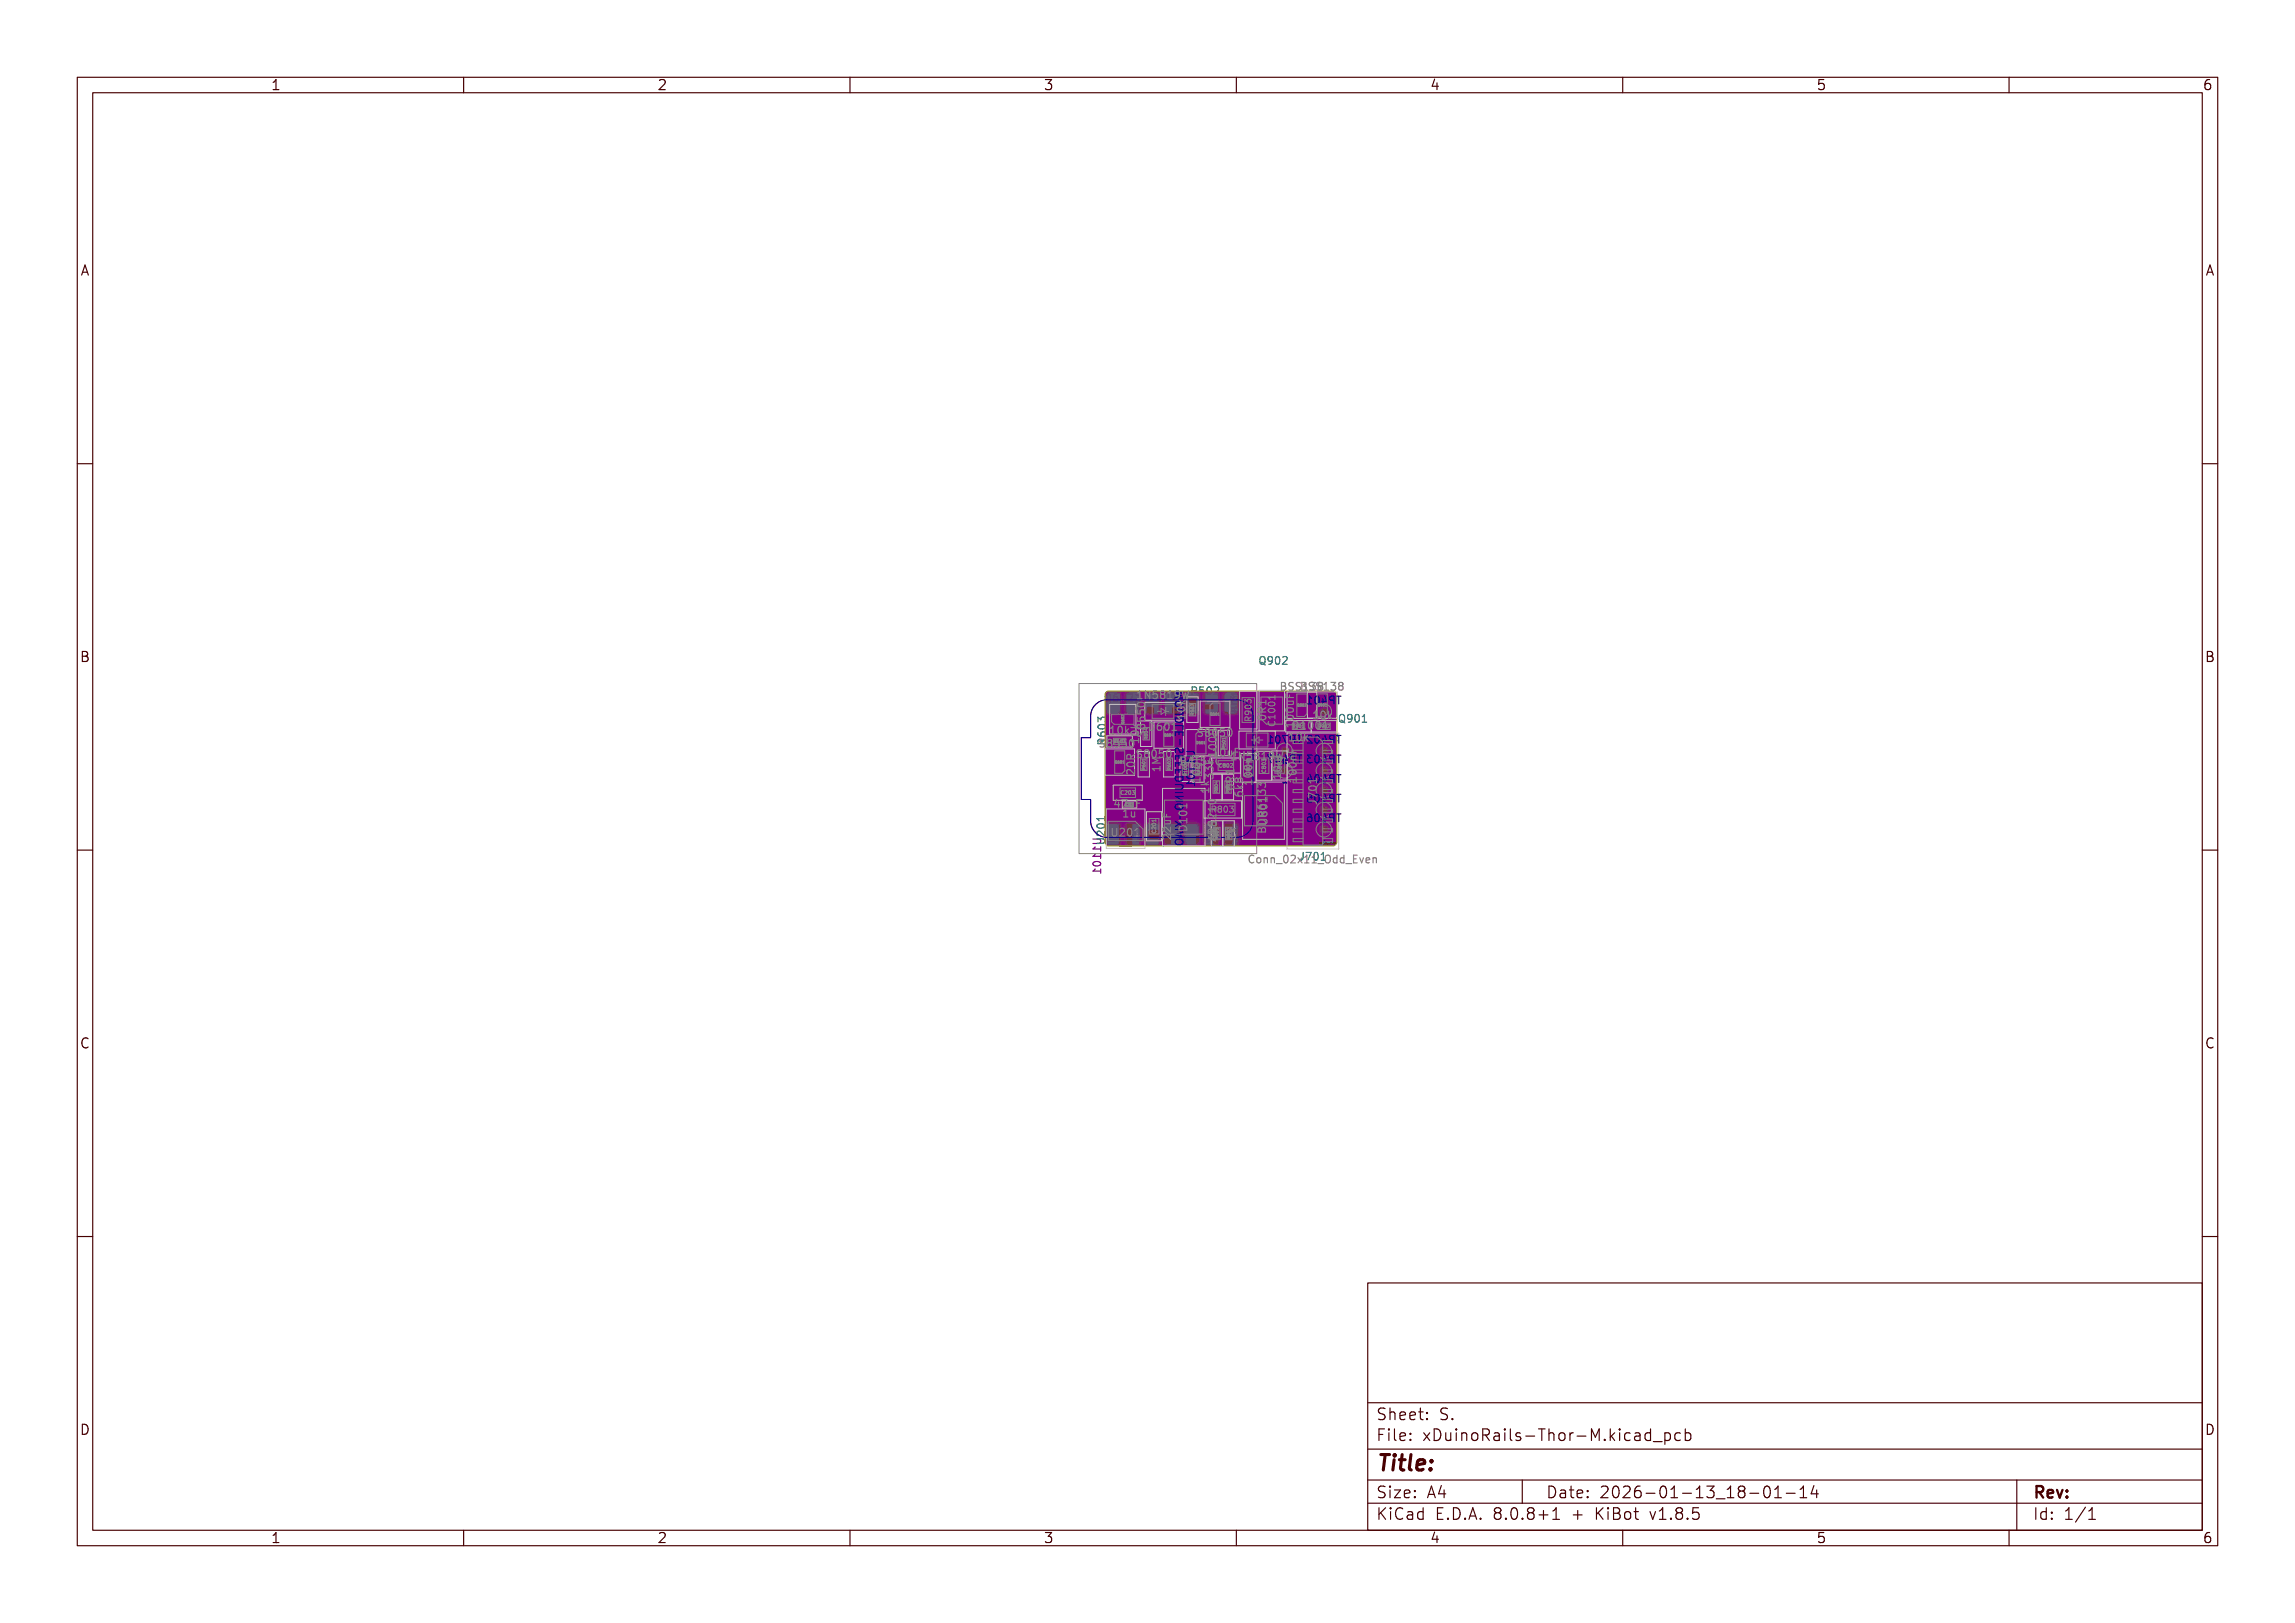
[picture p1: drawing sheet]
<svg xmlns="http://www.w3.org/2000/svg" width="297mm" height="210mm" viewBox="0 0 297 210" stroke-linecap="round" stroke-linejoin="round" font-family="sans-serif">
<defs><g id="words">
<text font-size="2.7" fill="#fff" x="178" y="190.3">Title:</text>
<g font-size="2" fill="#fff">
<text x="148.3" y="101" transform="rotate(180 148.3 101)">(-)</text>
<text x="178" y="183.8">Sheet: S.</text>
<text x="178" y="186.5">File: xDuinoRails-Thor-M.kicad_pcb</text>
<text x="178" y="193.9">Size: A4</text>
<text x="178" y="196.7">KiCad E.D.A. 8.0.8+1 + KiBot v1.8.5</text>
<text x="200" y="193.9">Date: 2026-01-13_18-01-14</text>
<text x="263" y="196.7">Id: 1/1</text>
<text x="263" y="193.9">Rev:</text>
</g>
<g font-size="1.7" fill="#fff">
<text x="35" y="11.6">1</text>
<text x="85" y="11.6">2</text>
<text x="135" y="11.6">3</text>
<text x="185" y="11.6">4</text>
<text x="235" y="11.6">5</text>
<text x="285" y="11.6">6</text>
<text x="10.5" y="35.6">A</text>
<text x="285.5" y="35.6">A</text>
<text x="10.5" y="85.6">B</text>
<text x="285.5" y="85.6">B</text>
<text x="10.5" y="135.7">C</text>
<text x="285.5" y="135.7">C</text>
<text x="10.5" y="185.6">D</text>
<text x="285.5" y="185.6">D</text>
<text x="35" y="199.7">1</text>
<text x="85" y="199.7">2</text>
<text x="135" y="199.7">3</text>
<text x="185" y="199.7">4</text>
<text x="235" y="199.7">5</text>
<text x="285" y="199.7">6</text>
</g>
<text font-size="1.6" fill="#fff" x="155.2" y="104.5">Thor Medium</text>
<g font-size="1.3" fill="#fff">
<text x="154.4" y="89.9">R502</text>
<text x="163.2" y="86">Q902</text>
<text x="166.1" y="89.4">BSS138</text>
<text x="168.7" y="89.3">BSS138</text>
<text x="143.6" y="90.8">Q602</text>
<text x="143.7" y="95">10k</text>
<text x="147.7" y="90.4">1N5819W</text>
<text x="148.1" y="92.9" transform="rotate(-90 148.1 92.9)">R604</text>
<text x="148.2" y="95.1" transform="rotate(-90 148.2 95.1)">S8550</text>
<text x="148.5" y="90.7">D601</text>
<text x="148.9" y="94.5">D601</text>
<text x="153.4" y="93" transform="rotate(-90 153.4 93)">10k</text>
<text x="153.5" y="94">D501</text>
<text x="154.1" y="94.6" transform="rotate(-90 154.1 94.6)">Q604</text>
<text x="154.8" y="93" transform="rotate(-90 154.8 93)">DCC-ACK</text>
<text x="155.2" y="95.3">S8050</text>
<text x="157.5" y="93" transform="rotate(-90 157.5 93)">DCC-IN</text>
<text x="159.9" y="93" transform="rotate(-90 159.9 93)">RailCom</text>
<text x="160.3" y="93.5" transform="rotate(-90 160.3 93.5)">R903</text>
<text x="160.4" y="92.9" transform="rotate(-90 160.4 92.9)">Q501</text>
<text x="162.7" y="94" transform="rotate(-90 162.7 94)">C1001</text>
<text x="163.9" y="93.1" transform="rotate(-90 163.9 93.1)">0R1</text>
<text x="166.4" y="93">R901</text>
<text x="166.8" y="95.9">10k</text>
<text x="167.4" y="94" transform="rotate(-90 167.4 94)">100uF</text>
<text x="167.6" y="94.4">D1001</text>
<text x="169.3" y="91.1">TP401</text>
<text x="169.7" y="95.9">R902</text>
<text x="170" y="93">10k</text>
<text x="170.6" y="92.7">DC1</text>
<text x="170.9" y="94.1">~</text>
<text x="173.5" y="93.5">Q901</text>
<text x="142.5" y="96.7">S8550</text>
<text x="143.1" y="96.6" transform="rotate(-90 143.1 96.6)">R603</text>
<text x="143.9" y="96.8">Q601</text>
<text x="144.3" y="101.4">C203</text>
<text x="146.9" y="100.1" transform="rotate(-90 146.9 100.1)">20R</text>
<text x="147.3" y="98.1">S8050</text>
<text x="147.4" y="96.1" transform="rotate(-90 147.4 96.1)">10k</text>
<text x="150.1" y="100" transform="rotate(-90 150.1 100)">R601</text>
<text x="150.2" y="99.7" transform="rotate(-90 150.2 99.7)">1M</text>
<text x="152.5" y="101.5" transform="rotate(-90 152.5 101.5)">R1001</text>
<text x="153" y="99">BAT54C</text>
<text x="153.4" y="100" transform="rotate(-90 153.4 100)">R602</text>
<text x="154.6" y="101.5" transform="rotate(-90 154.6 101.5)">U1101</text>
<text x="155.3" y="101.1" transform="rotate(-90 155.3 101.1)">100R</text>
<text x="155.6" y="97.9" transform="rotate(-90 155.6 97.9)">R401</text>
<text x="157" y="100.8" transform="rotate(-90 157 100.8)">33k</text>
<text x="157" y="97.9">10uF</text>
<text x="157" y="101.2">C802</text>
<text x="157.5" y="97.7" transform="rotate(-90 157.5 97.7)">100R</text>
<text x="159.9" y="98.4">1N5819W</text>
<text x="160.3" y="98.3" transform="rotate(-90 160.3 98.3)">R501</text>
<text x="162" y="101.4" transform="rotate(-90 162 101.4)">100nF</text>
<text x="162.4" y="100.7" transform="rotate(-90 162.4 100.7)">C803</text>
<text x="164.2" y="98.7">TP407</text>
<text x="164.2" y="96.2">TP701</text>
<text x="165.5" y="97.8">GND</text>
<text x="165.5" y="100.3">U+</text>
<text x="165.8" y="100.7" transform="rotate(-90 165.8 100.7)">10uF</text>
<text x="165.8" y="101.7">~</text>
<text x="165.8" y="99.2">~</text>
<text x="167.6" y="100.7" transform="rotate(-90 167.6 100.7)">C801</text>
<text x="167.8" y="101.1" transform="rotate(-90 167.8 101.1)">100nF</text>
<text x="169.3" y="96.2">TP402</text>
<text x="169.3" y="98.7">TP403</text>
<text x="169.3" y="101.3">TP404</text>
<text x="170.6" y="100.3">M1</text>
<text x="170.6" y="97.8">DC0</text>
<text x="170.9" y="99.2">~</text>
<text x="170.9" y="101.7">~</text>
<text x="144.3" y="104.5">47uF C202</text>
<text x="145.3" y="105.8">1u</text>
<text x="153.1" y="107.9" transform="rotate(-90 153.1 107.9)">MOUDLE-SEEEDUINO-XIAO</text>
<text x="153.6" y="107.3" transform="rotate(-90 153.6 107.3)">D101</text>
<text x="156.5" y="102.6" transform="rotate(-90 156.5 102.6)">1k</text>
<text x="157.2" y="107.3" transform="rotate(-90 157.2 107.3)">D101</text>
<text x="159.7" y="102.1" transform="rotate(-90 159.7 102.1)">0R1</text>
<text x="160.9" y="103" transform="rotate(-90 160.9 103)">6k8</text>
<text x="163.8" y="107.3" transform="rotate(-90 163.8 107.3)">BDR6133</text>
<text x="164" y="106.5" transform="rotate(-90 164 106.5)">U801</text>
<text x="167.4" y="106.5" transform="rotate(-90 167.4 106.5)">U801</text>
<text x="169.3" y="103.8">TP405</text>
<text x="169.3" y="106.4">TP406</text>
<text x="170.4" y="104" transform="rotate(-90 170.4 104)">J701</text>
<text x="170.6" y="102.9">M0</text>
<text x="170.6" y="108">F1</text>
<text x="170.6" y="105.4">F0</text>
<text x="170.9" y="106.8">~</text>
<text x="170.9" y="104.3">~</text>
<text x="142.5" y="112.8" transform="rotate(-90 142.5 112.8)">U1101</text>
<text x="143" y="109" transform="rotate(-90 143 109)">U201</text>
<text x="144.1" y="108.2">U201</text>
<text x="148.2" y="108.5" transform="rotate(-90 148.2 108.5)">C201</text>
<text x="151.5" y="108.5" transform="rotate(-90 151.5 108.5)">22uF</text>
<text x="157.4" y="108.5" transform="rotate(-90 157.4 108.5)">ABS210</text>
<text x="157.5" y="108.7" transform="rotate(-90 157.5 108.7)">6k8</text>
<text x="159.9" y="108.7" transform="rotate(-90 159.9 108.7)">1k</text>
<text x="162.3" y="111.7">Conn_02x11_Odd_Even</text>
<text x="168.3" y="111.3">J701</text>
<text x="170.9" y="109.4">~</text>
</g>
<text font-size="1.2" fill="#fff" x="165" y="93.7" transform="rotate(-90 165 93.7)">C1001</text>
<g font-size="1.1" fill="#fff">
<text x="161.9" y="93.2" transform="rotate(-90 161.9 93.2)">R903</text>
<text x="156.9" y="105.1">R803</text>
</g>
<g font-size=".9" fill="#fff">
<text x="152" y="95.5">Oli Châtelain</text>
<text x="152" y="94.3">(c) xDuinoRails,</text>
<text x="152" y="101.1">Bern, Jan. 2026</text>
<text x="152" y="100">project.</text>
<text x="152" y="98.8">supporting this</text>
<text x="152" y="97.7">lovely people</text>
<text x="152" y="96.6">Thanks to the</text>
<text x="162.6" y="97.5">C804</text>
<text x="143.5" y="105.5">www.xdrails.com/thor</text>
<text x="156.5" y="103.2" transform="rotate(-90 156.5 103.2)">R804</text>
<text x="157.6" y="105">R803</text>
<text x="160.5" y="103.2" transform="rotate(-90 160.5 103.2)">R801</text>
<text x="156.6" y="108.9" transform="rotate(-90 156.6 108.9)">R805</text>
<text x="160.6" y="108.7" transform="rotate(-90 160.6 108.7)">R802</text>
</g>
<text font-size=".8" fill="#fff" x="154.3" y="101.1" transform="rotate(180 154.3 101.1)">CURRENT CONFIG</text>
<g font-size=".7" fill="#fff">
<text x="157.8" y="99.3">C802</text>
<text x="161.8" y="100.2" transform="rotate(-90 161.8 100.2)">C804</text>
<text x="163.8" y="99.9" transform="rotate(-90 163.8 99.9)">C803</text>
<text x="165.9" y="99.9" transform="rotate(-90 165.9 99.9)">C801</text>
<text x="145.1" y="102.8">C203</text>
<text x="149.6" y="107.7" transform="rotate(-90 149.6 107.7)">C201</text>
</g>
<g font-size=".5" fill="#fff">
<text x="148.5" y="95.6" transform="rotate(-90 148.5 95.6)">R604</text>
<text x="154.5" y="92.5" transform="rotate(-90 154.5 92.5)">R502</text>
<text x="167.4" y="94.2">R901</text>
<text x="170.7" y="94.2">R902</text>
<text x="144.2" y="96.1">R603</text>
<text x="148.2" y="99.5" transform="rotate(-90 148.2 99.5)">R601</text>
<text x="151.5" y="99.5" transform="rotate(-90 151.5 99.5)">R602</text>
<text x="153.6" y="100.3" transform="rotate(-90 153.6 100.3)">R1001</text>
<text x="155.3" y="100.2" transform="rotate(-90 155.3 100.2)">R401</text>
<text x="158.6" y="96.8" transform="rotate(-90 158.6 96.8)">R501</text>
<text x="157.6" y="102.5" transform="rotate(-90 157.6 102.5)">R804</text>
<text x="159.1" y="102.5" transform="rotate(-90 159.1 102.5)">R801</text>
<text x="157.7" y="108.5" transform="rotate(-90 157.7 108.5)">R805</text>
<text x="159.2" y="108.5" transform="rotate(-90 159.2 108.5)">R802</text>
</g>
<g font-size=".4" fill="#fff">
<text x="145.5" y="93.6" transform="rotate(-90 145.5 93.6)">Q602</text>
<text x="150.7" y="95.3">Q604</text>
<text x="156.7" y="92.6">Q501</text>
<text x="168" y="91.4">Q902</text>
<text x="170.6" y="91.4">Q901</text>
<text x="144.4" y="98.8">Q601</text>
<text x="154.9" y="96.3">D501</text>
</g>
<g font-size=".3" fill="#fff">
<text x="145.7" y="104.2">C202</text>
<text x="170.7" y="109.2">Fehlender PIN</text>
</g>
</g></defs>
<g fill="#840000">
<path d="M153 100l.2-.1 .6 .1 .1 .1-.1 .7-.1 .1-.7-.1-.1-.2z" fill-rule="evenodd"/>
<path d="M153 98.1h.2h.6l.1 .2-.1 .7h-.1h-.7l-.1-.2z" fill-rule="evenodd"/>
<path d="M166.7 93.6l.2-.1 .7 .1v.1v.7l-.2 .1-.7-.1-.1-.2z" fill-rule="evenodd"/>
<path d="M168.5 93.6l.2-.1 .7 .1v.1v.7l-.2 .1-.7-.1v-.2z" fill-rule="evenodd"/>
<path d="M151.8 91.5l.1-.1 .6 .1 .1 .2-.1 .9h-.1h-.6l-.1-.2z" fill-rule="evenodd"/>
<path d="M148.5 91.5l.1-.1 .6 .1 .1 .2-.1 .9h-.1h-.6l-.1-.2z" fill-rule="evenodd"/>
<path d="M145.4 103.8h.5v.6h-.5z" fill-rule="evenodd"/>
<path d="M146.4 103.8h.5v.6h-.5z" fill-rule="evenodd"/>
<path d="M147.6 97.6l.2-.1 .6 .1 .1 .1-.1 .7-.1 .1-.7-.1-.1-.2z" fill-rule="evenodd"/>
<path d="M147.6 99.4l.2-.1 .6 .1 .1 .1-.1 .7-.1 .1-.7-.1-.1-.2z" fill-rule="evenodd"/>
<path d="M160.7 92.8h.2h1.4l.1 .2v.9l-.2 .2h-1.4l-.1-.3z" fill-rule="evenodd"/>
<path d="M160.7 89.7h.2h1.4l.1 .2-.1 1-.1 .1-1.5-.1v-.2z" fill-rule="evenodd"/>
<path d="M148.7 107.4h.2h1.1l.1 .2-.1 .9h-.2h-1.1l-.1-.2z" fill-rule="evenodd"/>
<path d="M148.7 105.4l.2-.1 1.1 .1 .1 .1-.1 .9-.2 .1-1.1-.1-.1-.2z" fill-rule="evenodd"/>
<path d="M157.1 108.3h.1h.7l.1 .2-.1 .7-.2 .1-.6-.1-.1-.2z" fill-rule="evenodd"/>
<path d="M157.1 106.5h.1h.7l.1 .2-.1 .7h-.2h-.6l-.1-.2z" fill-rule="evenodd"/>
<path d="M165.2 101.5h.4h.1v1.8l-.1 .1h-.3l-.2-.1z" fill-rule="evenodd"/>
<path d="M163.9 101.5h.4h.1v1.8v.1h-.4l-.1-.1z" fill-rule="evenodd"/>
<path d="M162.6 101.5h.4h.2v1.8l-.1 .1h-.4l-.1-.1z" fill-rule="evenodd"/>
<path d="M161.4 101.5h.4h.1v1.8l-.1 .1h-.3l-.2-.1z" fill-rule="evenodd"/>
<path d="M161.4 106.4h.4l.1 .1v1.7l-.1 .1-.3 .1-.2-.1z" fill-rule="evenodd"/>
<path d="M162.6 106.4h.4l.2 .1v1.7l-.1 .1-.4 .1-.1-.1z" fill-rule="evenodd"/>
<path d="M163.9 106.4h.4l.1 .1v1.7v.1l-.4 .1-.1-.1z" fill-rule="evenodd"/>
<path d="M165.2 106.4h.4l.1 .1v1.7l-.1 .1-.3 .1-.2-.1z" fill-rule="evenodd"/>
<path d="M161.9 103.7h3.3v2.4h-3.3z" fill-rule="evenodd"/>
<path d="M159.2 98.4l.1-.1 .9 .1 .1 .2-.1 1.1-.2 .1-.8-.1-.1-.2z" fill-rule="evenodd"/>
<path d="M157.1 98.4l.2-.1 .8 .1 .1 .2-.1 1.1-.2 .1-.8-.1-.1-.2z" fill-rule="evenodd"/>
<path d="M149.6 95.8h1.4l.1 .1-.1 .4-.1 .1h-1.2l-.1-.2z" fill-rule="evenodd"/>
<path d="M149.6 93.9h1.4l.1 .1-.1 .4-.1 .1h-1.2l-.1-.2z" fill-rule="evenodd"/>
<path d="M151.5 94.9l1.3-.1 .1 .2v.3l-.1 .1h-1.3v-.1z" fill-rule="evenodd"/>
<path d="M155.6 93.1h1.3l.1 .1v.4l-.1 .1h-1.2l-.1-.2z" fill-rule="evenodd"/>
<path d="M155.6 91.2h1.3l.1 .1v.4l-.1 .1h-1.2l-.1-.2z" fill-rule="evenodd"/>
<path d="M157.5 92.2l1.3-.1 .1 .2v.3l-.1 .1h-1.3l-.1-.1z" fill-rule="evenodd"/>
<path d="M153.8 96.8h1.3l.1 .1v.4l-.1 .1-1.3-.1-.1-.1z" fill-rule="evenodd"/>
<path d="M153.8 94.9h1.3l.1 .1v.4l-.1 .1-1.3-.1-.1-.1z" fill-rule="evenodd"/>
<path d="M155.7 95.8h1.3l.1 .2v.3l-.2 .1h-1.2l-.1-.1z" fill-rule="evenodd"/>
<path d="M145.2 97.4h1.3l.1 .1v.4l-.2 .1-1.2-.1-.1-.1z" fill-rule="evenodd"/>
<path d="M145.2 99.3h1.3l.1 .1v.4l-.2 .1-1.2-.1-.1-.1z" fill-rule="evenodd"/>
<path d="M143.3 98.4l1.3-.1 .1 .2v.3l-.1 .1h-1.3l-.1-.1z" fill-rule="evenodd"/>
<path d="M150.9 97.6l.2-.1 .6 .1 .1 .1-.1 .7-.1 .1-.7-.1-.1-.2z" fill-rule="evenodd"/>
<path d="M150.9 99.4l.2-.1 .6 .1 .1 .1-.1 .7-.1 .1-.7-.1-.1-.2z" fill-rule="evenodd"/>
<path d="M147.9 93.6l.2-.1 .6 .1 .1 .2-.1 .6-.1 .1-.7-.1v-.1z" fill-rule="evenodd"/>
<path d="M147.9 95.4h.2h.6l.1 .2-.1 .7h-.1h-.7v-.2z" fill-rule="evenodd"/>
<path d="M165 99.6l.1-.1 1.2 .1v.2v.8l-.2 .1-1.1-.1-.1-.2z" fill-rule="evenodd"/>
<path d="M165 97.5l.1-.1 1.2 .1v.2v.8l-.2 .1-1.1-.1-.1-.1z" fill-rule="evenodd"/>
<path d="M158 94.8l.1-.1 .7 .1 .1 .2-.1 .6-.2 .1-.6-.1-.1-.1z" fill-rule="evenodd"/>
<path d="M158 96.6h.1h.7l.1 .2-.1 .7h-.2h-.6l-.1-.2z" fill-rule="evenodd"/>
<path d="M162.9 99.6l.2-.1 1.1 .1 .1 .2-.1 .8-.1 .1-1.2-.1v-.1z" fill-rule="evenodd"/>
<path d="M162.9 97.5h.2h1.1l.1 .2-.1 .9h-.1h-1.2v-.2z" fill-rule="evenodd"/>
<path d="M144.4 101.9l.2-.1 .8 .1 .1 .2-.1 1.1-.2 .1-.8-.1-.1-.2z" fill-rule="evenodd"/>
<path d="M146.5 101.9l.1-.1 .9 .1 .1 .2-.1 1.1-.2 .1-.8-.1-.1-.2z" fill-rule="evenodd"/>
<path d="M160.9 99.9l.2-.1 1.1 .1 .1 .2-.1 .8-.2 .1-1.1-.1-.1-.1z" fill-rule="evenodd"/>
<path d="M160.9 97.8h.2h1.1l.1 .2-.1 .9h-.2h-1.1l-.1-.2z" fill-rule="evenodd"/>
<path d="M160.7 95.2h.6l.2 .1v.8l-.2 .2-.5 .1-.2-.2z" fill-rule="evenodd"/>
<path d="M164 95.2h.6l.2 .1v.8l-.2 .2-.5 .1-.2-.2z" fill-rule="evenodd"/>
<path d="M157 100.5l.2-.1 .6 .1 .1 .2-.1 .6-.2 .1-.6-.1-.1-.1z" fill-rule="evenodd"/>
<path d="M157 102.3h.2h.6l.1 .2-.1 .7h-.2h-.6l-.1-.2z" fill-rule="evenodd"/>
<path d="M154.7 100.1l.2-.1 .6 .1 .1 .1-.1 .7-.2 .1-.6-.1-.1-.2z" fill-rule="evenodd"/>
<path d="M154.7 98.2h.2h.6l.1 .2-.1 .7h-.2h-.6l-.1-.2z" fill-rule="evenodd"/>
<path d="M146 93.3h.4l.1 .1 .1 1.2-.1 .1h-.4h-.1z" fill-rule="evenodd"/>
<path d="M144.1 93.3h.4l.1 .1 .1 1.2-.1 .1h-.4h-.1z" fill-rule="evenodd"/>
<path d="M145 91.4h.5l.1 .1v1.2l-.1 .2h-.3l-.2-.1z" fill-rule="evenodd"/>
<path d="M156.1 103.9h.2h.9l.1 .2-.1 1.4-.1 .1-1-.1-.1-.1z" fill-rule="evenodd"/>
<path d="M159.2 103.9h.2h.9l.1 .2-.1 1.4-.1 .1-1-.1-.1-.1z" fill-rule="evenodd"/>
<path d="M163.5 92.9l.2-.1h1.9l.2 .3-.1 1.1-.2 .1h-1.9l-.2-.2z" fill-rule="evenodd"/>
<path d="M163.5 89.6h.2h1.9l.2 .2-.1 1.1-.2 .2h-1.9l-.2-.3z" fill-rule="evenodd"/>
<path d="M171.8 93.6l.2-.1 .7 .1v.1v.7l-.2 .1-.7-.1v-.2z" fill-rule="evenodd"/>
<path d="M170 93.6l.2-.1 .7 .1v.1v.7l-.2 .1-.7-.1-.1-.2z" fill-rule="evenodd"/>
<path d="M158.5 102.3h.2h.6l.1 .2-.1 .7h-.1h-.7l-.1-.2z" fill-rule="evenodd"/>
<path d="M158.5 100.5l.2-.1 .6 .1 .1 .2-.1 .6-.1 .1-.7-.1-.1-.1z" fill-rule="evenodd"/>
<path d="M150.8 108.2h.7v1h-.7z" fill-rule="evenodd"/>
<path d="M154.8 108.2h.7v1h-.7z" fill-rule="evenodd"/>
<path d="M154.8 102.3h.7v1h-.7z" fill-rule="evenodd"/>
<path d="M150.8 102.3h.7v1h-.7z" fill-rule="evenodd"/>
<path d="M170.7 95.6h2.1v.8h-2.1z" fill-rule="evenodd"/>
<path d="M167.1 95.6h2.1v.8h-2.1z" fill-rule="evenodd"/>
<path d="M170.7 96.9h2.1v.8h-2.1z" fill-rule="evenodd"/>
<path d="M167.1 96.9h2.1v.8h-2.1z" fill-rule="evenodd"/>
<path d="M170.7 98.2h2.1v.7h-2.1z" fill-rule="evenodd"/>
<path d="M167.1 98.2h2.1v.7h-2.1z" fill-rule="evenodd"/>
<path d="M170.7 99.4h2.1v.8h-2.1z" fill-rule="evenodd"/>
<path d="M167.1 99.4h2.1v.8h-2.1z" fill-rule="evenodd"/>
<path d="M170.7 100.7h2.1v.8h-2.1z" fill-rule="evenodd"/>
<path d="M167.1 100.7h2.1v.8h-2.1z" fill-rule="evenodd"/>
<path d="M170.7 102h2.1v.7h-2.1z" fill-rule="evenodd"/>
<path d="M167.1 102h2.1v.7h-2.1z" fill-rule="evenodd"/>
<path d="M170.7 103.3h2.1v.7h-2.1z" fill-rule="evenodd"/>
<path d="M167.1 103.3h2.1v.7h-2.1z" fill-rule="evenodd"/>
<path d="M170.7 104.5h2.1v.8h-2.1z" fill-rule="evenodd"/>
<path d="M167.1 104.5h2.1v.8h-2.1z" fill-rule="evenodd"/>
<path d="M170.7 105.8h2.1v.7h-2.1z" fill-rule="evenodd"/>
<path d="M167.1 105.8h2.1v.7h-2.1z" fill-rule="evenodd"/>
<path d="M170.7 107.1h2.1v.7h-2.1z" fill-rule="evenodd"/>
<path d="M167.1 107.1h2.1v.7h-2.1z" fill-rule="evenodd"/>
<path d="M170.7 108.3h2.1v.8h-2.1z" fill-rule="evenodd"/>
<path d="M167.1 108.3h2.1v.8h-2.1z" fill-rule="evenodd"/>
<path d="M145.4 95.5h.2h.6l.1 .2-.1 .6-.1 .1-.7-.1-.1-.1z" fill-rule="evenodd"/>
<path d="M143.6 95.5h.1h.7l.1 .2-.1 .6-.2 .1-.6-.1-.1-.1z" fill-rule="evenodd"/>
<path d="M171.4 91.9h1.3l.1 .1v.4l-.2 .1h-1.2l-.1-.2z" fill-rule="evenodd"/>
<path d="M171.4 90h1.3l.1 .1v.4l-.2 .1h-1.2l-.1-.2z" fill-rule="evenodd"/>
<path d="M169.5 91h1.3l.1 .1v.3l-.1 .1h-1.3l-.1-.1z" fill-rule="evenodd"/>
<path d="M158.6 106.5h.2h.6l.1 .2-.1 .7h-.2h-.6l-.1-.2z" fill-rule="evenodd"/>
<path d="M158.6 108.3h.2h.6l.1 .2-.1 .7-.2 .1-.6-.1-.1-.2z" fill-rule="evenodd"/>
<path d="M168.7 91.9h1.4l.1 .2-.1 .3-.1 .1h-1.2l-.1-.1z" fill-rule="evenodd"/>
<path d="M168.7 90h1.4l.1 .2-.1 .3-.1 .1h-1.2l-.1-.1z" fill-rule="evenodd"/>
<path d="M166.8 91h1.4l.1 .1v.4l-.2 .1-1.2-.1-.1-.1z" fill-rule="evenodd"/>
<path d="M153.9 90.5l.2-.1 .6 .1 .1 .2-.1 .6-.1 .1-.7-.1-.1-.1z" fill-rule="evenodd"/>
<path d="M153.9 92.3l.2-.1 .6 .1 .1 .2-.1 .7h-.1h-.7l-.1-.2z" fill-rule="evenodd"/>
<path d="M146.8 105l.6-.1 .2 .2v.9l-.1 .2h-.6l-.2-.1z" fill-rule="evenodd"/>
<path d="M145.2 104.9h.9v1.5h.4v3.1h-1.7v-3.1h.4z" fill-rule="evenodd"/>
<path d="M143.8 105l.6-.1 .2 .2v.9l-.1 .2h-.6l-.2-.1z" fill-rule="evenodd"/>
</g>
<g fill="#840000">
<circle cx="164.7" cy="104.2" r=".25"/>
<circle cx="163.5" cy="104.2" r=".25"/>
<circle cx="162.3" cy="104.2" r=".25"/>
<circle cx="164.7" cy="105.6" r=".25"/>
<circle cx="163.5" cy="105.6" r=".25"/>
<circle cx="162.3" cy="105.6" r=".25"/>
<circle cx="160" cy="95.7" r=".3"/>
<circle cx="166.4" cy="101.5" r=".3"/>
<circle cx="160.1" cy="100.3" r=".3"/>
<circle cx="152.4" cy="100" r=".3"/>
<circle cx="153" cy="102.2" r=".3"/>
<circle cx="170" cy="97.1" r=".3"/>
<circle cx="153.8" cy="96.1" r=".3"/>
<circle cx="153" cy="93" r=".3"/>
<circle cx="156.7" cy="103.5" r=".3"/>
<circle cx="161" cy="99.2" r=".3"/>
<circle cx="150.3" cy="96.1" r=".3"/>
<circle cx="169.7" cy="94" r=".3"/>
<circle cx="161.5" cy="93.4" r=".3"/>
<circle cx="156.3" cy="93.4" r=".3"/>
<circle cx="164.6" cy="90.3" r=".3"/>
<circle cx="153.2" cy="105.9" r=".3"/>
<circle cx="165.6" cy="98" r=".3"/>
<circle cx="162.8" cy="98.3" r=".3"/>
<circle cx="147.2" cy="106.3" r=".3"/>
<circle cx="151.8" cy="95.3" r=".3"/>
<circle cx="155.1" cy="101.6" r=".3"/>
<circle cx="164.6" cy="97" r=".3"/>
<circle cx="156.1" cy="94.9" r=".3"/>
<circle cx="154.3" cy="90.9" r=".3"/>
<circle cx="161.2" cy="91.6" r=".3"/>
<circle cx="154.7" cy="94" r=".3"/>
<circle cx="170.2" cy="103.6" r=".3"/>
<circle cx="168.8" cy="91.2" r=".3"/>
<circle cx="170.2" cy="104.9" r=".3"/>
<circle cx="168.1" cy="92.5" r=".3"/>
<circle cx="161.5" cy="102.4" r=".3"/>
<circle cx="169.7" cy="101.1" r=".3"/>
<circle cx="169.7" cy="99.8" r=".3"/>
<circle cx="161.6" cy="107.4" r=".3"/>
<circle cx="152" cy="105" r=".3"/>
<circle cx="156.1" cy="100.5" r=".3"/>
<circle cx="157.3" cy="94.3" r=".3"/>
<circle cx="165.9" cy="94.8" r=".3"/>
<circle cx="160.2" cy="103.2" r=".3"/>
<circle cx="172.4" cy="93" r=".3"/>
<circle cx="152.3" cy="93.7" r=".3"/>
<circle cx="166.3" cy="90.6" r=".3"/>
<circle cx="162.8" cy="91.6" r=".3"/>
<circle cx="157.8" cy="105.9" r=".3"/>
<circle cx="165.3" cy="108.9" r=".3"/>
<circle cx="164.1" cy="108.9" r=".3"/>
<circle cx="165.7" cy="104.2" r=".3"/>
<circle cx="166.4" cy="92.9" r=".3"/>
<circle cx="151.3" cy="99.9" r=".3"/>
<circle cx="144.2" cy="103.9" r=".3"/>
<circle cx="158.2" cy="99.2" r=".3"/>
<circle cx="148" cy="99.8" r=".3"/>
<circle cx="169.9" cy="108.7" r=".3"/>
<circle cx="146.2" cy="98.2" r=".3"/>
<circle cx="164.9" cy="100.8" r=".3"/>
<circle cx="147.3" cy="93.7" r=".3"/>
</g>
<path d="M160 95.7h1M145.7 104.1v1.8M150.4 108.7h.8M150.5 107l-.9 .9M151.7 100.8l-1.3 1.3v2.3M161.8 100.4h1.9M163.8 100.2l-.9 1v1.2" fill="none" stroke="#840000" stroke-width=".5"/>
<circle cx="149.4" cy="108" r=".25" fill="#840000"/>
<path d="M152.2 92l.8 .9M152.4 100l.1 .1M154.5 96.8v.3M161 95.7v.1M145.7 105.9l2 2h1.9l.8 .8M145.7 104.1h.1M150.4 104.4l.1 .2v2.4M152.5 100.1l-.7 .7h-.1M152.5 100.1l.3 .3h.6M160.1 100.3l.2 .1h1.5l1.1 1.1v.9M163.8 100.2l-.1 .2M166.4 101.5l.2 .2v1.9h1.5" fill="none" stroke="#840000" stroke-width=".5"/>
<circle cx="152.2" cy="92" r=".25" fill="#840000"/>
<path d="M153 92.9v.1" fill="none" stroke="#840000" stroke-width=".5"/>
<circle cx="154.5" cy="97.1" r=".25" fill="#840000"/>
<path d="M153.8 96.1l.7 .7M165.7 96l-1.1 1M168.1 98.6h-2l-.5-.6-.5 .5h-1.3l-.1-.2h-1.9l-.8 .9h-1M169 94h1.4M170 97.1l-.1 .2h-1.8M147 102.6v1.1l-.4 .4v.9l.6 .6M147.2 105.6v.7M147.2 105.6l.3 .3h1.9M153 102.2l.6 .6h1.6M153.2 105.9v.8l2 2M157.4 102.8l-.7 .7v2.6l.8 .8M157.5 106.9h.1" fill="none" stroke="#840000" stroke-width=".5"/>
<g fill="#840000">
<circle cx="152.2" cy="95.1" r=".25"/>
<circle cx="155.1" cy="100.5" r=".25"/>
</g>
<path d="M152.2 95.1h-.3l-.1 .1M156.1 94.9h-1.4l-.2 .3M165.7 96h2.4M151.2 102.8h.8M152.7 101.5h2.3l.1 .1" fill="none" stroke="#840000" stroke-width=".5"/>
<circle cx="154.5" cy="95.2" r=".25" fill="#840000"/>
<path d="M152.7 101.5l-.7 .7v.6M155.1 100.5v1.1" fill="none" stroke="#840000" stroke-width=".5"/>
<circle cx="158.4" cy="97.1" r=".25" fill="#840000"/>
<path d="M157.9 96.6l.5 .5" fill="none" stroke="#840000" stroke-width=".2"/>
<path d="M156.4 96.1h1l1 1" fill="none" stroke="#840000" stroke-width=".5"/>
<circle cx="158.4" cy="97.1" r=".25" fill="#840000"/>
<path d="M156.4 96.1h.1M157.9 96.6l.5 .5" fill="none" stroke="#840000" stroke-width=".5"/>
<path d="M145.3 92.1h2.7M148.8 91.9h-.8v1.8" fill="none" stroke="#840000" stroke-width=".4"/>
<path d="M148 93.5l.3 .4v.1M148.4 91.9h.3l.2 .1M148.9 92h.1M154.3 92.7h.1M154.3 90.9h.1M156.3 91.5h.1M156.3 91.5l-.5 .5M161.2 91.6h-.8l-1.5-1.6h-12.9l-2.3 2.3v3.4l.3 .2" fill="none" stroke="#840000" stroke-width=".25"/>
<path d="M156.3 91.5l-1 1-.6 .2h-.4M158.2 94.9l.1 .2" fill="none" stroke="#840000" stroke-width=".2"/>
<g fill="#840000">
<circle cx="158.2" cy="92.4" r=".25"/>
<circle cx="158.4" cy="95.2" r=".25"/>
</g>
<path d="M158.2 92.4v2.5M158.3 95.1l.1 .1M158.4 95.2h.1" fill="none" stroke="#840000" stroke-width=".2"/>
<path d="M144 98.6h.1M145.8 95.9h.1M145.8 95.9l-1.8 1.9v.8M145.8 99.6h.1M146.3 94l.6 .7v2.1l.9 .9M148 98h.1M148.3 97.8l-.3 .2M149.9 97.8h1.3l.1 .2M151.3 98h.1M151.3 98l-2.6 2.6h-1.8l-1.1-1M154.7 94h-.5l-.8 .8v.8l-.2 .2v1.3l.5 .6h.5l.9 1M155.1 98.7h.1" fill="none" stroke="#840000" stroke-width=".25"/>
<path d="M144.4 94l1.4 1.5v.4l-.9 .9M147.8 97.7l.2 .1h3.3" fill="none" stroke="#840000" stroke-width=".4"/>
<path d="M167.5 91.3l.6 .5v.7M168.8 91.2h1.3h.1M158.9 100.9h.1M158.9 100.9l1.5 1.5h1.2M159 108.7h.6M168.1 101.1h1.6M170.2 103.6h1.5M170.2 104.9h1.5" fill="none" stroke="#840000" stroke-width=".5"/>
<circle cx="159" cy="108.8" r=".25" fill="#840000"/>
<path d="M151.2 99.8h.1M161.5 90.3l1.3 1.3M168.1 99.8h1.6M172 90.3h-5.5l-.2 .3M172.1 90.3h-.1M144.9 102.6h.1M144.9 102.6l-.7 .7v2.3M159 108.7v.1M161.6 107.4l-1.3 1.3h-1.3M164.1 101.5v.9M165.6 100.1l-.7 .7M168.1 108.7h1.8" fill="none" stroke="#840000" stroke-width=".5"/>
<path d="M166.4 92.9l.3 .2h1.8l.9-.9h1.1l1.8 1.8M167.1 94l-.8 .8h-.4M172.1 92.2v.4l.3 .4M152 105h2l3.5 3.5M156.1 100.5h.9l.4 .4v.3l1.5 1.6M157.5 108.8h.1M157.5 108.5v.3M158.9 102.8h.1M159 106.9h.1M159 106.9l-1.5 1.6M162.9 107.4v.4l1.2 1.1M164.1 107.4v.4l1.2 1.1" fill="none" stroke="#840000" stroke-width=".25"/>
<circle cx="148" cy="99.8" r=".25" fill="#840000"/>
<path d="M150.3 94.2l-1.7 1.7h-.3M151.2 99.8l.1 .1" fill="none" stroke="#840000" stroke-width=".4"/>
<path d="M145.8 97.7l.4 .3v.2M151.3 99.8h.1M163.5 104.2h1.2M163.5 105.6h1.2M164.9 100.8l-.8 .7M165.4 102.4v.6l-1.9 1.9-.1-.2h-3.6" fill="none" stroke="#840000" stroke-width=".5"/>
<path d="M150.3 94.2h.1M150.3 94.2l-.7 .6M164.6 93.6l-.3 .2v2l-1.1 1.1h-2l-1.1 1.2h-3.1l-1.4 1.4h-1.2l-1-.9" fill="none" stroke="#840000" stroke-width=".25"/>
<g fill="#840000">
<path d="M151.3 105.6h.1a.9 .9 0 0 0 1.1 0h1.2l1.9 1.9v.2h-.2v.8h.6l.1-.4h.1l.3 .3v.5l-4.4 .1-.1-.8h2.3v.3h.6v-.8l-.4 .2-.2 .3h-2.3l-.2-.4-.6-.1-.1-.1 .2-.5z" fill-rule="evenodd"/>
<path d="M147.7 101.3l1.3-.1 1.2-1.2 .1 .1 .3 .6-.9 1.2-.1 3.9-.4 .1-.1-.1v-1h-.4l-.5 .3a1.12 1.12 0 0 0-.8-.8h-.6l-.2-.1 .1-.3 .7-.1a.9 .9 0 0 0 .7-1h-1l-.1-.1 .1-.4h1a1.18 1.18 0 0 0-.4-.9z" fill-rule="evenodd"/>
<path d="M151.2 103.8h.5l.3-.3a.84 .84 0 0 0 .7-.4l.7 .4h.9l.4 .3h.8v.7h2.3v-.6a.45 .45 0 0 1 .4-.3 .45 .45 0 0 1 .4 .4v1.3l-.1 .2-.6-.4-.1-.1h-2.3v.4h-.1l-1.2-1.1h-1.7a1.02 1.02 0 0 0-1.2 .1l-.2-.3z" fill-rule="evenodd"/>
<path d="M155.9 101.4h.5l.3 .4-.2 .4-.1 .3 1 .1-.1 .4h-.9a.23 .23 0 0 1 0 .3 .23 .23 0 0 1-.4-.1v-1l-.1-.4z" fill-rule="evenodd"/>
<path d="M168.1 98.4l1.6-.1v-.3h.4l.1 .1v.9a.3 .3 0 0 1-.5-.2h-1.5l-.1-.1z" fill-rule="evenodd"/>
<path d="M163.6 97.9l1.9-.1h.1v.3l-.1 .2h-1.8l-.1-.1z" fill-rule="evenodd"/>
<path d="M150.3 95.9l.9-.1a.92 .92 0 0 0 1 .1l.3 .1 .1 1.4a.35 .35 0 0 1-.1 .6h-.1l-.1-.1a.84 .84 0 0 0-1-.9l-.1-.2 .4-.5h-1.2z" fill-rule="evenodd"/>
<path d="M169 93.8l1.4-.1v.3l.3 .1v1a.74 .74 0 0 0-.5 .5l-.1 .7-.4 .1v-.1l-.1-.8-.3-.4a.57 .57 0 0 1 .7-.2l.2 .1v-.8h-1.2z" fill-rule="evenodd"/>
<path d="M157.4 90.7h1.2l1.4 1.4 .4 .1 .1 .2-.3 .3v.5h1.2h.1v.5h-1.3a1.07 1.07 0 0 0 .4 .9v.1a.82 .82 0 0 1-.8 .2l-.2 .2a.31 .31 0 0 1-.3-.4l-.5-.5v-.9a.87 .87 0 0 0 .6-.7v-.4a.65 .65 0 0 0-.6-.6h-1.2l-.1-.5-.2-.3z" fill-rule="evenodd"/>
<path d="M156.1 92.6l.3-.3h.5v.3h-.3l-.1 .8-.4-.1z" fill-rule="evenodd"/>
<path d="M164.4 90.4l.3-.1 .1 .1v1.2a1.4 1.4 0 0 0 1.2-.2 .18 .18 0 0 1 .2 0 .18 .18 0 0 1 .1 .1l.2 .5-.7 .3h-2.5v-.1l.3-.6h.7z" fill-rule="evenodd"/>
</g>
<g fill="#000">
<circle cx="146.2" cy="98.2" r=".15"/>
<circle cx="147.3" cy="93.7" r=".15"/>
<circle cx="148" cy="99.8" r=".15"/>
<circle cx="150.3" cy="96.1" r=".15"/>
<circle cx="151.3" cy="99.9" r=".15"/>
<circle cx="151.8" cy="95.3" r=".15"/>
<circle cx="152.3" cy="93.7" r=".15"/>
<circle cx="152.4" cy="100" r=".15"/>
<circle cx="153" cy="93" r=".15"/>
<circle cx="153.8" cy="96.1" r=".15"/>
<circle cx="154.3" cy="90.9" r=".15"/>
<circle cx="154.7" cy="94" r=".15"/>
<circle cx="156.1" cy="94.9" r=".15"/>
<circle cx="156.3" cy="93.4" r=".15"/>
<circle cx="157.3" cy="94.3" r=".15"/>
<circle cx="158.2" cy="99.2" r=".15"/>
<circle cx="160" cy="95.7" r=".15"/>
<circle cx="161" cy="99.2" r=".15"/>
<circle cx="161.2" cy="91.6" r=".15"/>
<circle cx="161.5" cy="93.4" r=".15"/>
<circle cx="162.8" cy="91.6" r=".15"/>
<circle cx="162.8" cy="98.3" r=".15"/>
<circle cx="164.6" cy="90.3" r=".15"/>
<circle cx="164.6" cy="97" r=".15"/>
<circle cx="165.6" cy="98" r=".15"/>
<circle cx="165.9" cy="94.8" r=".15"/>
<circle cx="166.3" cy="90.6" r=".15"/>
<circle cx="166.4" cy="92.9" r=".15"/>
<circle cx="168.1" cy="92.5" r=".15"/>
<circle cx="168.8" cy="91.2" r=".15"/>
<circle cx="169.7" cy="99.8" r=".15"/>
<circle cx="169.7" cy="94" r=".15"/>
<circle cx="170" cy="97.1" r=".15"/>
<circle cx="172.4" cy="93" r=".15"/>
<circle cx="144.2" cy="103.9" r=".15"/>
<circle cx="147.2" cy="106.3" r=".15"/>
<circle cx="152" cy="105" r=".15"/>
<circle cx="153" cy="102.2" r=".15"/>
<circle cx="153.2" cy="105.9" r=".15"/>
<circle cx="155.1" cy="101.6" r=".15"/>
<circle cx="156.1" cy="100.6" r=".15"/>
<circle cx="156.7" cy="103.5" r=".15"/>
<circle cx="157.8" cy="105.9" r=".15"/>
<circle cx="160.1" cy="100.3" r=".15"/>
<circle cx="160.2" cy="103.2" r=".15"/>
<circle cx="161.5" cy="102.4" r=".15"/>
<circle cx="161.6" cy="107.4" r=".15"/>
<circle cx="162.3" cy="105.6" r=".1"/>
<circle cx="162.3" cy="104.2" r=".1"/>
<circle cx="163.5" cy="105.6" r=".1"/>
<circle cx="163.5" cy="104.2" r=".1"/>
<circle cx="164.1" cy="108.9" r=".15"/>
<circle cx="164.7" cy="105.6" r=".1"/>
<circle cx="164.7" cy="104.2" r=".1"/>
<circle cx="164.9" cy="100.8" r=".15"/>
<circle cx="165.3" cy="108.9" r=".15"/>
<circle cx="165.7" cy="104.2" r=".15"/>
<circle cx="166.4" cy="101.5" r=".15"/>
<circle cx="169.7" cy="101.1" r=".15"/>
<circle cx="169.9" cy="108.7" r=".15"/>
<circle cx="170.2" cy="104.9" r=".15"/>
<circle cx="170.2" cy="103.6" r=".15"/>
</g>
<g fill="#c2c200">
<circle cx="164.7" cy="104.2" r=".25"/>
<circle cx="163.5" cy="104.2" r=".25"/>
<circle cx="162.3" cy="104.2" r=".25"/>
<circle cx="164.7" cy="105.6" r=".25"/>
<circle cx="163.5" cy="105.6" r=".25"/>
<circle cx="162.3" cy="105.6" r=".25"/>
</g>
<g fill="#000">
<circle cx="162.3" cy="105.6" r=".1"/>
<circle cx="162.3" cy="104.2" r=".1"/>
<circle cx="163.5" cy="105.6" r=".1"/>
<circle cx="163.5" cy="104.2" r=".1"/>
<circle cx="164.7" cy="105.6" r=".1"/>
<circle cx="164.7" cy="104.2" r=".1"/>
</g>
<g fill="#c2c2c2">
<circle cx="160" cy="95.7" r=".3"/>
<circle cx="166.4" cy="101.5" r=".3"/>
<circle cx="160.1" cy="100.3" r=".3"/>
<circle cx="152.4" cy="100" r=".3"/>
<circle cx="153" cy="102.2" r=".3"/>
<circle cx="170" cy="97.1" r=".3"/>
<circle cx="153.8" cy="96.1" r=".3"/>
<circle cx="153" cy="93" r=".3"/>
<circle cx="156.7" cy="103.5" r=".3"/>
<circle cx="161" cy="99.2" r=".3"/>
<circle cx="150.3" cy="96.1" r=".3"/>
<circle cx="169.7" cy="94" r=".3"/>
<circle cx="161.5" cy="93.4" r=".3"/>
<circle cx="156.3" cy="93.4" r=".3"/>
<circle cx="164.6" cy="90.3" r=".3"/>
<circle cx="153.2" cy="105.9" r=".3"/>
<circle cx="165.6" cy="98" r=".3"/>
<circle cx="162.8" cy="98.3" r=".3"/>
<circle cx="147.2" cy="106.3" r=".3"/>
<circle cx="151.8" cy="95.3" r=".3"/>
<circle cx="155.1" cy="101.6" r=".3"/>
<circle cx="164.6" cy="97" r=".3"/>
<circle cx="156.1" cy="94.9" r=".3"/>
<circle cx="154.3" cy="90.9" r=".3"/>
<circle cx="161.2" cy="91.6" r=".3"/>
<circle cx="154.7" cy="94" r=".3"/>
<circle cx="170.2" cy="103.6" r=".3"/>
<circle cx="168.8" cy="91.2" r=".3"/>
<circle cx="170.2" cy="104.9" r=".3"/>
<circle cx="168.1" cy="92.5" r=".3"/>
<circle cx="161.5" cy="102.4" r=".3"/>
<circle cx="169.7" cy="101.1" r=".3"/>
<circle cx="169.7" cy="99.8" r=".3"/>
<circle cx="161.6" cy="107.4" r=".3"/>
<circle cx="152" cy="105" r=".3"/>
<circle cx="156.1" cy="100.5" r=".3"/>
<circle cx="157.3" cy="94.3" r=".3"/>
<circle cx="165.9" cy="94.8" r=".3"/>
<circle cx="160.2" cy="103.2" r=".3"/>
<circle cx="172.4" cy="93" r=".3"/>
<circle cx="152.3" cy="93.7" r=".3"/>
<circle cx="166.3" cy="90.6" r=".3"/>
<circle cx="162.8" cy="91.6" r=".3"/>
<circle cx="157.8" cy="105.9" r=".3"/>
<circle cx="165.3" cy="108.9" r=".3"/>
<circle cx="164.1" cy="108.9" r=".3"/>
<circle cx="165.7" cy="104.2" r=".3"/>
<circle cx="166.4" cy="92.9" r=".3"/>
<circle cx="151.3" cy="99.9" r=".3"/>
<circle cx="144.2" cy="103.9" r=".3"/>
<circle cx="158.2" cy="99.2" r=".3"/>
<circle cx="148" cy="99.8" r=".3"/>
<circle cx="169.9" cy="108.7" r=".3"/>
<circle cx="146.2" cy="98.2" r=".3"/>
<circle cx="164.9" cy="100.8" r=".3"/>
<circle cx="147.3" cy="93.7" r=".3"/>
</g>
<g fill="#000">
<circle cx="146.2" cy="98.2" r=".15"/>
<circle cx="147.3" cy="93.7" r=".15"/>
<circle cx="148" cy="99.8" r=".15"/>
<circle cx="150.3" cy="96.1" r=".15"/>
<circle cx="151.3" cy="99.9" r=".15"/>
<circle cx="151.8" cy="95.3" r=".15"/>
<circle cx="152.3" cy="93.7" r=".15"/>
<circle cx="152.4" cy="100" r=".15"/>
<circle cx="153" cy="93" r=".15"/>
<circle cx="153.8" cy="96.1" r=".15"/>
<circle cx="154.3" cy="90.9" r=".15"/>
<circle cx="154.7" cy="94" r=".15"/>
<circle cx="156.1" cy="94.9" r=".15"/>
<circle cx="156.3" cy="93.4" r=".15"/>
<circle cx="157.3" cy="94.3" r=".15"/>
<circle cx="158.2" cy="99.2" r=".15"/>
<circle cx="160" cy="95.7" r=".15"/>
<circle cx="161" cy="99.2" r=".15"/>
<circle cx="161.2" cy="91.6" r=".15"/>
<circle cx="161.5" cy="93.4" r=".15"/>
<circle cx="162.8" cy="91.6" r=".15"/>
<circle cx="162.8" cy="98.3" r=".15"/>
<circle cx="164.6" cy="90.3" r=".15"/>
<circle cx="164.6" cy="97" r=".15"/>
<circle cx="165.6" cy="98" r=".15"/>
<circle cx="165.9" cy="94.8" r=".15"/>
<circle cx="166.3" cy="90.6" r=".15"/>
<circle cx="166.4" cy="92.9" r=".15"/>
<circle cx="168.1" cy="92.5" r=".15"/>
<circle cx="168.8" cy="91.2" r=".15"/>
<circle cx="169.7" cy="99.8" r=".15"/>
<circle cx="169.7" cy="94" r=".15"/>
<circle cx="170" cy="97.1" r=".15"/>
<circle cx="172.4" cy="93" r=".15"/>
<circle cx="144.2" cy="103.9" r=".15"/>
<circle cx="147.2" cy="106.3" r=".15"/>
<circle cx="152" cy="105" r=".15"/>
<circle cx="153" cy="102.2" r=".15"/>
<circle cx="153.2" cy="105.9" r=".15"/>
<circle cx="155.1" cy="101.6" r=".15"/>
<circle cx="156.1" cy="100.6" r=".15"/>
<circle cx="156.7" cy="103.5" r=".15"/>
<circle cx="157.8" cy="105.9" r=".15"/>
<circle cx="160.1" cy="100.3" r=".15"/>
<circle cx="160.2" cy="103.2" r=".15"/>
<circle cx="161.5" cy="102.4" r=".15"/>
<circle cx="161.6" cy="107.4" r=".15"/>
<circle cx="162.3" cy="105.6" r=".1"/>
<circle cx="162.3" cy="104.2" r=".1"/>
<circle cx="163.5" cy="105.6" r=".1"/>
<circle cx="163.5" cy="104.2" r=".1"/>
<circle cx="164.1" cy="108.9" r=".15"/>
<circle cx="164.7" cy="105.6" r=".1"/>
<circle cx="164.7" cy="104.2" r=".1"/>
<circle cx="164.9" cy="100.8" r=".15"/>
<circle cx="165.3" cy="108.9" r=".15"/>
<circle cx="165.7" cy="104.2" r=".15"/>
<circle cx="166.4" cy="101.5" r=".15"/>
<circle cx="169.7" cy="101.1" r=".15"/>
<circle cx="169.9" cy="108.7" r=".15"/>
<circle cx="170.2" cy="104.9" r=".15"/>
<circle cx="170.2" cy="103.6" r=".15"/>
</g>
<g fill="#c2c200">
<circle cx="164.7" cy="104.2" r=".25"/>
<circle cx="163.5" cy="104.2" r=".25"/>
<circle cx="162.3" cy="104.2" r=".25"/>
<circle cx="164.7" cy="105.6" r=".25"/>
<circle cx="163.5" cy="105.6" r=".25"/>
<circle cx="162.3" cy="105.6" r=".25"/>
<circle cx="160" cy="95.7" r=".3"/>
<circle cx="166.4" cy="101.5" r=".3"/>
<circle cx="160.1" cy="100.3" r=".3"/>
<circle cx="152.4" cy="100" r=".3"/>
<circle cx="153" cy="102.2" r=".3"/>
<circle cx="170" cy="97.1" r=".3"/>
<circle cx="153.8" cy="96.1" r=".3"/>
<circle cx="153" cy="93" r=".3"/>
<circle cx="156.7" cy="103.5" r=".3"/>
<circle cx="161" cy="99.2" r=".3"/>
<circle cx="150.3" cy="96.1" r=".3"/>
<circle cx="169.7" cy="94" r=".3"/>
<circle cx="161.5" cy="93.4" r=".3"/>
<circle cx="156.3" cy="93.4" r=".3"/>
<circle cx="164.6" cy="90.3" r=".3"/>
<circle cx="153.2" cy="105.9" r=".3"/>
<circle cx="165.6" cy="98" r=".3"/>
<circle cx="162.8" cy="98.3" r=".3"/>
<circle cx="147.2" cy="106.3" r=".3"/>
<circle cx="151.8" cy="95.3" r=".3"/>
<circle cx="155.1" cy="101.6" r=".3"/>
<circle cx="164.6" cy="97" r=".3"/>
<circle cx="156.1" cy="94.9" r=".3"/>
<circle cx="154.3" cy="90.9" r=".3"/>
<circle cx="161.2" cy="91.6" r=".3"/>
<circle cx="154.7" cy="94" r=".3"/>
<circle cx="170.2" cy="103.6" r=".3"/>
<circle cx="168.8" cy="91.2" r=".3"/>
<circle cx="170.2" cy="104.9" r=".3"/>
<circle cx="168.1" cy="92.5" r=".3"/>
<circle cx="161.5" cy="102.4" r=".3"/>
<circle cx="169.7" cy="101.1" r=".3"/>
<circle cx="169.7" cy="99.8" r=".3"/>
<circle cx="161.6" cy="107.4" r=".3"/>
<circle cx="152" cy="105" r=".3"/>
<circle cx="156.1" cy="100.5" r=".3"/>
<circle cx="157.3" cy="94.3" r=".3"/>
<circle cx="165.9" cy="94.8" r=".3"/>
<circle cx="160.2" cy="103.2" r=".3"/>
<circle cx="172.4" cy="93" r=".3"/>
<circle cx="152.3" cy="93.7" r=".3"/>
<circle cx="166.3" cy="90.6" r=".3"/>
<circle cx="162.8" cy="91.6" r=".3"/>
<circle cx="157.8" cy="105.9" r=".3"/>
<circle cx="165.3" cy="108.9" r=".3"/>
<circle cx="164.1" cy="108.9" r=".3"/>
<circle cx="165.7" cy="104.2" r=".3"/>
<circle cx="166.4" cy="92.9" r=".3"/>
<circle cx="151.3" cy="99.9" r=".3"/>
<circle cx="144.2" cy="103.9" r=".3"/>
<circle cx="158.2" cy="99.2" r=".3"/>
<circle cx="148" cy="99.8" r=".3"/>
<circle cx="169.9" cy="108.7" r=".3"/>
<circle cx="146.2" cy="98.2" r=".3"/>
<circle cx="164.9" cy="100.8" r=".3"/>
<circle cx="147.3" cy="93.7" r=".3"/>
</g>
<path d="M143.5 90l10.6-.1 .1 .1a.91 .91 0 0 0-.5 1.4 .8 .8 0 0 0 1.1 .2h5.6v.2a.82 .82 0 0 0 .7 .6 .82 .82 0 0 0 .8-.4h.2a.81 .81 0 0 0 1.2 .2 .81 .81 0 0 0 0-1.3 .81 .81 0 0 0-1.3 .3h-.1a.81 .81 0 0 0-.9-.4 .81 .81 0 0 0-.6 .8h-5.6v-.1a.83 .83 0 0 0-.3-1.4v-.1l.1-.1h10.9l.2 .1a.82 .82 0 0 0 0 1.2 .82 .82 0 0 0 1.2-.1 .82 .82 0 0 0 0-1.1l.1-.1h5.4l.1 2.2-.1 .1a.82 .82 0 0 0-.8 .8 .82 .82 0 0 0 .9 .8v15l-.1 .2h-1.6a.91 .91 0 0 0-1.1-1.1 .84 .84 0 0 0-.6 1l-.1 .1h-2.9a.9 .9 0 0 0-.5-.8 .9 .9 0 0 0-1 .1 .83 .83 0 0 0-.9-.1 .83 .83 0 0 0-.5 .7l-19.6 .1-.1-.2v-1.4h17.3a.81 .81 0 0 0 1.2 .7 .81 .81 0 0 0 .1-1.3 .81 .81 0 0 0-1.3 .4v.2h-17.3v-1.5h13.5a.81 .81 0 0 0 1.1 .8 .81 .81 0 0 0 .2-1.4 .81 .81 0 0 0-1.3 .5v.1h-13.5v-.9h7.7a.8 .8 0 0 0 1.2 .6 .8 .8 0 0 0-.1-1.4h9.3v.3l.3 .4a.78 .78 0 0 0-.2 1.2 .78 .78 0 0 0 1.2 0l.1 .1a.86 .86 0 0 0 1.2-.1 .77 .77 0 0 0 1 .1 .77 .77 0 0 0 .1-1.1l.1-.1a.82 .82 0 0 0 .9-.4 .82 .82 0 0 0-.1-1h3.2l.2 .6a.82 .82 0 0 0-.1 1.2 .82 .82 0 0 0 1.2 .1 .82 .82 0 0 0 0-1.2 .82 .82 0 0 0-.2-1.4 .82 .82 0 0 0-1.1 .7h-3.2a.99 .99 0 0 0-1.1-.1 .94 .94 0 0 0-1 .2 .88 .88 0 0 0-1.2 0 .76 .76 0 0 0-.9-.2 .76 .76 0 0 0-.4 .7h-9.4a.81 .81 0 0 0-1 .8h-7.7l.1-.5a.84 .84 0 0 0 1.1 0 .84 .84 0 0 0 .1-1.1l-.2-.2h14.7l.1 .2a.82 .82 0 0 0 .9 .6 .82 .82 0 0 0 .7-.9h.1a.81 .81 0 0 0 1.2-.4 .81 .81 0 0 0-.7-1.1 .81 .81 0 0 0-.9 .9h-.1a.81 .81 0 0 0-1.3 .7h-14.7l-.4-.1-.6 .2-.1-.2v-.9h8.7l.1 .2a.8 .8 0 0 0 1.2 .5 .8 .8 0 0 0 0-1.3h.8v.1a.81 .81 0 0 0 1 .6 .81 .81 0 0 0 .6-.9l.1-.1a.8 .8 0 0 0 .8-1h2.5v.1a.8 .8 0 0 0 1.4 .4h3.3l.1 .2a.87 .87 0 0 0 1.4 .4 .97 .97 0 0 0 1.1 .9 .81 .81 0 0 0 .5-1.2 .81 .81 0 0 0-1.3-.1l-.1-.1a.82 .82 0 0 0-.8-.8 .82 .82 0 0 0-.9 .7h-3.3h.1a.79 .79 0 0 0 0-1h8.1l.2 .6a.83 .83 0 0 0-.1 1.2 .83 .83 0 0 0 1.2 .1 .83 .83 0 0 0 0-1.2 .82 .82 0 0 0-.2-1.4 .82 .82 0 0 0-1.1 .7h-8.1a.81 .81 0 0 0-.9-.3 .81 .81 0 0 0-.6 .8l-2.5-.1a.81 .81 0 0 0-1-.4 .81 .81 0 0 0-.5 .9l-.1 .1a.8 .8 0 0 0-.9 .8l-.9-.1a.81 .81 0 0 0-1.2 .7h-8.7v-2.4h3.7v.2a.8 .8 0 0 0 .9 .6 .8 .8 0 0 0 .7-.7h1.7v.1a.82 .82 0 0 0 1.3 .5 .82 .82 0 0 0 1.1 .1 .82 .82 0 0 0 .1-1.1 .82 .82 0 0 0-1.1-.2l-.3-.1h5.8l.1 .1a.8 .8 0 0 0 1.2 .5 .8 .8 0 0 0-.1-1.4 .8 .8 0 0 0-1.2 .8l-5.8-.1a.81 .81 0 0 0-1.1 .8h-1.7v-.1a.81 .81 0 0 0-.8-.8 .81 .81 0 0 0-.8 .8h-3.7v-1.6h1.9v.2a.81 .81 0 0 0 1.3 .5 .81 .81 0 0 0-.2-1.4 .81 .81 0 0 0-1.1 .7h-1.9v-1.2h20.3l.1 .2a.8 .8 0 0 0 .8 .6 .8 .8 0 0 0 .7-.7h3.8v.2a.8 .8 0 0 0 1.3 .5 .8 .8 0 0 0-.1-1.4 .8 .8 0 0 0-1.2 .7h-3.8l.1-.1a.81 .81 0 0 0-.9-.8 .81 .81 0 0 0-.8 .8h-20.3v-.9h9.5v.2a.8 .8 0 0 0 1.1 .6 .8 .8 0 0 0 .4-1.2h4.7v.2a.8 .8 0 0 0 1.3 .5 .8 .8 0 0 0-.2-1.4 .8 .8 0 0 0-1.1 .7h-4.7l-.1-.1a.8 .8 0 0 0-.9-.3 .8 .8 0 0 0-.5 .8h-9.5v-.9h7.5v.2a.81 .81 0 0 0 1.2 .5 .81 .81 0 0 0 .1-1.3v-.1l.5-.2 .2-.3h.9a.87 .87 0 0 0 1.3 .8 .85 .85 0 0 0 .7 .9 .85 .85 0 0 0 1-.7 1.06 1.06 0 0 0 .9-.2h7.3v.2a.81 .81 0 0 0 1.3 .5 .81 .81 0 0 0-.2-1.4 .81 .81 0 0 0-1.1 .7h-7.3h.1a.82 .82 0 0 0-.3-1.3 .82 .82 0 0 0-1.1 .6h-.4l-.5 .1-.1-.1a.81 .81 0 0 0-.7-.9 .81 .81 0 0 0-.9 .8h-.9l.1-.2a.82 .82 0 0 0 .7-.9h11.8v.1a.81 .81 0 0 0 .9 .7 .81 .81 0 0 0 .7-.8l.2-.1a.84 .84 0 0 0 1.1 .4 .84 .84 0 0 0 .3-1.2h.1a.82 .82 0 0 0 .7-1.1 .82 .82 0 0 0-1.2-.5 .82 .82 0 0 0-.3 1.2l-.1 .1a.98 .98 0 0 0-.8 .8l-.1-.1a.8 .8 0 0 0-.9-.3 .8 .8 0 0 0-.6 .8l-11.8-.1a.82 .82 0 0 0-.8-.6 .82 .82 0 0 0-.8 .6 .83 .83 0 0 0-.7 .7 .83 .83 0 0 0 .3 .8l-.1 .1a.83 .83 0 0 0-.7 .8h-7.5v-1.5h3v.2a.81 .81 0 0 0 1.3 .4 .81 .81 0 0 0-.1-1.3 .81 .81 0 0 0-1.2 .7h-3z" fill-rule="evenodd" fill="#c2c200"/>
<g fill="#000">
<circle cx="146.2" cy="98.2" r=".15"/>
<circle cx="147.3" cy="93.7" r=".15"/>
<circle cx="148" cy="99.8" r=".15"/>
<circle cx="150.3" cy="96.1" r=".15"/>
<circle cx="151.3" cy="99.9" r=".15"/>
<circle cx="151.8" cy="95.3" r=".15"/>
<circle cx="152.3" cy="93.7" r=".15"/>
<circle cx="152.4" cy="100" r=".15"/>
<circle cx="153" cy="93" r=".15"/>
<circle cx="153.8" cy="96.1" r=".15"/>
<circle cx="154.3" cy="90.9" r=".15"/>
<circle cx="154.7" cy="94" r=".15"/>
<circle cx="156.1" cy="94.9" r=".15"/>
<circle cx="156.3" cy="93.4" r=".15"/>
<circle cx="157.3" cy="94.3" r=".15"/>
<circle cx="158.2" cy="99.2" r=".15"/>
<circle cx="160" cy="95.7" r=".15"/>
<circle cx="161" cy="99.2" r=".15"/>
<circle cx="161.2" cy="91.6" r=".15"/>
<circle cx="161.5" cy="93.4" r=".15"/>
<circle cx="162.8" cy="91.6" r=".15"/>
<circle cx="162.8" cy="98.3" r=".15"/>
<circle cx="164.6" cy="90.3" r=".15"/>
<circle cx="164.6" cy="97" r=".15"/>
<circle cx="165.6" cy="98" r=".15"/>
<circle cx="165.9" cy="94.8" r=".15"/>
<circle cx="166.3" cy="90.6" r=".15"/>
<circle cx="166.4" cy="92.9" r=".15"/>
<circle cx="168.1" cy="92.5" r=".15"/>
<circle cx="168.8" cy="91.2" r=".15"/>
<circle cx="169.7" cy="99.8" r=".15"/>
<circle cx="169.7" cy="94" r=".15"/>
<circle cx="170" cy="97.1" r=".15"/>
<circle cx="172.4" cy="93" r=".15"/>
<circle cx="144.2" cy="103.9" r=".15"/>
<circle cx="147.2" cy="106.3" r=".15"/>
<circle cx="152" cy="105" r=".15"/>
<circle cx="153" cy="102.2" r=".15"/>
<circle cx="153.2" cy="105.9" r=".15"/>
<circle cx="155.1" cy="101.6" r=".15"/>
<circle cx="156.1" cy="100.6" r=".15"/>
<circle cx="156.7" cy="103.5" r=".15"/>
<circle cx="157.8" cy="105.9" r=".15"/>
<circle cx="160.1" cy="100.3" r=".15"/>
<circle cx="160.2" cy="103.2" r=".15"/>
<circle cx="161.5" cy="102.4" r=".15"/>
<circle cx="161.6" cy="107.4" r=".15"/>
<circle cx="162.3" cy="105.6" r=".1"/>
<circle cx="162.3" cy="104.2" r=".1"/>
<circle cx="163.5" cy="105.6" r=".1"/>
<circle cx="163.5" cy="104.2" r=".1"/>
<circle cx="164.1" cy="108.9" r=".15"/>
<circle cx="164.7" cy="105.6" r=".1"/>
<circle cx="164.7" cy="104.2" r=".1"/>
<circle cx="164.9" cy="100.8" r=".15"/>
<circle cx="165.3" cy="108.9" r=".15"/>
<circle cx="165.7" cy="104.2" r=".15"/>
<circle cx="166.4" cy="101.5" r=".15"/>
<circle cx="169.7" cy="101.1" r=".15"/>
<circle cx="169.9" cy="108.7" r=".15"/>
<circle cx="170.2" cy="104.9" r=".15"/>
<circle cx="170.2" cy="103.6" r=".15"/>
</g>
<g fill="#c2c200">
<circle cx="164.7" cy="104.2" r=".25"/>
<circle cx="163.5" cy="104.2" r=".25"/>
<circle cx="162.3" cy="104.2" r=".25"/>
<circle cx="164.7" cy="105.6" r=".25"/>
<circle cx="163.5" cy="105.6" r=".25"/>
<circle cx="162.3" cy="105.6" r=".25"/>
</g>
<g fill="#000">
<circle cx="162.3" cy="105.6" r=".1"/>
<circle cx="162.3" cy="104.2" r=".1"/>
<circle cx="163.5" cy="105.6" r=".1"/>
<circle cx="163.5" cy="104.2" r=".1"/>
<circle cx="164.7" cy="105.6" r=".1"/>
<circle cx="164.7" cy="104.2" r=".1"/>
</g>
<g fill="#c2c2c2">
<circle cx="160" cy="95.7" r=".3"/>
<circle cx="166.4" cy="101.5" r=".3"/>
<circle cx="160.1" cy="100.3" r=".3"/>
<circle cx="152.4" cy="100" r=".3"/>
<circle cx="153" cy="102.2" r=".3"/>
<circle cx="170" cy="97.1" r=".3"/>
<circle cx="153.8" cy="96.1" r=".3"/>
<circle cx="153" cy="93" r=".3"/>
<circle cx="156.7" cy="103.5" r=".3"/>
<circle cx="161" cy="99.2" r=".3"/>
<circle cx="150.3" cy="96.1" r=".3"/>
<circle cx="169.7" cy="94" r=".3"/>
<circle cx="161.5" cy="93.4" r=".3"/>
<circle cx="156.3" cy="93.4" r=".3"/>
<circle cx="164.6" cy="90.3" r=".3"/>
<circle cx="153.2" cy="105.9" r=".3"/>
<circle cx="165.6" cy="98" r=".3"/>
<circle cx="162.8" cy="98.3" r=".3"/>
<circle cx="147.2" cy="106.3" r=".3"/>
<circle cx="151.8" cy="95.3" r=".3"/>
<circle cx="155.1" cy="101.6" r=".3"/>
<circle cx="164.6" cy="97" r=".3"/>
<circle cx="156.1" cy="94.9" r=".3"/>
<circle cx="154.3" cy="90.9" r=".3"/>
<circle cx="161.2" cy="91.6" r=".3"/>
<circle cx="154.7" cy="94" r=".3"/>
<circle cx="170.2" cy="103.6" r=".3"/>
<circle cx="168.8" cy="91.2" r=".3"/>
<circle cx="170.2" cy="104.9" r=".3"/>
<circle cx="168.1" cy="92.5" r=".3"/>
<circle cx="161.5" cy="102.4" r=".3"/>
<circle cx="169.7" cy="101.1" r=".3"/>
<circle cx="169.7" cy="99.8" r=".3"/>
<circle cx="161.6" cy="107.4" r=".3"/>
<circle cx="152" cy="105" r=".3"/>
<circle cx="156.1" cy="100.5" r=".3"/>
<circle cx="157.3" cy="94.3" r=".3"/>
<circle cx="165.9" cy="94.8" r=".3"/>
<circle cx="160.2" cy="103.2" r=".3"/>
<circle cx="172.4" cy="93" r=".3"/>
<circle cx="152.3" cy="93.7" r=".3"/>
<circle cx="166.3" cy="90.6" r=".3"/>
<circle cx="162.8" cy="91.6" r=".3"/>
<circle cx="157.8" cy="105.9" r=".3"/>
<circle cx="165.3" cy="108.9" r=".3"/>
<circle cx="164.1" cy="108.9" r=".3"/>
<circle cx="165.7" cy="104.2" r=".3"/>
<circle cx="166.4" cy="92.9" r=".3"/>
<circle cx="151.3" cy="99.9" r=".3"/>
<circle cx="144.2" cy="103.9" r=".3"/>
<circle cx="158.2" cy="99.2" r=".3"/>
<circle cx="148" cy="99.8" r=".3"/>
<circle cx="169.9" cy="108.7" r=".3"/>
<circle cx="146.2" cy="98.2" r=".3"/>
<circle cx="164.9" cy="100.8" r=".3"/>
<circle cx="147.3" cy="93.7" r=".3"/>
</g>
<g fill="#000">
<circle cx="146.2" cy="98.2" r=".15"/>
<circle cx="147.3" cy="93.7" r=".15"/>
<circle cx="148" cy="99.8" r=".15"/>
<circle cx="150.3" cy="96.1" r=".15"/>
<circle cx="151.3" cy="99.9" r=".15"/>
<circle cx="151.8" cy="95.3" r=".15"/>
<circle cx="152.3" cy="93.7" r=".15"/>
<circle cx="152.4" cy="100" r=".15"/>
<circle cx="153" cy="93" r=".15"/>
<circle cx="153.8" cy="96.1" r=".15"/>
<circle cx="154.3" cy="90.9" r=".15"/>
<circle cx="154.7" cy="94" r=".15"/>
<circle cx="156.1" cy="94.9" r=".15"/>
<circle cx="156.3" cy="93.4" r=".15"/>
<circle cx="157.3" cy="94.3" r=".15"/>
<circle cx="158.2" cy="99.2" r=".15"/>
<circle cx="160" cy="95.7" r=".15"/>
<circle cx="161" cy="99.2" r=".15"/>
<circle cx="161.2" cy="91.6" r=".15"/>
<circle cx="161.5" cy="93.4" r=".15"/>
<circle cx="162.8" cy="91.6" r=".15"/>
<circle cx="162.8" cy="98.3" r=".15"/>
<circle cx="164.6" cy="90.3" r=".15"/>
<circle cx="164.6" cy="97" r=".15"/>
<circle cx="165.6" cy="98" r=".15"/>
<circle cx="165.9" cy="94.8" r=".15"/>
<circle cx="166.3" cy="90.6" r=".15"/>
<circle cx="166.4" cy="92.9" r=".15"/>
<circle cx="168.1" cy="92.5" r=".15"/>
<circle cx="168.8" cy="91.2" r=".15"/>
<circle cx="169.7" cy="99.8" r=".15"/>
<circle cx="169.7" cy="94" r=".15"/>
<circle cx="170" cy="97.1" r=".15"/>
<circle cx="172.4" cy="93" r=".15"/>
<circle cx="144.2" cy="103.9" r=".15"/>
<circle cx="147.2" cy="106.3" r=".15"/>
<circle cx="152" cy="105" r=".15"/>
<circle cx="153" cy="102.2" r=".15"/>
<circle cx="153.2" cy="105.9" r=".15"/>
<circle cx="155.1" cy="101.6" r=".15"/>
<circle cx="156.1" cy="100.6" r=".15"/>
<circle cx="156.7" cy="103.5" r=".15"/>
<circle cx="157.8" cy="105.9" r=".15"/>
<circle cx="160.1" cy="100.3" r=".15"/>
<circle cx="160.2" cy="103.2" r=".15"/>
<circle cx="161.5" cy="102.4" r=".15"/>
<circle cx="161.6" cy="107.4" r=".15"/>
<circle cx="162.3" cy="105.6" r=".1"/>
<circle cx="162.3" cy="104.2" r=".1"/>
<circle cx="163.5" cy="105.6" r=".1"/>
<circle cx="163.5" cy="104.2" r=".1"/>
<circle cx="164.1" cy="108.9" r=".15"/>
<circle cx="164.7" cy="105.6" r=".1"/>
<circle cx="164.7" cy="104.2" r=".1"/>
<circle cx="164.9" cy="100.8" r=".15"/>
<circle cx="165.3" cy="108.9" r=".15"/>
<circle cx="165.7" cy="104.2" r=".15"/>
<circle cx="166.4" cy="101.5" r=".15"/>
<circle cx="169.7" cy="101.1" r=".15"/>
<circle cx="169.9" cy="108.7" r=".15"/>
<circle cx="170.2" cy="104.9" r=".15"/>
<circle cx="170.2" cy="103.6" r=".15"/>
</g>
<g fill="#c200c2">
<circle cx="164.7" cy="104.2" r=".25"/>
<circle cx="163.5" cy="104.2" r=".25"/>
<circle cx="162.3" cy="104.2" r=".25"/>
<circle cx="164.7" cy="105.6" r=".25"/>
<circle cx="163.5" cy="105.6" r=".25"/>
<circle cx="162.3" cy="105.6" r=".25"/>
<circle cx="160" cy="95.7" r=".3"/>
<circle cx="166.4" cy="101.5" r=".3"/>
<circle cx="160.1" cy="100.3" r=".3"/>
<circle cx="152.4" cy="100" r=".3"/>
<circle cx="153" cy="102.2" r=".3"/>
<circle cx="170" cy="97.1" r=".3"/>
<circle cx="153.8" cy="96.1" r=".3"/>
<circle cx="153" cy="93" r=".3"/>
<circle cx="156.7" cy="103.5" r=".3"/>
<circle cx="161" cy="99.2" r=".3"/>
<circle cx="150.3" cy="96.1" r=".3"/>
<circle cx="169.7" cy="94" r=".3"/>
<circle cx="161.5" cy="93.4" r=".3"/>
<circle cx="156.3" cy="93.4" r=".3"/>
<circle cx="164.6" cy="90.3" r=".3"/>
<circle cx="153.2" cy="105.9" r=".3"/>
<circle cx="165.6" cy="98" r=".3"/>
<circle cx="162.8" cy="98.3" r=".3"/>
<circle cx="147.2" cy="106.3" r=".3"/>
<circle cx="151.8" cy="95.3" r=".3"/>
<circle cx="155.1" cy="101.6" r=".3"/>
<circle cx="164.6" cy="97" r=".3"/>
<circle cx="156.1" cy="94.9" r=".3"/>
<circle cx="154.3" cy="90.9" r=".3"/>
<circle cx="161.2" cy="91.6" r=".3"/>
<circle cx="154.7" cy="94" r=".3"/>
<circle cx="170.2" cy="103.6" r=".3"/>
<circle cx="168.8" cy="91.2" r=".3"/>
<circle cx="170.2" cy="104.9" r=".3"/>
<circle cx="168.1" cy="92.5" r=".3"/>
<circle cx="161.5" cy="102.4" r=".3"/>
<circle cx="169.7" cy="101.1" r=".3"/>
<circle cx="169.7" cy="99.8" r=".3"/>
<circle cx="161.6" cy="107.4" r=".3"/>
<circle cx="152" cy="105" r=".3"/>
<circle cx="156.1" cy="100.5" r=".3"/>
<circle cx="157.3" cy="94.3" r=".3"/>
<circle cx="165.9" cy="94.8" r=".3"/>
<circle cx="160.2" cy="103.2" r=".3"/>
<circle cx="172.4" cy="93" r=".3"/>
<circle cx="152.3" cy="93.7" r=".3"/>
<circle cx="166.3" cy="90.6" r=".3"/>
<circle cx="162.8" cy="91.6" r=".3"/>
<circle cx="157.8" cy="105.9" r=".3"/>
<circle cx="165.3" cy="108.9" r=".3"/>
<circle cx="164.1" cy="108.9" r=".3"/>
<circle cx="165.7" cy="104.2" r=".3"/>
<circle cx="166.4" cy="92.9" r=".3"/>
<circle cx="151.3" cy="99.9" r=".3"/>
<circle cx="144.2" cy="103.9" r=".3"/>
<circle cx="158.2" cy="99.2" r=".3"/>
<circle cx="148" cy="99.8" r=".3"/>
<circle cx="169.9" cy="108.7" r=".3"/>
<circle cx="146.2" cy="98.2" r=".3"/>
<circle cx="164.9" cy="100.8" r=".3"/>
<circle cx="147.3" cy="93.7" r=".3"/>
</g>
<path d="M143.5 90l10.6-.1 .1 .1a.91 .91 0 0 0-.5 1.4 .8 .8 0 0 0 1.1 .2h5.6v.2a.82 .82 0 0 0 .7 .6 .82 .82 0 0 0 .8-.4h.2a.81 .81 0 0 0 1.2 .2 .81 .81 0 0 0 0-1.3 .81 .81 0 0 0-1.3 .3h-.1a.81 .81 0 0 0-.9-.4 .81 .81 0 0 0-.6 .8h-5.6v-.1a.83 .83 0 0 0-.3-1.4v-.1l.1-.1h9.1l.1 .1a.81 .81 0 0 0 .5 1.1 .81 .81 0 0 0 1-.4h.2a.82 .82 0 0 0 1.1 .6 .82 .82 0 0 0 .3-1.3l.1-.1h5.4l.1 2.2-.1 .1a.82 .82 0 0 0-.8 .8 .82 .82 0 0 0 .9 .8v15.1l-6.4 .1a.9 .9 0 0 0-.5-.8 .9 .9 0 0 0-1 .1 .83 .83 0 0 0-.9-.1 .83 .83 0 0 0-.5 .7l-19.6 .1-.1-.2v-1.4h17.3a.81 .81 0 0 0 1.2 .7 .81 .81 0 0 0 .1-1.3 .81 .81 0 0 0-1.3 .4v.2h-17.3v-1.1h2.9a.81 .81 0 0 0 1.1 .7 .81 .81 0 0 0 .2-1.4 .81 .81 0 0 0-1.3 .5v.2h-2.9v-1.3h7.7a.9 .9 0 0 0 1.1 .8 .82 .82 0 0 0 .7 .9 .82 .82 0 0 0 1-.8h3v.2a.81 .81 0 0 0 1.3 .5 .81 .81 0 0 0-.2-1.4 .81 .81 0 0 0-1.1 .7h-3a.89 .89 0 0 0-1.2-.8 .82 .82 0 0 0-.7-.9 .82 .82 0 0 0-.9 .8h-7.7v-1.5h12.4v.3l.3 .3a.83 .83 0 0 0 .8 .1h4.6v.3l.3 .4a.78 .78 0 0 0-.2 1.2 .78 .78 0 0 0 1.2 0l.1 .1a.86 .86 0 0 0 1.2-.1 .77 .77 0 0 0 1 .1 .77 .77 0 0 0 .1-1.1l.1-.1a.82 .82 0 0 0 .9-.4 .82 .82 0 0 0-.1-1h3.2l.2 .6a.82 .82 0 0 0-.1 1.2 .82 .82 0 0 0 1.2 .1 .82 .82 0 0 0 0-1.2 .82 .82 0 0 0-.1-1.4 .82 .82 0 0 0-1.2 .7h-3.2a.99 .99 0 0 0-1.1-.1 .94 .94 0 0 0-1 .2 .88 .88 0 0 0-1.2 0 .76 .76 0 0 0-.9-.2 .76 .76 0 0 0-.4 .7h-4.6l.4-.4 .1-.3-.1-.3h1.9a.82 .82 0 0 0 .9 .8 .82 .82 0 0 0 .8-.9h.1a.81 .81 0 0 0 1.2-.4 .81 .81 0 0 0-.7-1.1 .81 .81 0 0 0-.9 .9h-.1a.81 .81 0 0 0-1.3 .7l-1.9-.1a.81 .81 0 0 0-.9-.4 .81 .81 0 0 0-.6 .8h-12.4v-1.3h8.7l.1 .2a.8 .8 0 0 0 1.2 .5 .8 .8 0 0 0 0-1.3h.8v.1a.8 .8 0 0 0 .9 .7 .8 .8 0 0 0 .7-.9h9.7v.2a.81 .81 0 0 0 1.3 .5 .81 .81 0 0 0-.2-1.4 .81 .81 0 0 0-1.1 .7h-9.7v-.1a.83 .83 0 0 0 .9-1.1h2.5v.1a.82 .82 0 0 0 1.1 .6 .82 .82 0 0 0 .5-1l.5-.2h7.5l.2 .6a.83 .83 0 0 0-.1 1.2 .83 .83 0 0 0 1.2 .1 .83 .83 0 0 0 0-1.2 .82 .82 0 0 0-.2-1.4 .82 .82 0 0 0-1.1 .7h-7.5h.1a.81 .81 0 0 0 .3-.9 .81 .81 0 0 0-.8-.6h1v.2a.81 .81 0 0 0 1.3 .5 .81 .81 0 0 0-.1-1.4 .81 .81 0 0 0-1.2 .7l-1.2 .1a.85 .85 0 0 0-.6 1 .99 .99 0 0 0-.9 .9l-2.5-.1a.81 .81 0 0 0-1-.4 .81 .81 0 0 0-.5 .9l-.1 .1a.8 .8 0 0 0-.9 .8l-.9-.1a.81 .81 0 0 0-1.2 .7h-8.7v-2.2h8.1v.1a.81 .81 0 0 0 1.3 .5 .81 .81 0 0 0-.2-1.4 .81 .81 0 0 0-1.1 .8h-8.1v-3h20.3l.1 .2a1.1 1.1 0 0 0 .9 .7 .82 .82 0 0 0 .7 .9 .82 .82 0 0 0 .9-.8 .82 .82 0 0 0-.9-.8v-.1h3.7v.2a.8 .8 0 0 0 1.3 .5 .8 .8 0 0 0-.1-1.4 .8 .8 0 0 0-1.2 .7h-3.8a.8 .8 0 0 0-.7-.9 .8 .8 0 0 0-.9 .8h-20.3v-.9h6v.1a.8 .8 0 0 0 .9 .7 .8 .8 0 0 0 .7-.8h1.9v.2a.8 .8 0 0 0 1.1 .6 .8 .8 0 0 0 .4-1.2h4.7v.2a.8 .8 0 0 0 1.3 .5 .8 .8 0 0 0-.2-1.4 .8 .8 0 0 0-1.1 .7h-4.7l-.1-.1a.8 .8 0 0 0-.9-.3 .8 .8 0 0 0-.5 .8h-1.9v-.1l.1-.1a.83 .83 0 0 0 1.2-.1 .83 .83 0 0 0-.1-1.2v-.1l.5-.2 .2-.3h.9a.87 .87 0 0 0 1.3 .8 .85 .85 0 0 0 .7 .9 .85 .85 0 0 0 1-.7 1.06 1.06 0 0 0 .9-.2h7.3v.2a.81 .81 0 0 0 1.3 .5 .81 .81 0 0 0-.2-1.4 .81 .81 0 0 0-1.1 .7h-7.3h.1a.85 .85 0 0 0 .1-1 .85 .85 0 0 0-.9-.4h3.6l.1 .2a.8 .8 0 0 0 1.3 .4h6.8v.2a.81 .81 0 0 0 1.3 .4 .81 .81 0 0 0-.1-1.3 .81 .81 0 0 0-1.2 .7h-6.8l.1-.1a.8 .8 0 0 0-.1-1h3.5v.1a.81 .81 0 0 0 .9 .7 .81 .81 0 0 0 .7-.8l.2-.1a.84 .84 0 0 0 1.1 .4 .84 .84 0 0 0 .3-1.2h.1a.82 .82 0 0 0 .7-1.1 .82 .82 0 0 0-1.2-.5 .82 .82 0 0 0-.3 1.2l-.1 .1a.98 .98 0 0 0-.8 .8l-.1-.1a.8 .8 0 0 0-.9-.3 .8 .8 0 0 0-.6 .8l-3.6-.1a.81 .81 0 0 0-.8-.1 .81 .81 0 0 0-.5 .7h-3.6a.84 .84 0 0 0-.9-.8 .84 .84 0 0 0-.8 .9h-.1a.8 .8 0 0 0-.9-.2 .8 .8 0 0 0-.5 .7h-.9l.1-.2a.82 .82 0 0 0 .4-1.4 .82 .82 0 0 0-1.3 .4 .83 .83 0 0 0-.7 .7 .83 .83 0 0 0 .3 .8l-.1 .1a.94 .94 0 0 0-.8 1 .91 .91 0 0 0-1.4 .5v.2h-6v-2.4h3a.81 .81 0 0 0 1.2 .7 .81 .81 0 0 0 .1-1.3 .81 .81 0 0 0-1.3 .4v.2h-3z" fill-rule="evenodd" fill="#c200c2"/>
<g fill="#000">
<circle cx="146.2" cy="98.2" r=".15"/>
<circle cx="147.3" cy="93.7" r=".15"/>
<circle cx="148" cy="99.8" r=".15"/>
<circle cx="150.3" cy="96.1" r=".15"/>
<circle cx="151.3" cy="99.9" r=".15"/>
<circle cx="151.8" cy="95.3" r=".15"/>
<circle cx="152.3" cy="93.7" r=".15"/>
<circle cx="152.4" cy="100" r=".15"/>
<circle cx="153" cy="93" r=".15"/>
<circle cx="153.8" cy="96.1" r=".15"/>
<circle cx="154.3" cy="90.9" r=".15"/>
<circle cx="154.7" cy="94" r=".15"/>
<circle cx="156.1" cy="94.9" r=".15"/>
<circle cx="156.3" cy="93.4" r=".15"/>
<circle cx="157.3" cy="94.3" r=".15"/>
<circle cx="158.2" cy="99.2" r=".15"/>
<circle cx="160" cy="95.7" r=".15"/>
<circle cx="161" cy="99.2" r=".15"/>
<circle cx="161.2" cy="91.6" r=".15"/>
<circle cx="161.5" cy="93.4" r=".15"/>
<circle cx="162.8" cy="91.6" r=".15"/>
<circle cx="162.8" cy="98.3" r=".15"/>
<circle cx="164.6" cy="90.3" r=".15"/>
<circle cx="164.6" cy="97" r=".15"/>
<circle cx="165.6" cy="98" r=".15"/>
<circle cx="165.9" cy="94.8" r=".15"/>
<circle cx="166.3" cy="90.6" r=".15"/>
<circle cx="166.4" cy="92.9" r=".15"/>
<circle cx="168.1" cy="92.5" r=".15"/>
<circle cx="168.8" cy="91.2" r=".15"/>
<circle cx="169.7" cy="99.8" r=".15"/>
<circle cx="169.7" cy="94" r=".15"/>
<circle cx="170" cy="97.1" r=".15"/>
<circle cx="172.4" cy="93" r=".15"/>
<circle cx="144.2" cy="103.9" r=".15"/>
<circle cx="147.2" cy="106.3" r=".15"/>
<circle cx="152" cy="105" r=".15"/>
<circle cx="153" cy="102.2" r=".15"/>
<circle cx="153.2" cy="105.9" r=".15"/>
<circle cx="155.1" cy="101.6" r=".15"/>
<circle cx="156.1" cy="100.6" r=".15"/>
<circle cx="156.7" cy="103.5" r=".15"/>
<circle cx="157.8" cy="105.9" r=".15"/>
<circle cx="160.1" cy="100.3" r=".15"/>
<circle cx="160.2" cy="103.2" r=".15"/>
<circle cx="161.5" cy="102.4" r=".15"/>
<circle cx="161.6" cy="107.4" r=".15"/>
<circle cx="162.3" cy="105.6" r=".1"/>
<circle cx="162.3" cy="104.2" r=".1"/>
<circle cx="163.5" cy="105.6" r=".1"/>
<circle cx="163.5" cy="104.2" r=".1"/>
<circle cx="164.1" cy="108.9" r=".15"/>
<circle cx="164.7" cy="105.6" r=".1"/>
<circle cx="164.7" cy="104.2" r=".1"/>
<circle cx="164.9" cy="100.8" r=".15"/>
<circle cx="165.3" cy="108.9" r=".15"/>
<circle cx="165.7" cy="104.2" r=".15"/>
<circle cx="166.4" cy="101.5" r=".15"/>
<circle cx="169.7" cy="101.1" r=".15"/>
<circle cx="169.9" cy="108.7" r=".15"/>
<circle cx="170.2" cy="104.9" r=".15"/>
<circle cx="170.2" cy="103.6" r=".15"/>
</g>
<g fill="#c2c200">
<circle cx="164.7" cy="104.2" r=".25"/>
<circle cx="163.5" cy="104.2" r=".25"/>
<circle cx="162.3" cy="104.2" r=".25"/>
<circle cx="164.7" cy="105.6" r=".25"/>
<circle cx="163.5" cy="105.6" r=".25"/>
<circle cx="162.3" cy="105.6" r=".25"/>
</g>
<g fill="#000">
<circle cx="162.3" cy="105.6" r=".1"/>
<circle cx="162.3" cy="104.2" r=".1"/>
<circle cx="163.5" cy="105.6" r=".1"/>
<circle cx="163.5" cy="104.2" r=".1"/>
<circle cx="164.7" cy="105.6" r=".1"/>
<circle cx="164.7" cy="104.2" r=".1"/>
</g>
<g fill="#c2c2c2">
<circle cx="160" cy="95.7" r=".3"/>
<circle cx="166.4" cy="101.5" r=".3"/>
<circle cx="160.1" cy="100.3" r=".3"/>
<circle cx="152.4" cy="100" r=".3"/>
<circle cx="153" cy="102.2" r=".3"/>
<circle cx="170" cy="97.1" r=".3"/>
<circle cx="153.8" cy="96.1" r=".3"/>
<circle cx="153" cy="93" r=".3"/>
<circle cx="156.7" cy="103.5" r=".3"/>
<circle cx="161" cy="99.2" r=".3"/>
<circle cx="150.3" cy="96.1" r=".3"/>
<circle cx="169.7" cy="94" r=".3"/>
<circle cx="161.5" cy="93.4" r=".3"/>
<circle cx="156.3" cy="93.4" r=".3"/>
<circle cx="164.6" cy="90.3" r=".3"/>
<circle cx="153.2" cy="105.9" r=".3"/>
<circle cx="165.6" cy="98" r=".3"/>
<circle cx="162.8" cy="98.3" r=".3"/>
<circle cx="147.2" cy="106.3" r=".3"/>
<circle cx="151.8" cy="95.3" r=".3"/>
<circle cx="155.1" cy="101.6" r=".3"/>
<circle cx="164.6" cy="97" r=".3"/>
<circle cx="156.1" cy="94.9" r=".3"/>
<circle cx="154.3" cy="90.9" r=".3"/>
<circle cx="161.2" cy="91.6" r=".3"/>
<circle cx="154.7" cy="94" r=".3"/>
<circle cx="170.2" cy="103.6" r=".3"/>
<circle cx="168.8" cy="91.2" r=".3"/>
<circle cx="170.2" cy="104.9" r=".3"/>
<circle cx="168.1" cy="92.5" r=".3"/>
<circle cx="161.5" cy="102.4" r=".3"/>
<circle cx="169.7" cy="101.1" r=".3"/>
<circle cx="169.7" cy="99.8" r=".3"/>
<circle cx="161.6" cy="107.4" r=".3"/>
<circle cx="152" cy="105" r=".3"/>
<circle cx="156.1" cy="100.5" r=".3"/>
<circle cx="157.3" cy="94.3" r=".3"/>
<circle cx="165.9" cy="94.8" r=".3"/>
<circle cx="160.2" cy="103.2" r=".3"/>
<circle cx="172.4" cy="93" r=".3"/>
<circle cx="152.3" cy="93.7" r=".3"/>
<circle cx="166.3" cy="90.6" r=".3"/>
<circle cx="162.8" cy="91.6" r=".3"/>
<circle cx="157.8" cy="105.9" r=".3"/>
<circle cx="165.3" cy="108.9" r=".3"/>
<circle cx="164.1" cy="108.9" r=".3"/>
<circle cx="165.7" cy="104.2" r=".3"/>
<circle cx="166.4" cy="92.9" r=".3"/>
<circle cx="151.3" cy="99.9" r=".3"/>
<circle cx="144.2" cy="103.9" r=".3"/>
<circle cx="158.2" cy="99.2" r=".3"/>
<circle cx="148" cy="99.8" r=".3"/>
<circle cx="169.9" cy="108.7" r=".3"/>
<circle cx="146.2" cy="98.2" r=".3"/>
<circle cx="164.9" cy="100.8" r=".3"/>
<circle cx="147.3" cy="93.7" r=".3"/>
</g>
<g fill="#000">
<circle cx="146.2" cy="98.2" r=".15"/>
<circle cx="147.3" cy="93.7" r=".15"/>
<circle cx="148" cy="99.8" r=".15"/>
<circle cx="150.3" cy="96.1" r=".15"/>
<circle cx="151.3" cy="99.9" r=".15"/>
<circle cx="151.8" cy="95.3" r=".15"/>
<circle cx="152.3" cy="93.7" r=".15"/>
<circle cx="152.4" cy="100" r=".15"/>
<circle cx="153" cy="93" r=".15"/>
<circle cx="153.8" cy="96.1" r=".15"/>
<circle cx="154.3" cy="90.9" r=".15"/>
<circle cx="154.7" cy="94" r=".15"/>
<circle cx="156.1" cy="94.9" r=".15"/>
<circle cx="156.3" cy="93.4" r=".15"/>
<circle cx="157.3" cy="94.3" r=".15"/>
<circle cx="158.2" cy="99.2" r=".15"/>
<circle cx="160" cy="95.7" r=".15"/>
<circle cx="161" cy="99.2" r=".15"/>
<circle cx="161.2" cy="91.6" r=".15"/>
<circle cx="161.5" cy="93.4" r=".15"/>
<circle cx="162.8" cy="91.6" r=".15"/>
<circle cx="162.8" cy="98.3" r=".15"/>
<circle cx="164.6" cy="90.3" r=".15"/>
<circle cx="164.6" cy="97" r=".15"/>
<circle cx="165.6" cy="98" r=".15"/>
<circle cx="165.9" cy="94.8" r=".15"/>
<circle cx="166.3" cy="90.6" r=".15"/>
<circle cx="166.4" cy="92.9" r=".15"/>
<circle cx="168.1" cy="92.5" r=".15"/>
<circle cx="168.8" cy="91.2" r=".15"/>
<circle cx="169.7" cy="99.8" r=".15"/>
<circle cx="169.7" cy="94" r=".15"/>
<circle cx="170" cy="97.1" r=".15"/>
<circle cx="172.4" cy="93" r=".15"/>
<circle cx="144.2" cy="103.9" r=".15"/>
<circle cx="147.2" cy="106.3" r=".15"/>
<circle cx="152" cy="105" r=".15"/>
<circle cx="153" cy="102.2" r=".15"/>
<circle cx="153.2" cy="105.9" r=".15"/>
<circle cx="155.1" cy="101.6" r=".15"/>
<circle cx="156.1" cy="100.6" r=".15"/>
<circle cx="156.7" cy="103.5" r=".15"/>
<circle cx="157.8" cy="105.9" r=".15"/>
<circle cx="160.1" cy="100.3" r=".15"/>
<circle cx="160.2" cy="103.2" r=".15"/>
<circle cx="161.5" cy="102.4" r=".15"/>
<circle cx="161.6" cy="107.4" r=".15"/>
<circle cx="162.3" cy="105.6" r=".1"/>
<circle cx="162.3" cy="104.2" r=".1"/>
<circle cx="163.5" cy="105.6" r=".1"/>
<circle cx="163.5" cy="104.2" r=".1"/>
<circle cx="164.1" cy="108.9" r=".15"/>
<circle cx="164.7" cy="105.6" r=".1"/>
<circle cx="164.7" cy="104.2" r=".1"/>
<circle cx="164.9" cy="100.8" r=".15"/>
<circle cx="165.3" cy="108.9" r=".15"/>
<circle cx="165.7" cy="104.2" r=".15"/>
<circle cx="166.4" cy="101.5" r=".15"/>
<circle cx="169.7" cy="101.1" r=".15"/>
<circle cx="169.9" cy="108.7" r=".15"/>
<circle cx="170.2" cy="104.9" r=".15"/>
<circle cx="170.2" cy="103.6" r=".15"/>
</g>
<g fill="#c20000">
<circle cx="164.7" cy="104.2" r=".25"/>
<circle cx="163.5" cy="104.2" r=".25"/>
<circle cx="162.3" cy="104.2" r=".25"/>
<circle cx="164.7" cy="105.6" r=".25"/>
<circle cx="163.5" cy="105.6" r=".25"/>
<circle cx="162.3" cy="105.6" r=".25"/>
<circle cx="160" cy="95.7" r=".3"/>
<circle cx="166.4" cy="101.5" r=".3"/>
<circle cx="160.1" cy="100.3" r=".3"/>
<circle cx="152.4" cy="100" r=".3"/>
<circle cx="153" cy="102.2" r=".3"/>
<circle cx="170" cy="97.1" r=".3"/>
<circle cx="153.8" cy="96.1" r=".3"/>
<circle cx="153" cy="93" r=".3"/>
<circle cx="156.7" cy="103.5" r=".3"/>
<circle cx="161" cy="99.2" r=".3"/>
<circle cx="150.3" cy="96.1" r=".3"/>
<circle cx="169.7" cy="94" r=".3"/>
<circle cx="161.5" cy="93.4" r=".3"/>
<circle cx="156.3" cy="93.4" r=".3"/>
<circle cx="164.6" cy="90.3" r=".3"/>
<circle cx="153.2" cy="105.9" r=".3"/>
<circle cx="165.6" cy="98" r=".3"/>
<circle cx="162.8" cy="98.3" r=".3"/>
<circle cx="147.2" cy="106.3" r=".3"/>
<circle cx="151.8" cy="95.3" r=".3"/>
<circle cx="155.1" cy="101.6" r=".3"/>
<circle cx="164.6" cy="97" r=".3"/>
<circle cx="156.1" cy="94.9" r=".3"/>
<circle cx="154.3" cy="90.9" r=".3"/>
<circle cx="161.2" cy="91.6" r=".3"/>
<circle cx="154.7" cy="94" r=".3"/>
<circle cx="170.2" cy="103.6" r=".3"/>
<circle cx="168.8" cy="91.2" r=".3"/>
<circle cx="170.2" cy="104.9" r=".3"/>
<circle cx="168.1" cy="92.5" r=".3"/>
<circle cx="161.5" cy="102.4" r=".3"/>
<circle cx="169.7" cy="101.1" r=".3"/>
<circle cx="169.7" cy="99.8" r=".3"/>
<circle cx="161.6" cy="107.4" r=".3"/>
<circle cx="152" cy="105" r=".3"/>
<circle cx="156.1" cy="100.5" r=".3"/>
<circle cx="157.3" cy="94.3" r=".3"/>
<circle cx="165.9" cy="94.8" r=".3"/>
<circle cx="160.2" cy="103.2" r=".3"/>
<circle cx="172.4" cy="93" r=".3"/>
<circle cx="152.3" cy="93.7" r=".3"/>
<circle cx="166.3" cy="90.6" r=".3"/>
<circle cx="162.8" cy="91.6" r=".3"/>
<circle cx="157.8" cy="105.9" r=".3"/>
<circle cx="165.3" cy="108.9" r=".3"/>
<circle cx="164.1" cy="108.9" r=".3"/>
<circle cx="165.7" cy="104.2" r=".3"/>
<circle cx="166.4" cy="92.9" r=".3"/>
<circle cx="151.3" cy="99.9" r=".3"/>
<circle cx="144.2" cy="103.9" r=".3"/>
<circle cx="158.2" cy="99.2" r=".3"/>
<circle cx="148" cy="99.8" r=".3"/>
<circle cx="169.9" cy="108.7" r=".3"/>
<circle cx="146.2" cy="98.2" r=".3"/>
<circle cx="164.9" cy="100.8" r=".3"/>
<circle cx="147.3" cy="93.7" r=".3"/>
</g>
<path d="M147.3 93.7v4.3l6.3 6.3 8.7-.1M151.8 95.2l3.3 3.4v3M153 93l-.1-.2h-.9l-.5 .5v1.2M153.8 96.1l-1.6-1.6h-1.4l-1.7 1.7v2.6l3.2 3.2h.6l.1 .2M156.1 94.9l-2.3 2.3M160 95.7l.1 .2v4.4M166.3 90.6l-1 1h-2.5l-.8-.8h-5.2l-2.9 2.9h-1.5h-.1M168.1 92.5v10.3l2.1 2.1M168.8 91.2l.1 11.1 1.3 1.3M169.7 99.8l1.2 1.3v4.1l-2.1 2.2h-7.2" fill="none" stroke="#c20000" stroke-width=".5"/>
<path d="M157.3 94.3v5.1l-1.2 1.1M165.9 94.8v1.9l-5.7 5.7v.8M166.4 92.9l.6 .6v9.3l-1.3 1.4M157.8 105.9l2.1 2.1h4.5l.9 .9" fill="none" stroke="#c20000" stroke-width=".25"/>
<g fill="#000">
<circle cx="146.2" cy="98.2" r=".15"/>
<circle cx="147.3" cy="93.7" r=".15"/>
<circle cx="148" cy="99.8" r=".15"/>
<circle cx="150.3" cy="96.1" r=".15"/>
<circle cx="151.3" cy="99.9" r=".15"/>
<circle cx="151.8" cy="95.3" r=".15"/>
<circle cx="152.3" cy="93.7" r=".15"/>
<circle cx="152.4" cy="100" r=".15"/>
<circle cx="153" cy="93" r=".15"/>
<circle cx="153.8" cy="96.1" r=".15"/>
<circle cx="154.3" cy="90.9" r=".15"/>
<circle cx="154.7" cy="94" r=".15"/>
<circle cx="156.1" cy="94.9" r=".15"/>
<circle cx="156.3" cy="93.4" r=".15"/>
<circle cx="157.3" cy="94.3" r=".15"/>
<circle cx="158.2" cy="99.2" r=".15"/>
<circle cx="160" cy="95.7" r=".15"/>
<circle cx="161" cy="99.2" r=".15"/>
<circle cx="161.2" cy="91.6" r=".15"/>
<circle cx="161.5" cy="93.4" r=".15"/>
<circle cx="162.8" cy="91.6" r=".15"/>
<circle cx="162.8" cy="98.3" r=".15"/>
<circle cx="164.6" cy="90.3" r=".15"/>
<circle cx="164.6" cy="97" r=".15"/>
<circle cx="165.6" cy="98" r=".15"/>
<circle cx="165.9" cy="94.8" r=".15"/>
<circle cx="166.3" cy="90.6" r=".15"/>
<circle cx="166.4" cy="92.9" r=".15"/>
<circle cx="168.1" cy="92.5" r=".15"/>
<circle cx="168.8" cy="91.2" r=".15"/>
<circle cx="169.7" cy="99.8" r=".15"/>
<circle cx="169.7" cy="94" r=".15"/>
<circle cx="170" cy="97.1" r=".15"/>
<circle cx="172.4" cy="93" r=".15"/>
<circle cx="144.2" cy="103.9" r=".15"/>
<circle cx="147.2" cy="106.3" r=".15"/>
<circle cx="152" cy="105" r=".15"/>
<circle cx="153" cy="102.2" r=".15"/>
<circle cx="153.2" cy="105.9" r=".15"/>
<circle cx="155.1" cy="101.6" r=".15"/>
<circle cx="156.1" cy="100.6" r=".15"/>
<circle cx="156.7" cy="103.5" r=".15"/>
<circle cx="157.8" cy="105.9" r=".15"/>
<circle cx="160.1" cy="100.3" r=".15"/>
<circle cx="160.2" cy="103.2" r=".15"/>
<circle cx="161.5" cy="102.4" r=".15"/>
<circle cx="161.6" cy="107.4" r=".15"/>
<circle cx="162.3" cy="105.6" r=".1"/>
<circle cx="162.3" cy="104.2" r=".1"/>
<circle cx="163.5" cy="105.6" r=".1"/>
<circle cx="163.5" cy="104.2" r=".1"/>
<circle cx="164.1" cy="108.9" r=".15"/>
<circle cx="164.7" cy="105.6" r=".1"/>
<circle cx="164.7" cy="104.2" r=".1"/>
<circle cx="164.9" cy="100.8" r=".15"/>
<circle cx="165.3" cy="108.9" r=".15"/>
<circle cx="165.7" cy="104.2" r=".15"/>
<circle cx="166.4" cy="101.5" r=".15"/>
<circle cx="169.7" cy="101.1" r=".15"/>
<circle cx="169.9" cy="108.7" r=".15"/>
<circle cx="170.2" cy="104.9" r=".15"/>
<circle cx="170.2" cy="103.6" r=".15"/>
</g>
<g fill="#c2c200">
<circle cx="164.7" cy="104.2" r=".25"/>
<circle cx="163.5" cy="104.2" r=".25"/>
<circle cx="162.3" cy="104.2" r=".25"/>
<circle cx="164.7" cy="105.6" r=".25"/>
<circle cx="163.5" cy="105.6" r=".25"/>
<circle cx="162.3" cy="105.6" r=".25"/>
</g>
<g fill="#000">
<circle cx="162.3" cy="105.6" r=".1"/>
<circle cx="162.3" cy="104.2" r=".1"/>
<circle cx="163.5" cy="105.6" r=".1"/>
<circle cx="163.5" cy="104.2" r=".1"/>
<circle cx="164.7" cy="105.6" r=".1"/>
<circle cx="164.7" cy="104.2" r=".1"/>
</g>
<g fill="#c2c2c2">
<circle cx="160" cy="95.7" r=".3"/>
<circle cx="166.4" cy="101.5" r=".3"/>
<circle cx="160.1" cy="100.3" r=".3"/>
<circle cx="152.4" cy="100" r=".3"/>
<circle cx="153" cy="102.2" r=".3"/>
<circle cx="170" cy="97.1" r=".3"/>
<circle cx="153.8" cy="96.1" r=".3"/>
<circle cx="153" cy="93" r=".3"/>
<circle cx="156.7" cy="103.5" r=".3"/>
<circle cx="161" cy="99.2" r=".3"/>
<circle cx="150.3" cy="96.1" r=".3"/>
<circle cx="169.7" cy="94" r=".3"/>
<circle cx="161.5" cy="93.4" r=".3"/>
<circle cx="156.3" cy="93.4" r=".3"/>
<circle cx="164.6" cy="90.3" r=".3"/>
<circle cx="153.2" cy="105.9" r=".3"/>
<circle cx="165.6" cy="98" r=".3"/>
<circle cx="162.8" cy="98.3" r=".3"/>
<circle cx="147.2" cy="106.3" r=".3"/>
<circle cx="151.8" cy="95.3" r=".3"/>
<circle cx="155.1" cy="101.6" r=".3"/>
<circle cx="164.6" cy="97" r=".3"/>
<circle cx="156.1" cy="94.9" r=".3"/>
<circle cx="154.3" cy="90.9" r=".3"/>
<circle cx="161.2" cy="91.6" r=".3"/>
<circle cx="154.7" cy="94" r=".3"/>
<circle cx="170.2" cy="103.6" r=".3"/>
<circle cx="168.8" cy="91.2" r=".3"/>
<circle cx="170.2" cy="104.9" r=".3"/>
<circle cx="168.1" cy="92.5" r=".3"/>
<circle cx="161.5" cy="102.4" r=".3"/>
<circle cx="169.7" cy="101.1" r=".3"/>
<circle cx="169.7" cy="99.8" r=".3"/>
<circle cx="161.6" cy="107.4" r=".3"/>
<circle cx="152" cy="105" r=".3"/>
<circle cx="156.1" cy="100.5" r=".3"/>
<circle cx="157.3" cy="94.3" r=".3"/>
<circle cx="165.9" cy="94.8" r=".3"/>
<circle cx="160.2" cy="103.2" r=".3"/>
<circle cx="172.4" cy="93" r=".3"/>
<circle cx="152.3" cy="93.7" r=".3"/>
<circle cx="166.3" cy="90.6" r=".3"/>
<circle cx="162.8" cy="91.6" r=".3"/>
<circle cx="157.8" cy="105.9" r=".3"/>
<circle cx="165.3" cy="108.9" r=".3"/>
<circle cx="164.1" cy="108.9" r=".3"/>
<circle cx="165.7" cy="104.2" r=".3"/>
<circle cx="166.4" cy="92.9" r=".3"/>
<circle cx="151.3" cy="99.9" r=".3"/>
<circle cx="144.2" cy="103.9" r=".3"/>
<circle cx="158.2" cy="99.2" r=".3"/>
<circle cx="148" cy="99.8" r=".3"/>
<circle cx="169.9" cy="108.7" r=".3"/>
<circle cx="146.2" cy="98.2" r=".3"/>
<circle cx="164.9" cy="100.8" r=".3"/>
<circle cx="147.3" cy="93.7" r=".3"/>
</g>
<g fill="#000">
<circle cx="146.2" cy="98.2" r=".15"/>
<circle cx="147.3" cy="93.7" r=".15"/>
<circle cx="148" cy="99.8" r=".15"/>
<circle cx="150.3" cy="96.1" r=".15"/>
<circle cx="151.3" cy="99.9" r=".15"/>
<circle cx="151.8" cy="95.3" r=".15"/>
<circle cx="152.3" cy="93.7" r=".15"/>
<circle cx="152.4" cy="100" r=".15"/>
<circle cx="153" cy="93" r=".15"/>
<circle cx="153.8" cy="96.1" r=".15"/>
<circle cx="154.3" cy="90.9" r=".15"/>
<circle cx="154.7" cy="94" r=".15"/>
<circle cx="156.1" cy="94.9" r=".15"/>
<circle cx="156.3" cy="93.4" r=".15"/>
<circle cx="157.3" cy="94.3" r=".15"/>
<circle cx="158.2" cy="99.2" r=".15"/>
<circle cx="160" cy="95.7" r=".15"/>
<circle cx="161" cy="99.2" r=".15"/>
<circle cx="161.2" cy="91.6" r=".15"/>
<circle cx="161.5" cy="93.4" r=".15"/>
<circle cx="162.8" cy="91.6" r=".15"/>
<circle cx="162.8" cy="98.3" r=".15"/>
<circle cx="164.6" cy="90.3" r=".15"/>
<circle cx="164.6" cy="97" r=".15"/>
<circle cx="165.6" cy="98" r=".15"/>
<circle cx="165.9" cy="94.8" r=".15"/>
<circle cx="166.3" cy="90.6" r=".15"/>
<circle cx="166.4" cy="92.9" r=".15"/>
<circle cx="168.1" cy="92.5" r=".15"/>
<circle cx="168.8" cy="91.2" r=".15"/>
<circle cx="169.7" cy="99.8" r=".15"/>
<circle cx="169.7" cy="94" r=".15"/>
<circle cx="170" cy="97.1" r=".15"/>
<circle cx="172.4" cy="93" r=".15"/>
<circle cx="144.2" cy="103.9" r=".15"/>
<circle cx="147.2" cy="106.3" r=".15"/>
<circle cx="152" cy="105" r=".15"/>
<circle cx="153" cy="102.2" r=".15"/>
<circle cx="153.2" cy="105.9" r=".15"/>
<circle cx="155.1" cy="101.6" r=".15"/>
<circle cx="156.1" cy="100.6" r=".15"/>
<circle cx="156.7" cy="103.5" r=".15"/>
<circle cx="157.8" cy="105.9" r=".15"/>
<circle cx="160.1" cy="100.3" r=".15"/>
<circle cx="160.2" cy="103.2" r=".15"/>
<circle cx="161.5" cy="102.4" r=".15"/>
<circle cx="161.6" cy="107.4" r=".15"/>
<circle cx="162.3" cy="105.6" r=".1"/>
<circle cx="162.3" cy="104.2" r=".1"/>
<circle cx="163.5" cy="105.6" r=".1"/>
<circle cx="163.5" cy="104.2" r=".1"/>
<circle cx="164.1" cy="108.9" r=".15"/>
<circle cx="164.7" cy="105.6" r=".1"/>
<circle cx="164.7" cy="104.2" r=".1"/>
<circle cx="164.9" cy="100.8" r=".15"/>
<circle cx="165.3" cy="108.9" r=".15"/>
<circle cx="165.7" cy="104.2" r=".15"/>
<circle cx="166.4" cy="101.5" r=".15"/>
<circle cx="169.7" cy="101.1" r=".15"/>
<circle cx="169.9" cy="108.7" r=".15"/>
<circle cx="170.2" cy="104.9" r=".15"/>
<circle cx="170.2" cy="103.6" r=".15"/>
</g>
<g fill="#008484">
<circle cx="164.7" cy="104.2" r=".25"/>
<circle cx="163.5" cy="104.2" r=".25"/>
<circle cx="162.3" cy="104.2" r=".25"/>
<circle cx="164.7" cy="105.6" r=".25"/>
<circle cx="163.5" cy="105.6" r=".25"/>
<circle cx="162.3" cy="105.6" r=".25"/>
<circle cx="160" cy="95.7" r=".3"/>
<circle cx="166.4" cy="101.5" r=".3"/>
<circle cx="160.1" cy="100.3" r=".3"/>
<circle cx="152.4" cy="100" r=".3"/>
<circle cx="153" cy="102.2" r=".3"/>
<circle cx="170" cy="97.1" r=".3"/>
<circle cx="153.8" cy="96.1" r=".3"/>
<circle cx="153" cy="93" r=".3"/>
<circle cx="156.7" cy="103.5" r=".3"/>
<circle cx="161" cy="99.2" r=".3"/>
<circle cx="150.3" cy="96.1" r=".3"/>
<circle cx="169.7" cy="94" r=".3"/>
<circle cx="161.5" cy="93.4" r=".3"/>
<circle cx="156.3" cy="93.4" r=".3"/>
<circle cx="164.6" cy="90.3" r=".3"/>
<circle cx="153.2" cy="105.9" r=".3"/>
<circle cx="165.6" cy="98" r=".3"/>
<circle cx="162.8" cy="98.3" r=".3"/>
<circle cx="147.2" cy="106.3" r=".3"/>
<circle cx="151.8" cy="95.3" r=".3"/>
<circle cx="155.1" cy="101.6" r=".3"/>
<circle cx="164.6" cy="97" r=".3"/>
<circle cx="156.1" cy="94.9" r=".3"/>
<circle cx="154.3" cy="90.9" r=".3"/>
<circle cx="161.2" cy="91.6" r=".3"/>
<circle cx="154.7" cy="94" r=".3"/>
<circle cx="170.2" cy="103.6" r=".3"/>
<circle cx="168.8" cy="91.2" r=".3"/>
<circle cx="170.2" cy="104.9" r=".3"/>
<circle cx="168.1" cy="92.5" r=".3"/>
<circle cx="161.5" cy="102.4" r=".3"/>
<circle cx="169.7" cy="101.1" r=".3"/>
<circle cx="169.7" cy="99.8" r=".3"/>
<circle cx="161.6" cy="107.4" r=".3"/>
<circle cx="152" cy="105" r=".3"/>
<circle cx="156.1" cy="100.5" r=".3"/>
<circle cx="157.3" cy="94.3" r=".3"/>
<circle cx="165.9" cy="94.8" r=".3"/>
<circle cx="160.2" cy="103.2" r=".3"/>
<circle cx="172.4" cy="93" r=".3"/>
<circle cx="152.3" cy="93.7" r=".3"/>
<circle cx="166.3" cy="90.6" r=".3"/>
<circle cx="162.8" cy="91.6" r=".3"/>
<circle cx="157.8" cy="105.9" r=".3"/>
<circle cx="165.3" cy="108.9" r=".3"/>
<circle cx="164.1" cy="108.9" r=".3"/>
<circle cx="165.7" cy="104.2" r=".3"/>
<circle cx="166.4" cy="92.9" r=".3"/>
<circle cx="151.3" cy="99.9" r=".3"/>
<circle cx="144.2" cy="103.9" r=".3"/>
<circle cx="158.2" cy="99.2" r=".3"/>
<circle cx="148" cy="99.8" r=".3"/>
<circle cx="169.9" cy="108.7" r=".3"/>
<circle cx="146.2" cy="98.2" r=".3"/>
<circle cx="164.9" cy="100.8" r=".3"/>
<circle cx="147.3" cy="93.7" r=".3"/>
</g>
<path d="M143.5 90l10.6-.1 .1 .1a.91 .91 0 0 0-.5 1.4 .8 .8 0 0 0 1.1 .2h5.6v.2a.82 .82 0 0 0 .7 .6 .82 .82 0 0 0 .8-.4h.2a.81 .81 0 0 0 1.2 .2 .81 .81 0 0 0 0-1.3 .81 .81 0 0 0-1.3 .3h-.1a.81 .81 0 0 0-.9-.4 .81 .81 0 0 0-.6 .8h-5.6v-.1a.83 .83 0 0 0-.3-1.4v-.1l.1-.1h10.9l.2 .1a.82 .82 0 0 0 0 1.2 .82 .82 0 0 0 1.2-.1 .82 .82 0 0 0 0-1.1l.1-.1h5.4l.1 2.2-.1 .1a.82 .82 0 0 0-.8 .8 .82 .82 0 0 0 .9 .8v15l-.1 .2h-1.6a.91 .91 0 0 0-1.1-1.1 .84 .84 0 0 0-.6 1l-.1 .1h-2.9a.9 .9 0 0 0-.5-.8 .9 .9 0 0 0-1 .1 .83 .83 0 0 0-.9-.1 .83 .83 0 0 0-.5 .7l-19.6 .1-.1-.2v-1.4h17.3a.81 .81 0 0 0 1.2 .7 .81 .81 0 0 0 .1-1.3 .81 .81 0 0 0-1.3 .4v.2h-17.3v-1.5h13.5a.81 .81 0 0 0 1.1 .8 .81 .81 0 0 0 .2-1.4 .81 .81 0 0 0-1.3 .5v.1h-13.5v-.9h7.7a.8 .8 0 0 0 1.2 .6 .8 .8 0 0 0-.1-1.4h9.3v.3l.3 .4a.78 .78 0 0 0-.2 1.2 .78 .78 0 0 0 1.2 0l.1 .1a.86 .86 0 0 0 1.2-.1 .77 .77 0 0 0 1 .1 .77 .77 0 0 0 .1-1.1l.1-.1a.82 .82 0 0 0 .9-.4 .82 .82 0 0 0-.1-1h3.2l.2 .6a.82 .82 0 0 0-.1 1.2 .82 .82 0 0 0 1.2 .1 .82 .82 0 0 0 0-1.2 .82 .82 0 0 0-.2-1.4 .82 .82 0 0 0-1.1 .7h-3.2a.99 .99 0 0 0-1.1-.1 .94 .94 0 0 0-1 .2 .88 .88 0 0 0-1.2 0 .76 .76 0 0 0-.9-.2 .76 .76 0 0 0-.4 .7h-9.4a.81 .81 0 0 0-1 .8h-7.7l.1-.5a.84 .84 0 0 0 1.1 0 .84 .84 0 0 0 .1-1.1l-.2-.2h14.7l.1 .2a.82 .82 0 0 0 .9 .6 .82 .82 0 0 0 .7-.9h.1a.81 .81 0 0 0 1.2-.4 .81 .81 0 0 0-.7-1.1 .81 .81 0 0 0-.9 .9h-.1a.81 .81 0 0 0-1.3 .7h-14.7l-.4-.1-.6 .2-.1-.2v-.9h8.7l.1 .2a.8 .8 0 0 0 1.2 .5 .8 .8 0 0 0 0-1.3h.8v.1a.81 .81 0 0 0 1 .6 .81 .81 0 0 0 .6-.9l.1-.1a.8 .8 0 0 0 .8-1h2.5v.1a.8 .8 0 0 0 1.4 .4h3.3l.1 .2a.87 .87 0 0 0 1.4 .4 .97 .97 0 0 0 1.1 .9 .81 .81 0 0 0 .5-1.2 .81 .81 0 0 0-1.3-.1l-.1-.1a.82 .82 0 0 0-.8-.8 .82 .82 0 0 0-.9 .7h-3.3h.1a.79 .79 0 0 0 0-1h8.1l.2 .6a.83 .83 0 0 0-.1 1.2 .83 .83 0 0 0 1.2 .1 .83 .83 0 0 0 0-1.2 .82 .82 0 0 0-.2-1.4 .82 .82 0 0 0-1.1 .7h-8.1a.81 .81 0 0 0-.9-.3 .81 .81 0 0 0-.6 .8l-2.5-.1a.81 .81 0 0 0-1-.4 .81 .81 0 0 0-.5 .9l-.1 .1a.8 .8 0 0 0-.9 .8l-.9-.1a.81 .81 0 0 0-1.2 .7h-8.7v-2.4h3.7v.2a.8 .8 0 0 0 .9 .6 .8 .8 0 0 0 .7-.7h1.7v.1a.82 .82 0 0 0 1.3 .5 .82 .82 0 0 0 1.1 .1 .82 .82 0 0 0 .1-1.1 .82 .82 0 0 0-1.1-.2l-.3-.1h5.8l.1 .1a.8 .8 0 0 0 1.2 .5 .8 .8 0 0 0-.1-1.4 .8 .8 0 0 0-1.2 .8l-5.8-.1a.81 .81 0 0 0-1.1 .8h-1.7v-.1a.81 .81 0 0 0-.8-.8 .81 .81 0 0 0-.8 .8h-3.7v-1.6h1.9v.2a.81 .81 0 0 0 1.3 .5 .81 .81 0 0 0-.2-1.4 .81 .81 0 0 0-1.1 .7h-1.9v-1.2h20.3l.1 .2a.8 .8 0 0 0 .8 .6 .8 .8 0 0 0 .7-.7h3.8v.2a.8 .8 0 0 0 1.3 .5 .8 .8 0 0 0-.1-1.4 .8 .8 0 0 0-1.2 .7h-3.8l.1-.1a.81 .81 0 0 0-.9-.8 .81 .81 0 0 0-.8 .8h-20.3v-.9h9.5v.2a.8 .8 0 0 0 1.1 .6 .8 .8 0 0 0 .4-1.2h4.7v.2a.8 .8 0 0 0 1.3 .5 .8 .8 0 0 0-.2-1.4 .8 .8 0 0 0-1.1 .7h-4.7l-.1-.1a.8 .8 0 0 0-.9-.3 .8 .8 0 0 0-.5 .8h-9.5v-.9h7.5v.2a.81 .81 0 0 0 1.2 .5 .81 .81 0 0 0 .1-1.3v-.1l.5-.2 .2-.3h.9a.87 .87 0 0 0 1.3 .8 .85 .85 0 0 0 .7 .9 .85 .85 0 0 0 1-.7 1.06 1.06 0 0 0 .9-.2h7.3v.2a.81 .81 0 0 0 1.3 .5 .81 .81 0 0 0-.2-1.4 .81 .81 0 0 0-1.1 .7h-7.3h.1a.82 .82 0 0 0-.3-1.3 .82 .82 0 0 0-1.1 .6h-.4l-.5 .1-.1-.1a.81 .81 0 0 0-.7-.9 .81 .81 0 0 0-.9 .8h-.9l.1-.2a.82 .82 0 0 0 .7-.9h11.8v.1a.81 .81 0 0 0 .9 .7 .81 .81 0 0 0 .7-.8l.2-.1a.84 .84 0 0 0 1.1 .4 .84 .84 0 0 0 .3-1.2h.1a.82 .82 0 0 0 .7-1.1 .82 .82 0 0 0-1.2-.5 .82 .82 0 0 0-.3 1.2l-.1 .1a.98 .98 0 0 0-.8 .8l-.1-.1a.8 .8 0 0 0-.9-.3 .8 .8 0 0 0-.6 .8l-11.8-.1a.82 .82 0 0 0-.8-.6 .82 .82 0 0 0-.8 .6 .83 .83 0 0 0-.7 .7 .83 .83 0 0 0 .3 .8l-.1 .1a.83 .83 0 0 0-.7 .8h-7.5v-1.5h3v.2a.81 .81 0 0 0 1.3 .4 .81 .81 0 0 0-.1-1.3 .81 .81 0 0 0-1.2 .7h-3z" fill-rule="evenodd" fill="#008484"/>
<g fill="#000">
<circle cx="146.2" cy="98.2" r=".15"/>
<circle cx="147.3" cy="93.7" r=".15"/>
<circle cx="148" cy="99.8" r=".15"/>
<circle cx="150.3" cy="96.1" r=".15"/>
<circle cx="151.3" cy="99.9" r=".15"/>
<circle cx="151.8" cy="95.3" r=".15"/>
<circle cx="152.3" cy="93.7" r=".15"/>
<circle cx="152.4" cy="100" r=".15"/>
<circle cx="153" cy="93" r=".15"/>
<circle cx="153.8" cy="96.1" r=".15"/>
<circle cx="154.3" cy="90.9" r=".15"/>
<circle cx="154.7" cy="94" r=".15"/>
<circle cx="156.1" cy="94.9" r=".15"/>
<circle cx="156.3" cy="93.4" r=".15"/>
<circle cx="157.3" cy="94.3" r=".15"/>
<circle cx="158.2" cy="99.2" r=".15"/>
<circle cx="160" cy="95.7" r=".15"/>
<circle cx="161" cy="99.2" r=".15"/>
<circle cx="161.2" cy="91.6" r=".15"/>
<circle cx="161.5" cy="93.4" r=".15"/>
<circle cx="162.8" cy="91.6" r=".15"/>
<circle cx="162.8" cy="98.3" r=".15"/>
<circle cx="164.6" cy="90.3" r=".15"/>
<circle cx="164.6" cy="97" r=".15"/>
<circle cx="165.6" cy="98" r=".15"/>
<circle cx="165.9" cy="94.8" r=".15"/>
<circle cx="166.3" cy="90.6" r=".15"/>
<circle cx="166.4" cy="92.9" r=".15"/>
<circle cx="168.1" cy="92.5" r=".15"/>
<circle cx="168.8" cy="91.2" r=".15"/>
<circle cx="169.7" cy="99.8" r=".15"/>
<circle cx="169.7" cy="94" r=".15"/>
<circle cx="170" cy="97.1" r=".15"/>
<circle cx="172.4" cy="93" r=".15"/>
<circle cx="144.2" cy="103.9" r=".15"/>
<circle cx="147.2" cy="106.3" r=".15"/>
<circle cx="152" cy="105" r=".15"/>
<circle cx="153" cy="102.2" r=".15"/>
<circle cx="153.2" cy="105.9" r=".15"/>
<circle cx="155.1" cy="101.6" r=".15"/>
<circle cx="156.1" cy="100.6" r=".15"/>
<circle cx="156.7" cy="103.5" r=".15"/>
<circle cx="157.8" cy="105.9" r=".15"/>
<circle cx="160.1" cy="100.3" r=".15"/>
<circle cx="160.2" cy="103.2" r=".15"/>
<circle cx="161.5" cy="102.4" r=".15"/>
<circle cx="161.6" cy="107.4" r=".15"/>
<circle cx="162.3" cy="105.6" r=".1"/>
<circle cx="162.3" cy="104.2" r=".1"/>
<circle cx="163.5" cy="105.6" r=".1"/>
<circle cx="163.5" cy="104.2" r=".1"/>
<circle cx="164.1" cy="108.9" r=".15"/>
<circle cx="164.7" cy="105.6" r=".1"/>
<circle cx="164.7" cy="104.2" r=".1"/>
<circle cx="164.9" cy="100.8" r=".15"/>
<circle cx="165.3" cy="108.9" r=".15"/>
<circle cx="165.7" cy="104.2" r=".15"/>
<circle cx="166.4" cy="101.5" r=".15"/>
<circle cx="169.7" cy="101.1" r=".15"/>
<circle cx="169.9" cy="108.7" r=".15"/>
<circle cx="170.2" cy="104.9" r=".15"/>
<circle cx="170.2" cy="103.6" r=".15"/>
</g>
<g fill="#c2c200">
<circle cx="164.7" cy="104.2" r=".25"/>
<circle cx="163.5" cy="104.2" r=".25"/>
<circle cx="162.3" cy="104.2" r=".25"/>
<circle cx="164.7" cy="105.6" r=".25"/>
<circle cx="163.5" cy="105.6" r=".25"/>
<circle cx="162.3" cy="105.6" r=".25"/>
</g>
<g fill="#000">
<circle cx="162.3" cy="105.6" r=".1"/>
<circle cx="162.3" cy="104.2" r=".1"/>
<circle cx="163.5" cy="105.6" r=".1"/>
<circle cx="163.5" cy="104.2" r=".1"/>
<circle cx="164.7" cy="105.6" r=".1"/>
<circle cx="164.7" cy="104.2" r=".1"/>
</g>
<g fill="#c2c2c2">
<circle cx="160" cy="95.7" r=".3"/>
<circle cx="166.4" cy="101.5" r=".3"/>
<circle cx="160.1" cy="100.3" r=".3"/>
<circle cx="152.4" cy="100" r=".3"/>
<circle cx="153" cy="102.2" r=".3"/>
<circle cx="170" cy="97.1" r=".3"/>
<circle cx="153.8" cy="96.1" r=".3"/>
<circle cx="153" cy="93" r=".3"/>
<circle cx="156.7" cy="103.5" r=".3"/>
<circle cx="161" cy="99.2" r=".3"/>
<circle cx="150.3" cy="96.1" r=".3"/>
<circle cx="169.7" cy="94" r=".3"/>
<circle cx="161.5" cy="93.4" r=".3"/>
<circle cx="156.3" cy="93.4" r=".3"/>
<circle cx="164.6" cy="90.3" r=".3"/>
<circle cx="153.2" cy="105.9" r=".3"/>
<circle cx="165.6" cy="98" r=".3"/>
<circle cx="162.8" cy="98.3" r=".3"/>
<circle cx="147.2" cy="106.3" r=".3"/>
<circle cx="151.8" cy="95.3" r=".3"/>
<circle cx="155.1" cy="101.6" r=".3"/>
<circle cx="164.6" cy="97" r=".3"/>
<circle cx="156.1" cy="94.9" r=".3"/>
<circle cx="154.3" cy="90.9" r=".3"/>
<circle cx="161.2" cy="91.6" r=".3"/>
<circle cx="154.7" cy="94" r=".3"/>
<circle cx="170.2" cy="103.6" r=".3"/>
<circle cx="168.8" cy="91.2" r=".3"/>
<circle cx="170.2" cy="104.9" r=".3"/>
<circle cx="168.1" cy="92.5" r=".3"/>
<circle cx="161.5" cy="102.4" r=".3"/>
<circle cx="169.7" cy="101.1" r=".3"/>
<circle cx="169.7" cy="99.8" r=".3"/>
<circle cx="161.6" cy="107.4" r=".3"/>
<circle cx="152" cy="105" r=".3"/>
<circle cx="156.1" cy="100.5" r=".3"/>
<circle cx="157.3" cy="94.3" r=".3"/>
<circle cx="165.9" cy="94.8" r=".3"/>
<circle cx="160.2" cy="103.2" r=".3"/>
<circle cx="172.4" cy="93" r=".3"/>
<circle cx="152.3" cy="93.7" r=".3"/>
<circle cx="166.3" cy="90.6" r=".3"/>
<circle cx="162.8" cy="91.6" r=".3"/>
<circle cx="157.8" cy="105.9" r=".3"/>
<circle cx="165.3" cy="108.9" r=".3"/>
<circle cx="164.1" cy="108.9" r=".3"/>
<circle cx="165.7" cy="104.2" r=".3"/>
<circle cx="166.4" cy="92.9" r=".3"/>
<circle cx="151.3" cy="99.9" r=".3"/>
<circle cx="144.2" cy="103.9" r=".3"/>
<circle cx="158.2" cy="99.2" r=".3"/>
<circle cx="148" cy="99.8" r=".3"/>
<circle cx="169.9" cy="108.7" r=".3"/>
<circle cx="146.2" cy="98.2" r=".3"/>
<circle cx="164.9" cy="100.8" r=".3"/>
<circle cx="147.3" cy="93.7" r=".3"/>
</g>
<g fill="#000">
<circle cx="146.2" cy="98.2" r=".15"/>
<circle cx="147.3" cy="93.7" r=".15"/>
<circle cx="148" cy="99.8" r=".15"/>
<circle cx="150.3" cy="96.1" r=".15"/>
<circle cx="151.3" cy="99.9" r=".15"/>
<circle cx="151.8" cy="95.3" r=".15"/>
<circle cx="152.3" cy="93.7" r=".15"/>
<circle cx="152.4" cy="100" r=".15"/>
<circle cx="153" cy="93" r=".15"/>
<circle cx="153.8" cy="96.1" r=".15"/>
<circle cx="154.3" cy="90.9" r=".15"/>
<circle cx="154.7" cy="94" r=".15"/>
<circle cx="156.1" cy="94.9" r=".15"/>
<circle cx="156.3" cy="93.4" r=".15"/>
<circle cx="157.3" cy="94.3" r=".15"/>
<circle cx="158.2" cy="99.2" r=".15"/>
<circle cx="160" cy="95.7" r=".15"/>
<circle cx="161" cy="99.2" r=".15"/>
<circle cx="161.2" cy="91.6" r=".15"/>
<circle cx="161.5" cy="93.4" r=".15"/>
<circle cx="162.8" cy="91.6" r=".15"/>
<circle cx="162.8" cy="98.3" r=".15"/>
<circle cx="164.6" cy="90.3" r=".15"/>
<circle cx="164.6" cy="97" r=".15"/>
<circle cx="165.6" cy="98" r=".15"/>
<circle cx="165.9" cy="94.8" r=".15"/>
<circle cx="166.3" cy="90.6" r=".15"/>
<circle cx="166.4" cy="92.9" r=".15"/>
<circle cx="168.1" cy="92.5" r=".15"/>
<circle cx="168.8" cy="91.2" r=".15"/>
<circle cx="169.7" cy="99.8" r=".15"/>
<circle cx="169.7" cy="94" r=".15"/>
<circle cx="170" cy="97.1" r=".15"/>
<circle cx="172.4" cy="93" r=".15"/>
<circle cx="144.2" cy="103.9" r=".15"/>
<circle cx="147.2" cy="106.3" r=".15"/>
<circle cx="152" cy="105" r=".15"/>
<circle cx="153" cy="102.2" r=".15"/>
<circle cx="153.2" cy="105.9" r=".15"/>
<circle cx="155.1" cy="101.6" r=".15"/>
<circle cx="156.1" cy="100.6" r=".15"/>
<circle cx="156.7" cy="103.5" r=".15"/>
<circle cx="157.8" cy="105.9" r=".15"/>
<circle cx="160.1" cy="100.3" r=".15"/>
<circle cx="160.2" cy="103.2" r=".15"/>
<circle cx="161.5" cy="102.4" r=".15"/>
<circle cx="161.6" cy="107.4" r=".15"/>
<circle cx="162.3" cy="105.6" r=".1"/>
<circle cx="162.3" cy="104.2" r=".1"/>
<circle cx="163.5" cy="105.6" r=".1"/>
<circle cx="163.5" cy="104.2" r=".1"/>
<circle cx="164.1" cy="108.9" r=".15"/>
<circle cx="164.7" cy="105.6" r=".1"/>
<circle cx="164.7" cy="104.2" r=".1"/>
<circle cx="164.9" cy="100.8" r=".15"/>
<circle cx="165.3" cy="108.9" r=".15"/>
<circle cx="165.7" cy="104.2" r=".15"/>
<circle cx="166.4" cy="101.5" r=".15"/>
<circle cx="169.7" cy="101.1" r=".15"/>
<circle cx="169.9" cy="108.7" r=".15"/>
<circle cx="170.2" cy="104.9" r=".15"/>
<circle cx="170.2" cy="103.6" r=".15"/>
</g>
<g fill="#008400">
<circle cx="164.7" cy="104.2" r=".25"/>
<circle cx="163.5" cy="104.2" r=".25"/>
<circle cx="162.3" cy="104.2" r=".25"/>
<circle cx="164.7" cy="105.6" r=".25"/>
<circle cx="163.5" cy="105.6" r=".25"/>
<circle cx="162.3" cy="105.6" r=".25"/>
<circle cx="171.3" cy="102.2" r=".5"/>
<circle cx="171.3" cy="104.8" r=".5"/>
<circle cx="166.2" cy="97.2" r=".5"/>
<circle cx="166.2" cy="99.7" r=".5"/>
<circle cx="171.3" cy="99.7" r=".5"/>
<circle cx="171.3" cy="107.3" r=".5"/>
<circle cx="171.3" cy="97.2" r=".5"/>
<circle cx="171.3" cy="92.1" r=".5"/>
<circle cx="160" cy="95.7" r=".3"/>
<circle cx="166.4" cy="101.5" r=".3"/>
<circle cx="160.1" cy="100.3" r=".3"/>
<circle cx="152.4" cy="100" r=".3"/>
<circle cx="153" cy="102.2" r=".3"/>
<circle cx="170" cy="97.1" r=".3"/>
<circle cx="153.8" cy="96.1" r=".3"/>
<circle cx="153" cy="93" r=".3"/>
<circle cx="156.7" cy="103.5" r=".3"/>
<circle cx="161" cy="99.2" r=".3"/>
<circle cx="150.3" cy="96.1" r=".3"/>
<circle cx="169.7" cy="94" r=".3"/>
<circle cx="161.5" cy="93.4" r=".3"/>
<circle cx="156.3" cy="93.4" r=".3"/>
<circle cx="164.6" cy="90.3" r=".3"/>
<circle cx="153.2" cy="105.9" r=".3"/>
<circle cx="165.6" cy="98" r=".3"/>
<circle cx="162.8" cy="98.3" r=".3"/>
<circle cx="147.2" cy="106.3" r=".3"/>
<circle cx="151.8" cy="95.3" r=".3"/>
<circle cx="155.1" cy="101.6" r=".3"/>
<circle cx="164.6" cy="97" r=".3"/>
<circle cx="156.1" cy="94.9" r=".3"/>
<circle cx="154.3" cy="90.9" r=".3"/>
<circle cx="161.2" cy="91.6" r=".3"/>
<circle cx="154.7" cy="94" r=".3"/>
<circle cx="170.2" cy="103.6" r=".3"/>
<circle cx="168.8" cy="91.2" r=".3"/>
<circle cx="170.2" cy="104.9" r=".3"/>
<circle cx="168.1" cy="92.5" r=".3"/>
<circle cx="161.5" cy="102.4" r=".3"/>
<circle cx="169.7" cy="101.1" r=".3"/>
<circle cx="169.7" cy="99.8" r=".3"/>
<circle cx="161.6" cy="107.4" r=".3"/>
<circle cx="152" cy="105" r=".3"/>
<circle cx="156.1" cy="100.5" r=".3"/>
<circle cx="157.3" cy="94.3" r=".3"/>
<circle cx="165.9" cy="94.8" r=".3"/>
<circle cx="160.2" cy="103.2" r=".3"/>
<circle cx="172.4" cy="93" r=".3"/>
<circle cx="152.3" cy="93.7" r=".3"/>
<circle cx="166.3" cy="90.6" r=".3"/>
<circle cx="162.8" cy="91.6" r=".3"/>
<circle cx="157.8" cy="105.9" r=".3"/>
<circle cx="165.3" cy="108.9" r=".3"/>
<circle cx="164.1" cy="108.9" r=".3"/>
<circle cx="165.7" cy="104.2" r=".3"/>
<circle cx="166.4" cy="92.9" r=".3"/>
<circle cx="151.3" cy="99.9" r=".3"/>
<circle cx="144.2" cy="103.9" r=".3"/>
<circle cx="158.2" cy="99.2" r=".3"/>
<circle cx="148" cy="99.8" r=".3"/>
<circle cx="169.9" cy="108.7" r=".3"/>
<circle cx="146.2" cy="98.2" r=".3"/>
<circle cx="164.9" cy="100.8" r=".3"/>
<circle cx="147.3" cy="93.7" r=".3"/>
</g>
<g fill="#008400">
<path d="M162.1 104h2.9v1.9h-2.9z" fill-rule="evenodd"/>
<path d="M143.2 89.6l.2-.1 1.1-.1 .3 .1 .2 .2v2.2v.3l-.2 .2h-1.4l-.3-.2-.1-2.2z" fill-rule="evenodd"/>
<path d="M145.7 89.6l.3-.1 1.1-.1 .2 .1 .2 .2 .1 2.2-.1 .3-.2 .2h-1.3l-.4-.2v-2.2z" fill-rule="evenodd"/>
<path d="M148.2 89.6l.3-.1 1.1-.1 .2 .1 .2 .2 .1 2.2-.1 .3-.2 .2h-1.3l-.3-.2-.1-2.2z" fill-rule="evenodd"/>
<path d="M150.8 89.6l.2-.1 1.1-.1 .3 .1 .2 .2v2.2v.3l-.2 .2h-1.4l-.3-.2-.1-2.2z" fill-rule="evenodd"/>
<path d="M153.3 89.6l.3-.1 1.1-.1 .2 .1 .2 .2 .1 2.2-.1 .3-.2 .2h-1.3l-.4-.2v-2.2z" fill-rule="evenodd"/>
<path d="M155.9 89.6l.2-.1 1.1-.1 .3 .1 .2 .2v2.2v.3l-.2 .2h-1.4l-.3-.2-.1-2.2z" fill-rule="evenodd"/>
<path d="M158.4 89.6l.3-.1 1.1-.1 .2 .1 .2 .2 .1 2.2-.1 .3-.2 .2h-1.3l-.4-.2v-2.2z" fill-rule="evenodd"/>
<path d="M158.4 106.6l.4-.2h1l.2 .1 .2 .2 .1 2.3-.1 .2-.2 .2h-1.3l-.4-.2v-2.3z" fill-rule="evenodd"/>
<path d="M155.9 106.6l.3-.2h1l.3 .1 .2 .2v2.3v.2l-.2 .2h-1.4l-.3-.2-.1-2.3z" fill-rule="evenodd"/>
<path d="M153.3 106.6l.4-.2h1l.2 .1 .2 .2 .1 2.3-.1 .2-.2 .2h-1.3l-.4-.2v-2.3z" fill-rule="evenodd"/>
<path d="M150.8 106.6l.3-.2h1l.3 .1 .2 .2v2.3v.2l-.2 .2h-1.4l-.3-.2-.1-2.3z" fill-rule="evenodd"/>
<path d="M148.2 106.6l.4-.2h1l.2 .1 .2 .2 .1 2.3-.1 .2-.2 .2h-1.3l-.3-.2-.1-2.3z" fill-rule="evenodd"/>
<path d="M145.7 106.6l.4-.2h1l.2 .1 .2 .2 .1 2.3-.1 .2-.2 .2h-1.3l-.4-.2v-2.3z" fill-rule="evenodd"/>
<path d="M143.2 106.6l.3-.2h1l.3 .1 .2 .2v2.3v.2l-.2 .2h-1.4l-.3-.2-.1-2.3z" fill-rule="evenodd"/>
</g>
<g fill="none" stroke="#008400" stroke-width=".5">
<path d="M149.1 91v.9l-1.8 1.8M151.6 91v2l.7 .7M151.8 95.2l1.9 2h10.8l.1-.2M153.8 96.1l.4 .4h9.1l.7-.7h4.7l1.3 1.3h1.3M166.2 99.7v1.7l.2 .1-.1 .1h-4.8l-1.7-1.6h-3.2l-.2-.2h-3.9l-.1 .2M169.1 96.2h.1M171.3 97.1v.1M171.3 99.7l-.1 .1h-1.5M171.3 92.1h-.9l-1.7 1.7h-6.1l-1.1 1h-2.7l-.2 .3h-2.4l-.1-.2M144.2 103.9h2.3l2.6 2.5v1.5M147.2 106.3l-.6 .6v1M163.5 104.2v.7"/>
<path d="M170.2 103.6l1.1 1.2M170.2 104.9v1.3l1.1 1.1M171.3 102.2l-1.1-1.1h-.5l-1.4 1.3h-6.8"/>
</g>
<path d="M144 91v6l8 8M146.6 91v2.9l.5 .6h4.9l.1 .2h3.3l.4-.4h1.5M154.3 90.9l-.1 .1M156.7 91v1l-2 2M159.3 91l.6 .6h1.3M172.4 93l-1.8 1.8h-4.7M157.8 105.9l-1.1 1.1v.9M159.3 107.9l.9 1h3.9M160.2 103.2l-.4-.4h-4.5l-3.7 3.7v1.4M165.7 104.2l-.6-.6h-3.2l-.3 .3h-3.5l-3.9 3.9v.1" fill="none" stroke="#008400" stroke-width=".25"/>
<g fill="#008400">
<path d="M153.3 105.8l2.3-2.3h1.7h.1v.2l-2.3 2.3h-1.8z" fill-rule="evenodd"/>
<path d="M144.7 93l.6-.4 .6 .4 .1 1.2 1 .9 3.9 .1a1.03 1.03 0 0 0 .6 .8l1.7 1.8 .4 .1h11l.6-.3 .2 .1 .6-.7 .2 .2 .3-.2 .6 .7 .1-.5-.1-.6 .1-.1h1.2l.9 1a.81 .81 0 0 0 1 .4h.4a1.08 1.08 0 0 0 1.7-.5l.1 .2v1.7l-.1 .1h-.1a1.06 1.06 0 0 0-1.8-.3h-.6a.81 .81 0 0 0-.9 .3 .81 .81 0 0 0 .1 1l-.2 .4-.8 .8-.8 .1-.1-.1-.2-.6v-.6a1.02 1.02 0 0 0-.5-1.7 1.02 1.02 0 0 0-1.2 1.3l-.1 .1a.91 .91 0 0 0-1.2 .7h-2.2l-1.2-1.2-.4-.3-1.1-.2a.82 .82 0 0 0-.9-.8 .82 .82 0 0 0-.8 .9h-.5l-.4-.2h-4l-.7 .3a.81 .81 0 0 0-1.1 0 .81 .81 0 0 0 0 1.1 .81 .81 0 0 0 1.1 .1l.1 .1a.85 .85 0 0 0 1.1-.1h1.8l.1 .2a.91 .91 0 0 0-.5 1.3l.4 .3v.2l-2.1 2-.7-.4-1.9-1.9h2.1a.8 .8 0 0 0 1.2 .7 .8 .8 0 0 0 .1-1.3 .8 .8 0 0 0-1.2 .4l-.1 .2h-2.1l-1.6-1.7a.88 .88 0 0 0-.1-1.4l-.6-.1-.5 .3-.5-.5a.82 .82 0 0 0 .2-.8h18.7l.5 .2 .6-.2-.6-.5-.5 .5h-18.7a.82 .82 0 0 0-1.4-.4l-1-.9z" fill-rule="evenodd"/>
<path d="M156.2 93.4l.5-.4 .7-.1 .6-.3 .6 .3h1.2a1.39 1.39 0 0 0 1-.6 .86 .86 0 0 0 1.1-.3l.1-.1a.82 .82 0 0 0 1.2 .4 .82 .82 0 0 0 .2-1.2 .82 .82 0 0 0-1.3 0l-.1 .1a1.05 1.05 0 0 0-1.2-.4v-.8l.1-.1h4.6l.1 .1a.83 .83 0 0 0 .2 1.2 .83 .83 0 0 0 1.2-.3l.1-.3-.2-.6 .1-.1h5.4l.1 .1v1.7l-.1 .1a1.1 1.1 0 0 0-1.8-.5h-.5l-.4 .4-.1-.1a.84 .84 0 0 0-.4-1.1 .84 .84 0 0 0-1.1 .3l-.1 .4 .1 .4a1.01 1.01 0 0 0-.9 .9 .87 .87 0 0 0-1-.4 .87 .87 0 0 0-.6 .9h-3.1l-.4 .2-.9 .9h-2.4l-.7 .2a.88 .88 0 0 0-1.4-.7h-.5z" fill-rule="evenodd"/>
<path d="M169.5 94l1.1-1.1 .7 .2-.1 .2-.9 .9h-.7l-.1-.1z" fill-rule="evenodd"/>
</g>
<g fill="#000">
<circle cx="146.2" cy="98.2" r=".15"/>
<circle cx="147.3" cy="93.7" r=".15"/>
<circle cx="148" cy="99.8" r=".15"/>
<circle cx="150.3" cy="96.1" r=".15"/>
<circle cx="151.3" cy="99.9" r=".15"/>
<circle cx="151.8" cy="95.3" r=".15"/>
<circle cx="152.3" cy="93.7" r=".15"/>
<circle cx="152.4" cy="100" r=".15"/>
<circle cx="153" cy="93" r=".15"/>
<circle cx="153.8" cy="96.1" r=".15"/>
<circle cx="154.3" cy="90.9" r=".15"/>
<circle cx="154.7" cy="94" r=".15"/>
<circle cx="156.1" cy="94.9" r=".15"/>
<circle cx="156.3" cy="93.4" r=".15"/>
<circle cx="157.3" cy="94.3" r=".15"/>
<circle cx="158.2" cy="99.2" r=".15"/>
<circle cx="160" cy="95.7" r=".15"/>
<circle cx="161" cy="99.2" r=".15"/>
<circle cx="161.2" cy="91.6" r=".15"/>
<circle cx="161.5" cy="93.4" r=".15"/>
<circle cx="162.8" cy="91.6" r=".15"/>
<circle cx="162.8" cy="98.3" r=".15"/>
<circle cx="164.6" cy="90.3" r=".15"/>
<circle cx="164.6" cy="97" r=".15"/>
<circle cx="165.6" cy="98" r=".15"/>
<circle cx="165.9" cy="94.8" r=".15"/>
<circle cx="166.3" cy="90.6" r=".15"/>
<circle cx="166.4" cy="92.9" r=".15"/>
<circle cx="168.1" cy="92.5" r=".15"/>
<circle cx="168.8" cy="91.2" r=".15"/>
<circle cx="169.7" cy="99.8" r=".15"/>
<circle cx="169.7" cy="94" r=".15"/>
<circle cx="170" cy="97.1" r=".15"/>
<circle cx="172.4" cy="93" r=".15"/>
<circle cx="144.2" cy="103.9" r=".15"/>
<circle cx="147.2" cy="106.3" r=".15"/>
<circle cx="152" cy="105" r=".15"/>
<circle cx="153" cy="102.2" r=".15"/>
<circle cx="153.2" cy="105.9" r=".15"/>
<circle cx="155.1" cy="101.6" r=".15"/>
<circle cx="156.1" cy="100.6" r=".15"/>
<circle cx="156.7" cy="103.5" r=".15"/>
<circle cx="157.8" cy="105.9" r=".15"/>
<circle cx="160.1" cy="100.3" r=".15"/>
<circle cx="160.2" cy="103.2" r=".15"/>
<circle cx="161.5" cy="102.4" r=".15"/>
<circle cx="161.6" cy="107.4" r=".15"/>
<circle cx="162.3" cy="105.6" r=".1"/>
<circle cx="162.3" cy="104.2" r=".1"/>
<circle cx="163.5" cy="105.6" r=".1"/>
<circle cx="163.5" cy="104.2" r=".1"/>
<circle cx="164.1" cy="108.9" r=".15"/>
<circle cx="164.7" cy="105.6" r=".1"/>
<circle cx="164.7" cy="104.2" r=".1"/>
<circle cx="164.9" cy="100.8" r=".15"/>
<circle cx="165.3" cy="108.9" r=".15"/>
<circle cx="165.7" cy="104.2" r=".15"/>
<circle cx="166.4" cy="101.5" r=".15"/>
<circle cx="169.7" cy="101.1" r=".15"/>
<circle cx="169.9" cy="108.7" r=".15"/>
<circle cx="170.2" cy="104.9" r=".15"/>
<circle cx="170.2" cy="103.6" r=".15"/>
</g>
<g fill="#c2c200">
<circle cx="164.7" cy="104.2" r=".25"/>
<circle cx="163.5" cy="104.2" r=".25"/>
<circle cx="162.3" cy="104.2" r=".25"/>
<circle cx="164.7" cy="105.6" r=".25"/>
<circle cx="163.5" cy="105.6" r=".25"/>
<circle cx="162.3" cy="105.6" r=".25"/>
</g>
<g fill="#000">
<circle cx="162.3" cy="105.6" r=".1"/>
<circle cx="162.3" cy="104.2" r=".1"/>
<circle cx="163.5" cy="105.6" r=".1"/>
<circle cx="163.5" cy="104.2" r=".1"/>
<circle cx="164.7" cy="105.6" r=".1"/>
<circle cx="164.7" cy="104.2" r=".1"/>
</g>
<g fill="#c2c2c2">
<circle cx="160" cy="95.7" r=".3"/>
<circle cx="166.4" cy="101.5" r=".3"/>
<circle cx="160.1" cy="100.3" r=".3"/>
<circle cx="152.4" cy="100" r=".3"/>
<circle cx="153" cy="102.2" r=".3"/>
<circle cx="170" cy="97.1" r=".3"/>
<circle cx="153.8" cy="96.1" r=".3"/>
<circle cx="153" cy="93" r=".3"/>
<circle cx="156.7" cy="103.5" r=".3"/>
<circle cx="161" cy="99.2" r=".3"/>
<circle cx="150.3" cy="96.1" r=".3"/>
<circle cx="169.7" cy="94" r=".3"/>
<circle cx="161.5" cy="93.4" r=".3"/>
<circle cx="156.3" cy="93.4" r=".3"/>
<circle cx="164.6" cy="90.3" r=".3"/>
<circle cx="153.2" cy="105.9" r=".3"/>
<circle cx="165.6" cy="98" r=".3"/>
<circle cx="162.8" cy="98.3" r=".3"/>
<circle cx="147.2" cy="106.3" r=".3"/>
<circle cx="151.8" cy="95.3" r=".3"/>
<circle cx="155.1" cy="101.6" r=".3"/>
<circle cx="164.6" cy="97" r=".3"/>
<circle cx="156.1" cy="94.9" r=".3"/>
<circle cx="154.3" cy="90.9" r=".3"/>
<circle cx="161.2" cy="91.6" r=".3"/>
<circle cx="154.7" cy="94" r=".3"/>
<circle cx="170.2" cy="103.6" r=".3"/>
<circle cx="168.8" cy="91.2" r=".3"/>
<circle cx="170.2" cy="104.9" r=".3"/>
<circle cx="168.1" cy="92.5" r=".3"/>
<circle cx="161.5" cy="102.4" r=".3"/>
<circle cx="169.7" cy="101.1" r=".3"/>
<circle cx="169.7" cy="99.8" r=".3"/>
<circle cx="161.6" cy="107.4" r=".3"/>
<circle cx="152" cy="105" r=".3"/>
<circle cx="156.1" cy="100.5" r=".3"/>
<circle cx="157.3" cy="94.3" r=".3"/>
<circle cx="165.9" cy="94.8" r=".3"/>
<circle cx="160.2" cy="103.2" r=".3"/>
<circle cx="172.4" cy="93" r=".3"/>
<circle cx="152.3" cy="93.7" r=".3"/>
<circle cx="166.3" cy="90.6" r=".3"/>
<circle cx="162.8" cy="91.6" r=".3"/>
<circle cx="157.8" cy="105.9" r=".3"/>
<circle cx="165.3" cy="108.9" r=".3"/>
<circle cx="164.1" cy="108.9" r=".3"/>
<circle cx="165.7" cy="104.2" r=".3"/>
<circle cx="166.4" cy="92.9" r=".3"/>
<circle cx="151.3" cy="99.9" r=".3"/>
<circle cx="144.2" cy="103.9" r=".3"/>
<circle cx="158.2" cy="99.2" r=".3"/>
<circle cx="148" cy="99.8" r=".3"/>
<circle cx="169.9" cy="108.7" r=".3"/>
<circle cx="146.2" cy="98.2" r=".3"/>
<circle cx="164.9" cy="100.8" r=".3"/>
<circle cx="147.3" cy="93.7" r=".3"/>
</g>
<g fill="#000">
<circle cx="146.2" cy="98.2" r=".15"/>
<circle cx="147.3" cy="93.7" r=".15"/>
<circle cx="148" cy="99.8" r=".15"/>
<circle cx="150.3" cy="96.1" r=".15"/>
<circle cx="151.3" cy="99.9" r=".15"/>
<circle cx="151.8" cy="95.3" r=".15"/>
<circle cx="152.3" cy="93.7" r=".15"/>
<circle cx="152.4" cy="100" r=".15"/>
<circle cx="153" cy="93" r=".15"/>
<circle cx="153.8" cy="96.1" r=".15"/>
<circle cx="154.3" cy="90.9" r=".15"/>
<circle cx="154.7" cy="94" r=".15"/>
<circle cx="156.1" cy="94.9" r=".15"/>
<circle cx="156.3" cy="93.4" r=".15"/>
<circle cx="157.3" cy="94.3" r=".15"/>
<circle cx="158.2" cy="99.2" r=".15"/>
<circle cx="160" cy="95.7" r=".15"/>
<circle cx="161" cy="99.2" r=".15"/>
<circle cx="161.2" cy="91.6" r=".15"/>
<circle cx="161.5" cy="93.4" r=".15"/>
<circle cx="162.8" cy="91.6" r=".15"/>
<circle cx="162.8" cy="98.3" r=".15"/>
<circle cx="164.6" cy="90.3" r=".15"/>
<circle cx="164.6" cy="97" r=".15"/>
<circle cx="165.6" cy="98" r=".15"/>
<circle cx="165.9" cy="94.8" r=".15"/>
<circle cx="166.3" cy="90.6" r=".15"/>
<circle cx="166.4" cy="92.9" r=".15"/>
<circle cx="168.1" cy="92.5" r=".15"/>
<circle cx="168.8" cy="91.2" r=".15"/>
<circle cx="169.7" cy="99.8" r=".15"/>
<circle cx="169.7" cy="94" r=".15"/>
<circle cx="170" cy="97.1" r=".15"/>
<circle cx="172.4" cy="93" r=".15"/>
<circle cx="144.2" cy="103.9" r=".15"/>
<circle cx="147.2" cy="106.3" r=".15"/>
<circle cx="152" cy="105" r=".15"/>
<circle cx="153" cy="102.2" r=".15"/>
<circle cx="153.2" cy="105.9" r=".15"/>
<circle cx="155.1" cy="101.6" r=".15"/>
<circle cx="156.1" cy="100.6" r=".15"/>
<circle cx="156.7" cy="103.5" r=".15"/>
<circle cx="157.8" cy="105.9" r=".15"/>
<circle cx="160.1" cy="100.3" r=".15"/>
<circle cx="160.2" cy="103.2" r=".15"/>
<circle cx="161.5" cy="102.4" r=".15"/>
<circle cx="161.6" cy="107.4" r=".15"/>
<circle cx="162.3" cy="105.6" r=".1"/>
<circle cx="162.3" cy="104.2" r=".1"/>
<circle cx="163.5" cy="105.6" r=".1"/>
<circle cx="163.5" cy="104.2" r=".1"/>
<circle cx="164.1" cy="108.9" r=".15"/>
<circle cx="164.7" cy="105.6" r=".1"/>
<circle cx="164.7" cy="104.2" r=".1"/>
<circle cx="164.9" cy="100.8" r=".15"/>
<circle cx="165.3" cy="108.9" r=".15"/>
<circle cx="165.7" cy="104.2" r=".15"/>
<circle cx="166.4" cy="101.5" r=".15"/>
<circle cx="169.7" cy="101.1" r=".15"/>
<circle cx="169.9" cy="108.7" r=".15"/>
<circle cx="170.2" cy="104.9" r=".15"/>
<circle cx="170.2" cy="103.6" r=".15"/>
</g>
<g fill="#00c2c2">
<path d="M143.2 89.6l.2-.1 1.1-.1 .3 .1 .2 .2v2.2v.3l-.2 .2h-1.4l-.3-.2-.1-2.2z" fill-rule="evenodd"/>
<path d="M145.7 89.6l.3-.1 1.1-.1 .2 .1 .2 .2 .1 2.2-.1 .3-.2 .2h-1.3l-.4-.2v-2.2z" fill-rule="evenodd"/>
<path d="M148.2 89.6l.3-.1 1.1-.1 .2 .1 .2 .2 .1 2.2-.1 .3-.2 .2h-1.3l-.3-.2-.1-2.2z" fill-rule="evenodd"/>
<path d="M150.8 89.6l.2-.1 1.1-.1 .3 .1 .2 .2v2.2v.3l-.2 .2h-1.4l-.3-.2-.1-2.2z" fill-rule="evenodd"/>
<path d="M153.3 89.6l.3-.1 1.1-.1 .2 .1 .2 .2 .1 2.2-.1 .3-.2 .2h-1.3l-.4-.2v-2.2z" fill-rule="evenodd"/>
<path d="M155.9 89.6l.2-.1 1.1-.1 .3 .1 .2 .2v2.2v.3l-.2 .2h-1.4l-.3-.2-.1-2.2z" fill-rule="evenodd"/>
<path d="M158.4 89.6l.3-.1 1.1-.1 .2 .1 .2 .2 .1 2.2-.1 .3-.2 .2h-1.3l-.4-.2v-2.2z" fill-rule="evenodd"/>
<path d="M158.4 106.6l.4-.2h1l.2 .1 .2 .2 .1 2.3-.1 .2-.2 .2h-1.3l-.4-.2v-2.3z" fill-rule="evenodd"/>
<path d="M155.9 106.6l.3-.2h1l.3 .1 .2 .2v2.3v.2l-.2 .2h-1.4l-.3-.2-.1-2.3z" fill-rule="evenodd"/>
<path d="M153.3 106.6l.4-.2h1l.2 .1 .2 .2 .1 2.3-.1 .2-.2 .2h-1.3l-.4-.2v-2.3z" fill-rule="evenodd"/>
<path d="M150.8 106.6l.3-.2h1l.3 .1 .2 .2v2.3v.2l-.2 .2h-1.4l-.3-.2-.1-2.3z" fill-rule="evenodd"/>
<path d="M148.2 106.6l.4-.2h1l.2 .1 .2 .2 .1 2.3-.1 .2-.2 .2h-1.3l-.3-.2-.1-2.3z" fill-rule="evenodd"/>
<path d="M145.7 106.6l.4-.2h1l.2 .1 .2 .2 .1 2.3-.1 .2-.2 .2h-1.3l-.4-.2v-2.3z" fill-rule="evenodd"/>
<path d="M143.2 106.6l.3-.2h1l.3 .1 .2 .2v2.3v.2l-.2 .2h-1.4l-.3-.2-.1-2.3z" fill-rule="evenodd"/>
</g>
<g fill="#840000">
<path d="M153 100l.2-.1 .6 .1 .1 .1-.1 .7-.1 .1-.7-.1-.1-.2z" fill-rule="evenodd"/>
<path d="M153 98.1h.2h.6l.1 .2-.1 .7h-.1h-.7l-.1-.2z" fill-rule="evenodd"/>
<path d="M166.7 93.6l.2-.1 .7 .1v.1v.7l-.2 .1-.7-.1-.1-.2z" fill-rule="evenodd"/>
<path d="M168.5 93.6l.2-.1 .7 .1v.1v.7l-.2 .1-.7-.1v-.2z" fill-rule="evenodd"/>
<path d="M151.8 91.5l.1-.1 .6 .1 .1 .2-.1 .9h-.1h-.6l-.1-.2z" fill-rule="evenodd"/>
<path d="M148.5 91.5l.1-.1 .6 .1 .1 .2-.1 .9h-.1h-.6l-.1-.2z" fill-rule="evenodd"/>
<path d="M145.4 103.8h.5v.6h-.5z" fill-rule="evenodd"/>
<path d="M146.4 103.8h.5v.6h-.5z" fill-rule="evenodd"/>
<path d="M147.6 97.6l.2-.1 .6 .1 .1 .1-.1 .7-.1 .1-.7-.1-.1-.2z" fill-rule="evenodd"/>
<path d="M147.6 99.4l.2-.1 .6 .1 .1 .1-.1 .7-.1 .1-.7-.1-.1-.2z" fill-rule="evenodd"/>
<path d="M160.7 92.8h.2h1.4l.1 .2v.9l-.2 .2h-1.4l-.1-.3z" fill-rule="evenodd"/>
<path d="M160.7 89.7h.2h1.4l.1 .2-.1 1-.1 .1-1.5-.1v-.2z" fill-rule="evenodd"/>
<path d="M148.7 107.4h.2h1.1l.1 .2-.1 .9h-.2h-1.1l-.1-.2z" fill-rule="evenodd"/>
<path d="M148.7 105.4l.2-.1 1.1 .1 .1 .1-.1 .9-.2 .1-1.1-.1-.1-.2z" fill-rule="evenodd"/>
<path d="M157.1 108.3h.1h.7l.1 .2-.1 .7-.2 .1-.6-.1-.1-.2z" fill-rule="evenodd"/>
<path d="M157.1 106.5h.1h.7l.1 .2-.1 .7h-.2h-.6l-.1-.2z" fill-rule="evenodd"/>
<path d="M163.7 103.9l1.2-.1 .1 .2v.7l-.2 .1h-1l-.2-.2z" fill-rule="evenodd"/>
<path d="M162.1 103.9l1.1-.1 .2 .2v.7l-.3 .1h-.9l-.2-.2z" fill-rule="evenodd"/>
<path d="M163.7 105.1l1.2-.1 .1 .2v.7l-.2 .1h-1l-.2-.2z" fill-rule="evenodd"/>
<path d="M162.1 105.1l.1-.1h1l.2 .2v.7l-.3 .1h-.9l-.2-.2z" fill-rule="evenodd"/>
<path d="M165.2 101.5h.4h.1v1.8l-.1 .1h-.3l-.2-.1z" fill-rule="evenodd"/>
<path d="M163.9 101.5h.4h.1v1.8v.1h-.4l-.1-.1z" fill-rule="evenodd"/>
<path d="M162.6 101.5h.4h.2v1.8l-.1 .1h-.4l-.1-.1z" fill-rule="evenodd"/>
<path d="M161.4 101.5h.4h.1v1.8l-.1 .1h-.3l-.2-.1z" fill-rule="evenodd"/>
<path d="M161.4 106.4h.4l.1 .1v1.7l-.1 .1-.3 .1-.2-.1z" fill-rule="evenodd"/>
<path d="M162.6 106.4h.4l.2 .1v1.7l-.1 .1-.4 .1-.1-.1z" fill-rule="evenodd"/>
<path d="M163.9 106.4h.4l.1 .1v1.7v.1l-.4 .1-.1-.1z" fill-rule="evenodd"/>
<path d="M165.2 106.4h.4l.1 .1v1.7l-.1 .1-.3 .1-.2-.1z" fill-rule="evenodd"/>
<path d="M159.2 98.4l.1-.1 .9 .1 .1 .2-.1 1.1-.2 .1-.8-.1-.1-.2z" fill-rule="evenodd"/>
<path d="M157.1 98.4l.2-.1 .8 .1 .1 .2-.1 1.1-.2 .1-.8-.1-.1-.2z" fill-rule="evenodd"/>
<path d="M149.6 95.8h1.4l.1 .1-.1 .4-.1 .1h-1.2l-.1-.2z" fill-rule="evenodd"/>
<path d="M149.6 93.9h1.4l.1 .1-.1 .4-.1 .1h-1.2l-.1-.2z" fill-rule="evenodd"/>
<path d="M151.5 94.9l1.3-.1 .1 .2v.3l-.1 .1h-1.3v-.1z" fill-rule="evenodd"/>
<path d="M155.6 93.1h1.3l.1 .1v.4l-.1 .1h-1.2l-.1-.2z" fill-rule="evenodd"/>
<path d="M155.6 91.2h1.3l.1 .1v.4l-.1 .1h-1.2l-.1-.2z" fill-rule="evenodd"/>
<path d="M157.5 92.2l1.3-.1 .1 .2v.3l-.1 .1h-1.3l-.1-.1z" fill-rule="evenodd"/>
<path d="M153.8 96.8h1.3l.1 .1v.4l-.1 .1-1.3-.1-.1-.1z" fill-rule="evenodd"/>
<path d="M153.8 94.9h1.3l.1 .1v.4l-.1 .1-1.3-.1-.1-.1z" fill-rule="evenodd"/>
<path d="M155.7 95.8h1.3l.1 .2v.3l-.2 .1h-1.2l-.1-.1z" fill-rule="evenodd"/>
<path d="M145.2 97.4h1.3l.1 .1v.4l-.2 .1-1.2-.1-.1-.1z" fill-rule="evenodd"/>
<path d="M145.2 99.3h1.3l.1 .1v.4l-.2 .1-1.2-.1-.1-.1z" fill-rule="evenodd"/>
<path d="M143.3 98.4l1.3-.1 .1 .2v.3l-.1 .1h-1.3l-.1-.1z" fill-rule="evenodd"/>
<path d="M150.9 97.6l.2-.1 .6 .1 .1 .1-.1 .7-.1 .1-.7-.1-.1-.2z" fill-rule="evenodd"/>
<path d="M150.9 99.4l.2-.1 .6 .1 .1 .1-.1 .7-.1 .1-.7-.1-.1-.2z" fill-rule="evenodd"/>
<path d="M147.9 93.6l.2-.1 .6 .1 .1 .2-.1 .6-.1 .1-.7-.1v-.1z" fill-rule="evenodd"/>
<path d="M147.9 95.4h.2h.6l.1 .2-.1 .7h-.1h-.7v-.2z" fill-rule="evenodd"/>
<path d="M165 99.6l.1-.1 1.2 .1v.2v.8l-.2 .1-1.1-.1-.1-.2z" fill-rule="evenodd"/>
<path d="M165 97.5l.1-.1 1.2 .1v.2v.8l-.2 .1-1.1-.1-.1-.1z" fill-rule="evenodd"/>
<path d="M158 94.8l.1-.1 .7 .1 .1 .2-.1 .6-.2 .1-.6-.1-.1-.1z" fill-rule="evenodd"/>
<path d="M158 96.6h.1h.7l.1 .2-.1 .7h-.2h-.6l-.1-.2z" fill-rule="evenodd"/>
<path d="M162.9 99.6l.2-.1 1.1 .1 .1 .2-.1 .8-.1 .1-1.2-.1v-.1z" fill-rule="evenodd"/>
<path d="M162.9 97.5h.2h1.1l.1 .2-.1 .9h-.1h-1.2v-.2z" fill-rule="evenodd"/>
<path d="M144.4 101.9l.2-.1 .8 .1 .1 .2-.1 1.1-.2 .1-.8-.1-.1-.2z" fill-rule="evenodd"/>
<path d="M146.5 101.9l.1-.1 .9 .1 .1 .2-.1 1.1-.2 .1-.8-.1-.1-.2z" fill-rule="evenodd"/>
<path d="M160.9 99.9l.2-.1 1.1 .1 .1 .2-.1 .8-.2 .1-1.1-.1-.1-.1z" fill-rule="evenodd"/>
<path d="M160.9 97.8h.2h1.1l.1 .2-.1 .9h-.2h-1.1l-.1-.2z" fill-rule="evenodd"/>
<path d="M160.7 95.2h.6l.2 .1v.8l-.2 .2-.5 .1-.2-.2z" fill-rule="evenodd"/>
<path d="M164 95.2h.6l.2 .1v.8l-.2 .2-.5 .1-.2-.2z" fill-rule="evenodd"/>
<path d="M157 100.5l.2-.1 .6 .1 .1 .2-.1 .6-.2 .1-.6-.1-.1-.1z" fill-rule="evenodd"/>
<path d="M157 102.3h.2h.6l.1 .2-.1 .7h-.2h-.6l-.1-.2z" fill-rule="evenodd"/>
<path d="M154.7 100.1l.2-.1 .6 .1 .1 .1-.1 .7-.2 .1-.6-.1-.1-.2z" fill-rule="evenodd"/>
<path d="M154.7 98.2h.2h.6l.1 .2-.1 .7h-.2h-.6l-.1-.2z" fill-rule="evenodd"/>
<path d="M146 93.3h.4l.1 .1 .1 1.2-.1 .1h-.4h-.1z" fill-rule="evenodd"/>
<path d="M144.1 93.3h.4l.1 .1 .1 1.2-.1 .1h-.4h-.1z" fill-rule="evenodd"/>
<path d="M145 91.4h.5l.1 .1v1.2l-.1 .2h-.3l-.2-.1z" fill-rule="evenodd"/>
<path d="M156.1 103.9h.2h.9l.1 .2-.1 1.4-.1 .1-1-.1-.1-.1z" fill-rule="evenodd"/>
<path d="M159.2 103.9h.2h.9l.1 .2-.1 1.4-.1 .1-1-.1-.1-.1z" fill-rule="evenodd"/>
<path d="M163.5 92.9l.2-.1h1.9l.2 .3-.1 1.1-.2 .1h-1.9l-.2-.2z" fill-rule="evenodd"/>
<path d="M163.5 89.6h.2h1.9l.2 .2-.1 1.1-.2 .2h-1.9l-.2-.3z" fill-rule="evenodd"/>
<path d="M171.8 93.6l.2-.1 .7 .1v.1v.7l-.2 .1-.7-.1v-.2z" fill-rule="evenodd"/>
<path d="M170 93.6l.2-.1 .7 .1v.1v.7l-.2 .1-.7-.1-.1-.2z" fill-rule="evenodd"/>
<path d="M158.5 102.3h.2h.6l.1 .2-.1 .7h-.1h-.7l-.1-.2z" fill-rule="evenodd"/>
<path d="M158.5 100.5l.2-.1 .6 .1 .1 .2-.1 .6-.1 .1-.7-.1-.1-.1z" fill-rule="evenodd"/>
<path d="M150.8 108.2h.7v1h-.7z" fill-rule="evenodd"/>
<path d="M154.8 108.2h.7v1h-.7z" fill-rule="evenodd"/>
<path d="M154.8 102.3h.7v1h-.7z" fill-rule="evenodd"/>
<path d="M150.8 102.3h.7v1h-.7z" fill-rule="evenodd"/>
<path d="M170.7 95.6h2.1v.8h-2.1z" fill-rule="evenodd"/>
<path d="M167.1 95.6h2.1v.8h-2.1z" fill-rule="evenodd"/>
<path d="M170.7 96.9h2.1v.8h-2.1z" fill-rule="evenodd"/>
<path d="M167.1 96.9h2.1v.8h-2.1z" fill-rule="evenodd"/>
<path d="M170.7 98.2h2.1v.7h-2.1z" fill-rule="evenodd"/>
<path d="M167.1 98.2h2.1v.7h-2.1z" fill-rule="evenodd"/>
<path d="M170.7 99.4h2.1v.8h-2.1z" fill-rule="evenodd"/>
<path d="M167.1 99.4h2.1v.8h-2.1z" fill-rule="evenodd"/>
<path d="M170.7 100.7h2.1v.8h-2.1z" fill-rule="evenodd"/>
<path d="M167.1 100.7h2.1v.8h-2.1z" fill-rule="evenodd"/>
<path d="M170.7 102h2.1v.7h-2.1z" fill-rule="evenodd"/>
<path d="M167.1 102h2.1v.7h-2.1z" fill-rule="evenodd"/>
<path d="M170.7 103.3h2.1v.7h-2.1z" fill-rule="evenodd"/>
<path d="M167.1 103.3h2.1v.7h-2.1z" fill-rule="evenodd"/>
<path d="M170.7 104.5h2.1v.8h-2.1z" fill-rule="evenodd"/>
<path d="M167.1 104.5h2.1v.8h-2.1z" fill-rule="evenodd"/>
<path d="M170.7 105.8h2.1v.7h-2.1z" fill-rule="evenodd"/>
<path d="M167.1 105.8h2.1v.7h-2.1z" fill-rule="evenodd"/>
<path d="M170.7 107.1h2.1v.7h-2.1z" fill-rule="evenodd"/>
<path d="M167.1 107.1h2.1v.7h-2.1z" fill-rule="evenodd"/>
<path d="M170.7 108.3h2.1v.8h-2.1z" fill-rule="evenodd"/>
<path d="M167.1 108.3h2.1v.8h-2.1z" fill-rule="evenodd"/>
<path d="M145.4 95.5h.2h.6l.1 .2-.1 .6-.1 .1-.7-.1-.1-.1z" fill-rule="evenodd"/>
<path d="M143.6 95.5h.1h.7l.1 .2-.1 .6-.2 .1-.6-.1-.1-.1z" fill-rule="evenodd"/>
<path d="M171.4 91.9h1.3l.1 .1v.4l-.2 .1h-1.2l-.1-.2z" fill-rule="evenodd"/>
<path d="M171.4 90h1.3l.1 .1v.4l-.2 .1h-1.2l-.1-.2z" fill-rule="evenodd"/>
<path d="M169.5 91h1.3l.1 .1v.3l-.1 .1h-1.3l-.1-.1z" fill-rule="evenodd"/>
<path d="M158.6 106.5h.2h.6l.1 .2-.1 .7h-.2h-.6l-.1-.2z" fill-rule="evenodd"/>
<path d="M158.6 108.3h.2h.6l.1 .2-.1 .7-.2 .1-.6-.1-.1-.2z" fill-rule="evenodd"/>
<path d="M168.7 91.9h1.4l.1 .2-.1 .3-.1 .1h-1.2l-.1-.1z" fill-rule="evenodd"/>
<path d="M168.7 90h1.4l.1 .2-.1 .3-.1 .1h-1.2l-.1-.1z" fill-rule="evenodd"/>
<path d="M166.8 91h1.4l.1 .1v.4l-.2 .1-1.2-.1-.1-.1z" fill-rule="evenodd"/>
<path d="M153.9 90.5l.2-.1 .6 .1 .1 .2-.1 .6-.1 .1-.7-.1-.1-.1z" fill-rule="evenodd"/>
<path d="M153.9 92.3l.2-.1 .6 .1 .1 .2-.1 .7h-.1h-.7l-.1-.2z" fill-rule="evenodd"/>
<path d="M146.8 105l.6-.1 .2 .2v.9l-.1 .2h-.6l-.2-.1z" fill-rule="evenodd"/>
<path d="M145.2 104.9h.9v1.5h.4v3.1h-1.7v-3.1h.4z" fill-rule="evenodd"/>
<path d="M143.8 105l.6-.1 .2 .2v.9l-.1 .2h-.6l-.2-.1z" fill-rule="evenodd"/>
</g>
<g fill="#840084">
<path d="M156.7 104l.4-.1v.6h-.1v-.4z" fill-rule="evenodd"/>
<path d="M157.8 104.8h.1l.2 .4 .1-.4h.1l.1 .4 .1-.4h.1l-.2 .6h-.1l-.1-.4-.1 .4h-.1z" fill-rule="evenodd"/>
<path d="M160.8 104l.2-.1 .2 .1v.3l-.1 .2h-.2l-.1-.1v-.2h.1l.1 .2 .1-.1-.1-.2-.1 .1h-.1z" fill-rule="evenodd"/>
<path d="M159.2 104l.4-.1v.6h-.2v-.4h-.1h-.1v.4h-.1z" fill-rule="evenodd"/>
<path d="M159.1 104.9l.4-.1v.6h-.1v-.4z" fill-rule="evenodd"/>
<path d="M156.3 104l.2-.1 .1 .1 .1 .2-.1 .3h-.2l-.1-.1v-.1l.2 .1 .1-.2-.1-.1h-.2z" fill-rule="evenodd"/>
<path d="M155.8 104l.2-.1 .2 .2v.2l-.1 .2-.3-.1h.2l.1-.1h-.3v-.1h.3l-.1-.2-.2 .2z" fill-rule="evenodd"/>
<path d="M156.8 104.9l.4-.1v.6h-.1v-.4z" fill-rule="evenodd"/>
<path d="M158.3 104l.2-.1 .2 .1v.2l-.3 .2h.4l-.2 .1h-.3v-.3l.3-.1z" fill-rule="evenodd"/>
<path d="M157.4 104.9l.2-.1 .2 .1-.3 .1v.1h.3l-.1 .3h-.3v-.2h.1v.1l.2-.1h-.3z" fill-rule="evenodd"/>
<path d="M160.3 104l.4-.1v1.5h-.2v-.4l-.1-.1-.1 .1v.4h-.1v-.5l.2-.1 .1 .1v-.4h-.2l-.1-.2 .1-.1v.2h.2v-.3h-.1l-.1 .1h-.1z" fill-rule="evenodd"/>
<path d="M157.8 104l.2-.1 .2 .1v.3l-.1 .2h-.2l-.1-.1v-.2h.1l.1 .2 .1-.1-.1-.2-.1 .1h-.1z" fill-rule="evenodd"/>
<path d="M157.2 103.9h.1v.4l.1 .1 .1-.1 .1-.4h.1l-.1 .6h-.4z" fill-rule="evenodd"/>
<path d="M156.4 104.9l.2-.1 .2 .1v.3l-.1 .2h-.2l-.1-.1h.2l.1-.1h-.3v-.1h.3l-.1-.2-.2 .2z" fill-rule="evenodd"/>
<path d="M159.7 104.9l.2-.1 .2 .1-.3 .1 .3 .2-.1 .2h-.3v-.2h.1v.1l.2-.1h-.3z" fill-rule="evenodd"/>
<path d="M158.7 104.6h.1v.3l.2-.1 .1 .1v.4l-.1 .1h-.3v-.3h.1l.1 .2 .1-.1-.1-.3-.1 .2h-.1z" fill-rule="evenodd"/>
<path d="M159.7 104l.2-.1 .2 .1v.3l-.1 .2-.3-.1h.2l.1-.1h-.3v-.1h.3l-.1-.2-.2 .2z" fill-rule="evenodd"/>
<path d="M156.8 100.5l.4-.4 .5 .3 .4-.1 .1-.6h.6l.1 .6 .4 .1 .5-.3 .4 .4-.3 .5 .1 .4 .6 .1v.6l-.5 .1-.2 .4 .3 .5-.4 .4-.5-.3-.2 .1-.4-.9 .3-.4 .1-.4-.3-.3-.4-.1-.3 .1-.2 .4 .1 .4 .3 .3-.4 .9-.3-.1-.4 .3-.4-.4 .3-.5-.2-.4-.5-.1v-.6l.5-.1 .2-.4z" fill-rule="evenodd"/>
</g>
<g fill="none" stroke="#840084" stroke-width=".2">
<path d="M153.7 93.4h1a.51 .51 0 0 1-.5 .5 .51 .51 0 0 1-.5-.5zM153.7 99.4h1M153.8 94.9a.4 .4 0 0 1 0-.5 .4 .4 0 0 1 .5-.1 .37 .37 0 0 1 .3 .2 .37 .37 0 0 1 0 .4M153.8 95.9a.4 .4 0 0 1 0-.5 .4 .4 0 0 1 .5-.1 .37 .37 0 0 1 .3 .2 .37 .37 0 0 1 0 .4M153.8 99a.4 .4 0 0 1 0-.5 .4 .4 0 0 1 .5-.1 .38 .38 0 0 1 .3 .2 .38 .38 0 0 1 0 .4M154.1 99.6l.6 .4M154.3 99.4l-.6 .6M154.3 96.4v.7M154.4 97.5v.5M154.7 97.4l-1 .4 1 .3M156.3 93.3h1a.51 .51 0 0 1-.5 .6 .51 .51 0 0 1-.5-.6zM156.3 97.6h1"/>
<path d="M156.4 94.9a.4 .4 0 0 1 0-.5 .4 .4 0 0 1 .5-.1 .37 .37 0 0 1 .4 .2 .37 .37 0 0 1 0 .4M156.4 95.9a.4 .4 0 0 1 0-.5 .4 .4 0 0 1 .5-.1 .37 .37 0 0 1 .4 .2 .37 .37 0 0 1 0 .4M157 96.3v.8M157.3 98h-1l1 .6h-1M158.8 95.2h.1M158.8 95.7h.8l.2 .2M158.9 96.8a.4 .4 0 0 1 0-.5 .4 .4 0 0 1 .4-.1 .37 .37 0 0 1 .4 .2 .37 .37 0 0 1 0 .4M159.1 95.2h.7M159.1 98.1h.7M159.1 94.3v.4l.7 .1M159.2 97.2h.5l.1 .2-.1 .2-.1 .1h-.4l-.1-.2zM159.2 98.1l-.1 .3 .1 .2"/>
<path d="M159.2 98.6l-.1 .1v.3h.7M159.2 98.6h.6M159.3 93.6l.5 .3M159.3 93.3l-.1 .5-.1 .1h-.2l-.1-.2v-.4h1M159.3 94.8l.1-.4a.2 .2 0 0 1 .2-.1 .2 .2 0 0 1 .2 .1l-.1 .4M162.7 96.7h.4v1a.53 .53 0 0 1-.6-.4 .53 .53 0 0 1 .2-.6zM163.3 99.8h.8M163.5 96.7v1l.6-1v1M163.7 99.4v.8M164.5 99.2v.8l.2 .2h.2l.2-.2v-.8M164.6 96.7a.47 .47 0 0 1 .6 .5 .47 .47 0 0 1-.6 .4l-.1-.4h.2M167.7 92.6h.5"/>
<path d="M167.8 96.8l.1-.1a.53 .53 0 0 1 .4 .5 .53 .53 0 0 1-.4 .5l-.1-.1-.1-.3zM168.2 91.9l-.2-.3v1M168.6 96.8a.4 .4 0 0 1 .5-.1 .4 .4 0 0 1 .1 .5 .37 .37 0 0 1-.2 .4 .37 .37 0 0 1-.4 0M168.6 91.7a.4 .4 0 0 1 .5 0 .4 .4 0 0 1 .1 .4 .37 .37 0 0 1-.2 .4 .37 .37 0 0 1-.4 0M169.1 99.5l-.3-.3v1M169.7 91.7l.3-.1h.2v1a.52 .52 0 0 1-.5-.3 .52 .52 0 0 1 0-.6zM169.7 96.8l.3-.1h.2v1a.52 .52 0 0 1-.5-.3 .52 .52 0 0 1 0-.6zM168.5 100.2h.6M168.7 101.8l.1-.1a.53 .53 0 0 1 .3 .5 .53 .53 0 0 1-.3 .5 .66 .66 0 0 1-.1-.9zM168.8 107.8h.6M169 104.3a.53 .53 0 0 1 .4 .5 .53 .53 0 0 1-.4 .5 .67 .67 0 0 1 0-1zM169.4 107.1l-.3-.3v1"/>
<path d="M169.5 100.2v-1l.4 .7 .3-.7v1M169.5 102.7v-1l.4 .8 .3-.8v1M169.7 104.3h.5v1M169.7 106.8h.5v1M169.9 104.8h.3M169.9 107.3h.3"/>
</g>
<g fill="none" stroke="#840084" stroke-width=".3">
<path d="M144.3 103.7l-.2-.1h-.3v.8M144.3 103.7v.7M144.8 103.7l-.3-.1-.2 .1M144.8 103.6v.8M145.4 103.6v.8M145.9 103.6l-.1 .7-.3 .1-.1-.2M146.5 103.2v.1M146.5 103.6v.8M147 103.6h.4l.2 .2v.3l-.1 .2h-.5M147 103.2v1.2M148.6 104l-.5-.2v-.2h.4l.1 .1v.6h-.5M149.1 104.4v-1.2l.4 .8 .4-.8v1.2"/>
<path d="M151.3 103.6h.2l.1 .2M151.6 103.6v.8M152.2 103.7l.1-.1 .4 .1v.4l-.1 .2-.3 .1-.1-.2zM153.8 103.2v1.2M153.8 103.7l-.2-.1h-.3v.8M154.2 103.2h.7M154.5 103.2v1.2"/>
</g>
<g fill="none" stroke="#840084" stroke-width=".15">
<path d="M143.6 94.2v.1M143.9 93.8h.2l.1 .1v.1h-.3v.2h.3M144.1 98.3h.2l.1 .1-.1 .1h-.2v.2h.3M144.5 93.5v.6l-.1 .1M144.7 98v.1M144.7 98.3v.4M144.9 93.5v.1M144.9 93.8v.4M145.1 96.3l-.3-.1v-.1l.2-.1 .1 .1v.4h-.3M145.2 93.9l.3 .2-.1 .1h-.2M145.3 98.3h-.3v.4M145.3 98v.7"/>
<path d="M145.4 97.4l-.4-.1 .1-.1h.2l.1 .1-.1 .3h-.2M145.5 93.8h-.3v.4M145.5 95l-.3-.1v.5M145.5 94.9v.5M145.5 98.3h.3M145.7 96.1h-.3v.4M145.7 95.8v.7M145.7 96.9v.6l-.1 .1M145.7 98v.6l-.2 .1M145.8 94.7h.1M145.8 94.9v.5M145.9 96h.3"/>
<path d="M146 93.9l-.2 .3M146.1 95.8v.6l-.2 .1M146.2 95.1l.3 .1-.1 .2-.2-.1M146.2 93.9h-.3l-.1-.3 .4-.1v.7M146.3 97.2h-.2l-.1 .1 .1 .3h.2M146.3 97.2v.7M146.5 94.9h-.3v.5M146.5 93.8h.1h.2v.4h-.3zM146.6 98.3h.2l.1 .1-.1 .3h-.2M146.6 98.3v.5l.1 .2 .2-.1M146.7 97.2h.2l.1 .1v.2l-.1 .1-.3-.1zM146.8 94.7v.6l-.1 .1"/>
<path d="M147 96.1l.2-.1 .1 .2v.2l-.1 .1-.3-.1zM147.5 93.8h-.3v.4M147.5 93.8v.4M147.5 95.1h-.4l.1-.2h.2l.1 .1-.1 .3h-.2M147.5 96h.3M147.5 98.3h-.3v.4M147.5 98.3v.4M147.6 97.4l-.3-.1v-.1h.2l.1 .1v.3h-.3M147.7 94.9h.2M147.7 95.8v.6l-.2 .1M147.8 93.5v.1M147.8 93.8v.4"/>
<path d="M147.8 94.7v.6l-.1 .1M147.8 98v.1M147.8 98.3v.4M148.1 98.3h.2M148.1 93.8v.4M148.1 99.8v.1M148.2 95.1l.3 .1-.1 .2-.2-.1M148.2 94.7l.1-.1 .2 .1M148.2 97.2h-.2l-.1 .1v.3h.3M148.2 97.2v.7M148.2 98v.6l-.1 .1M148.4 99.4h.2"/>
<path d="M148.4 93.8v.4h-.3M148.5 98.3l.2 .1M148.5 94.9h-.3v.5M148.5 96.1l.2-.1 .1 .1v.1l-.3 .1v.2h.3M148.5 99.2v.6l-.1 .1M148.7 98.3v.4M148.8 99.4h.2l.2 .1-.1 .3h-.3M148.9 93.6l.2-.1v.7a.37 .37 0 0 1-.4-.2 .37 .37 0 0 1 .2-.4zM149 97.2l.2 .4M149 98.3h.2l.1 .1v.2l-.1 .1-.2-.1zM149.1 96l.2 .3M149.1 94.7v.7"/>
<path d="M149.1 95l-.3-.1v.5M149.2 97.6l.1 .3M149.3 96.2l-.2 .3M149.3 95.8v.7M149.3 97.2l-.1 .4M149.4 93.8l.4 .4M149.4 94.7a.31 .31 0 0 1 .4 .3 .31 .31 0 0 1-.4 .3M149.6 96.9v.6l-.1 .1M149.8 93.8l-.4 .4M149.8 99.6h-.4l.1-.2h.2l.1 .1-.1 .3h-.2M149.9 98.3v.7M149.9 98.3h-.2l-.1 .1 .1 .3h.2"/>
<path d="M150 96.1h-.3v.4M150 96v.5M150.1 99.2h.1M150.1 99.4v.6l.1 .1M150.3 97.4l-.4-.1 .1-.1h.2l.1 .1-.1 .3h-.2M150.3 96.2l.3 .1-.1 .2h-.2M150.4 99.5l.1-.1 .2 .1v.3h-.3zM150.5 97.2l.2 .4 .1-.4M150.6 98.3v.7M150.6 98.3h-.2l-.2 .1 .1 .3h.3M150.6 96.1h-.3v.4M150.7 94.7h.1"/>
<path d="M150.7 94.9v.5M150.8 93.4a.8 .8 0 0 0 0 1.1M150.9 98.3v.4M150.9 99.4l.2 .1M151 93.8h.2l.1 .1v.3h-.3M151 94.7v.6l-.1 .1M151.1 97.2h.1h.2v.4h-.3zM151.1 99.4v.5M151.2 98.3v.4h-.3M151.2 95.8v.7M151.2 96.1h-.2l-.1 .4M151.4 94.8l.1-.1a.23 .23 0 0 1 .3 .2v.4l-.3 .1-.2-.3z"/>
<path d="M151.5 95.8h.4M151.5 98.3h.2l.1 .1v.1h-.3v.2h.3M151.6 93.4a.8 .8 0 0 1 0 1.1M151.7 95.8v.7M151.8 96.9v.6l-.1 .1M151.8 99.4v.7M151.8 99.4h-.2l-.2 .1 .1 .3h.3M141.4 108.6h.9l.1 .2v.2l-.1 .1h-.9M141.5 111.6a.54 .54 0 0 1 .9 .2 .57 .57 0 0 1-1-.1zM141.7 109.6l-.3 .3h1M141.7 110.5l-.3 .3h1M141.7 112.4l-.3 .3h1"/>
<path d="M142.4 109.6v.5M142.4 110.5v.6M142.4 112.4v.6M143.6 100.3h.2l.1 .2v.4l-.1 .1-.3-.1 .1-.3h.2l.1 .1M144.6 100.4l-.3-.1-.1 .2 .4 .5h-.4M144.9 100.4l.1-.1a.37 .37 0 0 1 .2 .3 .37 .37 0 0 1-.2 .4l-.2-.3zM145.9 100.4l-.3-.1-.1 .2 .4 .5h-.4M146.7 100.9v.1M147.4 100.6h-.3v.4M147.4 100.5v.5M147.7 100.7l.3 .1-.1 .2h-.2M148 100.6h-.3v.4"/>
<path d="M148.3 100.3l.1 .6 .2 .1M149.4 101v.1M150 100.6h-.2l-.1 .4M150 100.5v.5M150.3 100.5l.2 .2M150.5 100.5v.5M151.1 100.8l-.3-.1v-.1l.2-.1 .1 .1v.4h-.3M151.5 100.3h.3v.7h-.3l-.1-.1v-.2l.1-.1-.1-.1zM151.5 100.6h.3"/>
</g>
<g fill="none" stroke="#840084" stroke-width=".13">
<path d="M142.6 90.6a2.27 2.27 0 0 0-1.5 2.2v2.6h-1.2v8h1.2v2.6a2.28 2.28 0 0 0 1.5 2.3M160.6 90.7a2.33 2.33 0 0 1 1.5 2.1v13.4a2.33 2.33 0 0 1-1.5 2.1M143.5 105l.2 .1M143.7 105v.4M144 105h.2l.1 .1v.2l-.1 .1-.2-.1zM144.9 105h-.2l-.1 .4M144.9 104.7v.7M145.2 105h.2M145.3 104.7v.6l-.1 .1M145.6 104.7l.6 .9M146.7 105.1l-.1-.1h-.2v.4M146.7 105.1v.3"/>
<path d="M147 105h-.2l-.1 .1M147 105v.4M147.3 105h.1h.2v.4h-.3zM147.9 105h.2l.2 .1-.1 .3h-.3M148.6 105.4h.1M148.9 105h.2l.1 .1-.1 .1h-.2v.2h.3M149.5 104.7v.6l-.1 .1M149.8 104.7v.1M149.8 105v.4M150.2 105.1l.3 .2-.1 .1h-.2M150.5 105h-.3v.4M150.7 105l.2 .1"/>
<path d="M150.9 105v.4M151.2 104.7v.7M151.2 105h.2l.2 .1-.1 .3h-.3M151.8 105l.4 .4M152.2 105l-.4 .4M152.4 105.4h.1M152.7 105l.1 .4 .2-.3 .1 .3 .1-.4M153.4 105l.2 .4 .1-.3 .1 .3 .2-.4M154.2 105l.1 .4 .1-.3 .2 .3 .1-.4"/>
<circle cx="166.2" cy="99.7" r=".7"/>
<circle cx="166.2" cy="97.2" r=".7"/>
<circle cx="171.3" cy="92.1" r=".7"/>
<circle cx="171.3" cy="99.7" r=".7"/>
<circle cx="171.3" cy="97.2" r=".7"/>
<circle cx="171.3" cy="104.8" r=".7"/>
<circle cx="171.3" cy="102.2" r=".7"/>
<circle cx="171.3" cy="107.3" r=".7"/>
</g>
<path d="M146.9 96.9h6.9v4h-6.9z" fill="none" stroke="#008484" stroke-width=".2"/>
<g fill="none" stroke="#008484" stroke-width=".13">
<path d="M143.7 92.4v1.3M144.3 97h1.3M144.6 95.4h.5M144.6 96.5h.5M146.9 92.4v1.3M147.5 98.6v.5M147.8 94.7v.5M148.5 98.6v.5M148.9 91h4v2h-4M148.9 94.7v.5M150.6 93.6h1.3M150.6 96.7h1.3"/>
<path d="M150.8 98.6v.5M151.8 98.6v.5M152.9 99.2v.5M153.8 91.6v.5M153.9 99.2v.5M154.6 99.3v.5M154.8 94.5h1.3M154.8 97.7h1.3M154.8 91.6v.5M155.6 99.3v.5M156.6 90.9h1.3M156.6 94h1.3"/>
<path d="M157.9 95.9v.5M158.4 98.3h.5M158.4 99.8h.5M158.9 95.9v.5M160.6 91.1v1.5M160.8 99.1v.5M162.3 99.1v.5M162.5 91.1v1.5M162.8 98.8v.5M163.1 90.2v4.4h3v-4.4M164.3 98.8v.5M164.3 94.8h-4v2h4"/>
<path d="M164.9 98.8v.5M166.3 98.8v.5M167.8 93.5h.5M167.8 94.5h.5M167.8 89.7h1.3M167.8 92.8h1.3M168.6 95.4h4.1M170.5 89.7h1.3M170.5 92.8h1.3M171.1 93.5h.5M171.1 94.5h.5M143.3 106.2v2.7h1"/>
<path d="M144.3 100.2h1.3M145.7 101.8h.5M145.7 103.3h.5M146 103.7h.3M146 104.5h.3M146.6 101.4h-.1v-.2a.29 .29 0 0 1 .4 .3 .29 .29 0 0 1-.3 .3l-.1-.1M147.2 101.2l-.1 .6M147.5 101.5h.2M147.7 101.2l-.1 .6h-.3M148 106.3v2.6h-1M148.3 101.2l-.1 .6-.2-.6-.1 .6M148.6 101.3l.2-.1a.34 .34 0 0 1 .1 .3 .34 .34 0 0 1-.2 .3l-.2-.2z"/>
<path d="M148.6 106.7v.5M149.2 101.2a.29 .29 0 0 1 .4 .3 .29 .29 0 0 1-.4 .3l-.1-.1M150.1 106.7v.5M150.1 101.8h.4M150.4 101.2l-.1 .6M150.6 103.4v5.3M151.1 101.2l-.1 .6-.2-.6-.1 .6M151.4 101.2h.2v.6h-.3M151.4 101.5h.2M151.9 101.2l.2 .2M152.2 101.2v.6l-.3-.1v-.2l.3-.1M152.5 101.2l.2 .2"/>
<path d="M152.8 101.2v.6l-.3-.1v-.2l.3-.1M153.1 101.8v-.5l.1-.1 .3 .1-.1 .5M153.7 101.2a.29 .29 0 0 1 .4 .3 .29 .29 0 0 1-.3 .3l-.1-.1M155.8 103.4v4.6M156.9 101.6v.5M157 107.6v.5M157.5 103.8h1.4M157.5 105.6h1.4M157.9 101.6v.5M158 107.6v.5M158.4 101.6v.5M158.5 107.6v.5"/>
<path d="M159.4 101.6v.5M159.5 107.6v.5M161 103v3.9M166.1 103v3.9M168.6 109.3h2.6"/>
</g>
<path d="M149.3 100.7a1.72 1.72 0 0 0 0 2.3M149.9 101.8h1.1M151.6 100.7a1.72 1.72 0 0 1 0 2.3" fill="none" stroke="#008484" stroke-width=".3"/>
<g fill="none" stroke="#008484" stroke-width=".15">
<path d="M142.1 94.8a.4 .4 0 0 0 .4 .5h.4l.1-.1 .1-.3-.1-.1-.3-.1-.2 .1v.3l.2 .2M142.1 93.4v-.6l.4 .3 .1-.3h.4l.1 .2-.1 .4M142.1 93.9a.59 .59 0 0 1 1 .2 .57 .57 0 0 1-1-.1zM142.6 96.2v-.4l-.2-.1h-.2l-.1 .1v.4h1M143.1 95.7l-.5 .3M143.2 89.8a.33 .33 0 0 1 .3 0 .33 .33 0 0 1 .2 .3v.3a.33 .33 0 0 1-.3 .4 .33 .33 0 0 1-.4-.4v-.3zM143.2 90.5l.4 .2M143.3 95.9a.34 .34 0 0 1 .4-.2 .34 .34 0 0 1 .3 .4v.3a.33 .33 0 0 1-.4 .4 .33 .33 0 0 1-.3-.4zM143.5 96.5l.3 .2M143.6 90.7l.1 .2M143.8 96.7l.2 .1M144.6 89.8a.4 .4 0 0 0-.5 .4v.4l.1 .1 .3 .1 .1-.1 .1-.4-.1-.1h-.3l-.2 .1"/>
<path d="M144.8 95.7a.4 .4 0 0 0-.5 .5v.3l.1 .2h.3l.2-.1v-.3l-.1-.1-.3-.1-.2 .2M145.2 89.8h.1a.53 .53 0 0 1 .3 .5 .53 .53 0 0 1-.3 .5 .66 .66 0 0 1-.1-1zM145.4 95.8l.1-.1a.53 .53 0 0 1 .4 .5 .53 .53 0 0 1-.4 .5 .67 .67 0 0 1-.1-.9zM146 89.9l.4-.1 .1 .1 .1 .2-.7 .7h.7M146.2 96.7h.6M146.2 96l.3-.3v1M147 91.5a.4 .4 0 0 0 .4 .5h.4l.2-.1v-.3l-.1-.1-.3-.1-.2 .1v.3l.2 .2M147.1 90.6a.59 .59 0 0 1 .9 .2 .57 .57 0 0 1-1-.1zM147.3 89.6h.7M147.5 93v-.5l-.2-.1h-.2l-.1 .2v.4h1M147.7 89.5v.6l-.7-.2M148 92.4l-.5 .3"/>
<path d="M148.8 89.6a.51 .51 0 0 1 .6 .5 .51 .51 0 0 1-.6 .5zM149 99.1a.4 .4 0 0 0 .5 .5h.4l.1-.1v-.3v-.1l-.4-.1-.1 .1-.1 .3 .2 .2M149.1 98.2a.54 .54 0 0 1 .9 .2 .57 .57 0 0 1-1-.1zM150 100l-.4 .3M150 97.1v.6M150 97.4h-1l.3 .3M150.3 89.6a.4 .4 0 0 0-.5 .5v.3l.1 .2h.3l.1-.1v-.3v-.1l-.3-.1-.2 .2M150.9 89.7l.1-.1a.53 .53 0 0 1 .3 .5 .53 .53 0 0 1-.3 .5 .67 .67 0 0 1-.1-.9zM151.5 98.3a.59 .59 0 0 1 .9 .2 .57 .57 0 0 1-1-.1zM151.5 99.3a.59 .59 0 0 1 .9 .2 .57 .57 0 0 1-1-.1zM151.7 89.9l.3-.3v1M151.7 90.6h.5"/>
<path d="M152.3 99.1a.4 .4 0 0 0 .5 .5h.4l.1-.1v-.3v-.1l-.4-.1-.1 .1-.1 .3 .2 .2M152.4 97.2v.6M152.4 97.5h-1l.3 .3M152.4 98.2a.54 .54 0 0 1 .9 .2 .57 .57 0 0 1-1-.1zM153 92.8a.4 .4 0 0 0 .4 .5h.4l.2-.1v-.3l-.1-.1-.3-.1-.2 .1v.3l.2 .2M153.1 93.8a.64 .64 0 0 1 .9 .1 .33 .33 0 0 1-.3 .4h-.4a.33 .33 0 0 1-.3-.1 .33 .33 0 0 1 .1-.4zM153.1 91.9a.59 .59 0 0 1 .9 .2 .57 .57 0 0 1-1-.1zM153.3 90.9h.7M153.3 100l-.4 .3M153.3 97.1v.6l-.7-.6-.2 .1-.1 .1 .1 .4M153.4 93a.5 .5 0 0 1 .6 .5 .5 .5 0 0 1-.6 .5zM153.7 90.8v.6l-.7-.2"/>
<path d="M154.1 93.6l-.3 .6M154.3 89.4h.5l.1-.2-.1-.2-.1-.1h-.4v1M154.5 89.4l.4 .5M154.6 95.6a.59 .59 0 0 1 .9 .2 .57 .57 0 0 1-1-.1zM154.9 96.5h.6M154.9 93h-.5v.4l.1-.1 .4 .1v.1v.4l-.1 .1-.4-.1M155.1 98l-.1-.5-.1-.1h-.3l-.1 .2v.4h1M155.2 96.4v.6l-.7-.2M155.4 93.1l.2-.1a.53 .53 0 0 1 .3 .5 .53 .53 0 0 1-.3 .5l-.2-.1-.1-.3zM155.5 97.4l-.4 .3M155.5 94.5v.6M155.5 94.8h-1l.3 .3"/>
<path d="M155.8 88.9h-.5l-.1 .5 .2-.1h.3l.1 .2v.3l-.2 .1-.4-.1M156.3 94h.6M156.3 93.2l.3-.2v1M156.3 89l.1-.1a.53 .53 0 0 1 .4 .5 .53 .53 0 0 1-.4 .5l-.1-.1-.1-.3zM157.1 89l.4-.1 .2 .1v.2l-.6 .7h.6M159.2 90.7v-.6l.4 .3 .1-.2h.4l.1 .1-.1 .4M159.2 96.9v.5h.5l-.1-.1 .1-.4 .1-.1 .3 .1 .1 .1-.1 .4M159.3 91.2a.59 .59 0 0 1 .9 .2 .57 .57 0 0 1-1-.1zM159.3 96a.54 .54 0 0 1 .9 .2 .57 .57 0 0 1-1-.1zM159.4 91.5v.5l.4 .1v-.1M159.4 93l-.2 .2v.3h1M159.4 93l.3 .1v.4"/>
<path d="M159.4 90.7a.59 .59 0 0 1 1 .2 .57 .57 0 0 1-1-.1zM159.4 92.6v.4M159.6 92l.2 .2v.2l-.2 .2h-.2M159.8 98.4l-.1-.5-.1-.1h-.3l-.1 .2v.4h1M159.8 92h-.4l-.1 .1-.1 .3 .2 .2M159.8 92l.2 .1a.35 .35 0 0 1 .2 .4M160.2 91.5l-.4 .1v.4M160.2 91.5l.2 .2-.1 .4M160.2 93l-.5 .3M160.2 92.5a.77 .77 0 0 0-.8 .1M160.2 92.5l.1 .1M160.2 97.8l-.4 .3"/>
<path d="M160.2 94.9v.6M160.2 95.2h-1l.3 .3M160.3 92.6a.33 .33 0 0 1 0 .3 .33 .33 0 0 1-.3 .2h-.3l-.3-.1M160.3 92.6l-.2 .3M160.4 89.9h-1l.2 .2M160.4 89.6v.5M160.5 92.4l-.2 .2M161.4 98v-.7l.3 .4 .1-.3h.5l.1 .1-.1 .5M161.4 98.4a.54 .54 0 0 1 1 .2 .57 .57 0 0 1-1-.1zM161.7 91.8a.59 .59 0 0 1 1 .2 .57 .57 0 0 1-1-.1zM161.8 99.4l.2-.2h.2l.2 .2v.2l-.2 .2h-.2l-.2-.2M161.8 99.4l-.2-.2-.2 .2v.2l.1 .2 .3-.2"/>
<path d="M161.8 99.4v.2M161.8 93.5a.4 .4 0 0 0 0 .5 .4 .4 0 0 0 .5 .2 .38 .38 0 0 0 .4-.2 .38 .38 0 0 0-.1-.5M161.8 90.8a.54 .54 0 0 1 .9 .2 .57 .57 0 0 1-1-.1zM162.7 90h-1l.3 .3M162.7 89.7v.6M162.7 92.6v.6M162.7 92.9h-1l.3 .3M163.2 85a.33 .33 0 0 1 .3 0 .33 .33 0 0 1 .2 .3v.3a.33 .33 0 0 1-.3 .4 .33 .33 0 0 1-.4-.4v-.3zM163.2 96.8a.31 .31 0 0 0-.4 .3 .31 .31 0 0 0 .4 .3M163.2 85.7l.4 .2M163.6 85.9l.2 .1M163.6 97l-.1-.1 .1-.2 .3 .2-.1 .1"/>
<path d="M163.6 97l-.1 .2 .1 .2 .3-.1-.1-.3M163.6 97h.2M164.2 96.8l.1-.1a.37 .37 0 0 1 .3 .4 .37 .37 0 0 1-.3 .3l-.1-.2zM164.7 85.4l-.2 .2h-.2l-.2-.2 .1-.4h.3h.1a.66 .66 0 0 1-.2 1h-.2M165 96.7l-.2 .5h.5M165.1 85h.2a.53 .53 0 0 1 .3 .5 .53 .53 0 0 1-.3 .5l-.2-.1-.1-.3zM165.2 97v.4M166 85h.4h.1l.1 .2-.6 .8h.6M166.4 92.5h.4l.1-.2v-.2l-.2-.1h-.3v1M166.6 92.5l.3 .5M166.6 98.4a.59 .59 0 0 1 1 .2 .57 .57 0 0 1-1-.1zM167 99.4l-.2-.2-.2 .2v.3l.2 .1 .2-.2"/>
<path d="M167 99.4l.2-.2 .3 .1 .1 .1v.2l-.2 .2-.3-.1-.1-.1M167 99.4v.2M167.4 93.3a.51 .51 0 0 1 .6 .5 .51 .51 0 0 1-.6 .5zM167.6 97.3v.6M167.6 97.6h-1l.3 .3M167.9 92.4l-.2 .2h-.3l-.1-.2 .1-.3 .3-.1 .1 .1a.66 .66 0 0 1-.2 .9h-.2M168.4 92.1l.1-.1a.53 .53 0 0 1 .3 .5 .53 .53 0 0 1-.3 .5l-.1-.1-.1-.3zM168.4 94.3h.6M168.4 93.6l.3-.3v1M169.2 93h.6M169.2 92.3l.3-.3v1M169.4 93.4l.2-.1a.53 .53 0 0 1 .3 .5 .53 .53 0 0 1-.3 .5l-.2-.1-.1-.2z"/>
<path d="M169.7 95.4l.4-.1 .1-.1v-.2l-.2-.1h-.3v1M169.9 95.4l.3 .5M170.4 93.4l.1-.1a.53 .53 0 0 1 .4 .5 .53 .53 0 0 1-.4 .5l-.1-.1-.1-.2zM171.2 95.3l-.2 .2-.3-.1-.1-.1 .1-.4h.3l.1 .1a.66 .66 0 0 1-.2 .9h-.2M171.2 94.3h.6M171.2 93.6l.3-.3v1M171.7 94.9h.1a.53 .53 0 0 1 .3 .5 .53 .53 0 0 1-.3 .5 .66 .66 0 0 1-.1-1zM172.5 95l.4-.1 .1 .1 .1 .2-.6 .7h.6M173.4 92.6a.33 .33 0 0 1 .4-.2 .33 .33 0 0 1 .2 .4v.3a.33 .33 0 0 1-.3 .4 .33 .33 0 0 1-.4-.4zM173.5 93.2l.4 .2M173.9 93.4l.2 .1M175 92.9l-.2 .2-.3-.1-.1-.1 .1-.4 .3-.1 .1 .1a.66 .66 0 0 1-.2 .9h-.2"/>
<path d="M175.4 92.5l.2-.1a.53 .53 0 0 1 .3 .5 .53 .53 0 0 1-.3 .5h-.2l-.1-.3zM176.3 93.4h.6M176.3 92.7l.3-.3v1M141.9 108.5h.9l.1 .2v.2l-.1 .2h-.9M142 106.7a.59 .59 0 0 1 .9 .2 .57 .57 0 0 1-1-.1zM142.9 105.6v.6M142.9 107.5v.7l-.7-.7-.2 .1-.1 .1 .1 .4M142.9 105.9h-1l.3 .3M144.8 100.4a.4 .4 0 0 0-.5 0 .4 .4 0 0 0-.1 .5 .37 .37 0 0 0 .2 .4 .37 .37 0 0 0 .4 0M145.2 100.4l.4-.1 .1 .1 .1 .2-.6 .7h.6M146.3 100.4l.1-.1a.53 .53 0 0 1 .3 .5 .53 .53 0 0 1-.3 .5h-.1l-.1-.3zM147.1 100.3h.6l-.4 .4 .3 .1v.5h-.1h-.4"/>
<path d="M147.2 106.3a.59 .59 0 0 1 .9 .2 .57 .57 0 0 1-1-.1zM147.2 108a.4 .4 0 0 0 0 .5 .4 .4 0 0 0 .5 .2 .37 .37 0 0 0 .4-.2 .37 .37 0 0 0-.1-.5M148.1 105.2v.5M148.1 107.1v.6l-.7-.6h-.2l-.1 .2 .1 .4M148.1 105.5h-1l.3 .2M148.7 103.5a.4 .4 0 0 0-.5 0 .4 .4 0 0 0-.1 .5 .37 .37 0 0 0 .2 .4 .37 .37 0 0 0 .4-.1M149.1 103.5l.4-.1 .1 .1 .1 .2-.6 .7h.6M149.6 100.6l-.1-.5-.1-.1h-.3l-.1 .2v.4h1M150.2 103.5l.1-.1a.53 .53 0 0 1 .4 .5 .53 .53 0 0 1-.4 .5l-.1-.1-.1-.3zM151 103.5l.4-.1 .2 .1v.2l-.6 .7h.6M152 101.6l-.1-.4-.1-.1h-.3l-.1 .2v.3h1M152.4 101.1l-.4 .3"/>
<path d="M152.4 100.1v.6M152.4 100.4h-1l.3 .3M152.9 100.6l-.1-.5-.1-.1h-.3l-.1 .2v.4h1M155.8 101.3a.34 .34 0 0 1 .4-.1 .34 .34 0 0 1 .2 .3 .34 .34 0 0 1-.4 .2 .34 .34 0 0 1-.2-.4zM155.8 106.6v.3h.4l-.1-.3h.4v.1v.2M155.9 107.3a.34 .34 0 0 1 .4-.2 .34 .34 0 0 1 .2 .4 .34 .34 0 0 1-.4 .1 .34 .34 0 0 1-.2-.3zM156 100.6h.4M156 102l-.1-.1-.2 .1 .2 .3 .1-.2M156 102l.2-.1 .2 .1-.1 .3-.3-.2M156 102v.1M156.1 102.9v-.3h-.3l-.1 .3h.7M156.1 108l-.1-.1-.2 .1 .2 .3 .1-.2"/>
<path d="M156.1 108l.2-.1 .2 .1-.1 .3-.3-.2M156.1 108v.1M156.2 108.9v-.3h-.3l-.1 .3h.7M156.2 100.5v.4l-.5-.1M156.3 107a.54 .54 0 0 1 .6-.2 .54 .54 0 0 1 .3 .5h-1zM156.3 105a.54 .54 0 0 1 .9 .2 .57 .57 0 0 1-1-.1zM156.4 102.5l-.3 .3M156.5 108.5l-.3 .3M157.2 106.1h-1l.3 .3M157.2 103.9v.6M157.2 105.8v.6M157.2 104.2h-1l.3 .3"/>
<path d="M157.5 100.3a.4 .4 0 0 0-.5 0 .4 .4 0 0 0-.1 .5 .37 .37 0 0 0 .2 .3 .37 .37 0 0 0 .4 0M157.6 104.7l.3-.1v-.2l-.3-.1v.7M157.7 104.7l.3 .3M158.1 100.6l-.2 .2 .1 .3 .1 .1h.2l.2-.2-.1-.3-.1-.1M158.1 100.6l-.2-.2 .2-.2h.2l.2 .2-.2 .2M158.1 100.6h.2M158.4 104.6l-.2 .1 .2 .3 .2-.1-.1-.3M158.4 104.6l-.2-.1 .2-.2 .2 .1-.1 .2M158.4 104.6h.1M159 100.3l.1-.1a.53 .53 0 0 1 .3 .5 .53 .53 0 0 1-.3 .5l-.1-.1-.1-.3zM159 104.4l.1-.1a.37 .37 0 0 1 .2 .4 .37 .37 0 0 1-.2 .3l-.2-.3zM159.5 104.3h.5l-.3 .3h.2v.3l-.1 .1-.3-.1"/>
<path d="M159.8 100.3l.4-.1 .1 .1 .1 .2-.6 .7h.6M159.9 107.4a.34 .34 0 0 1 .4-.1 .34 .34 0 0 1 .3 .3 .34 .34 0 0 1-.4 .2 .34 .34 0 0 1-.3-.4zM160.1 101.2l-.3 .2a.37 .37 0 0 0 .4 .2 .37 .37 0 0 0 .3-.2l-.3-.2M160.1 102l.1-.1 .3 .1-.1 .3-.3-.2M160.1 102v.1M160.1 102l-.1-.1-.2 .1 .1 .3 .2-.2M160.2 102.9l-.1-.3h-.2l-.1 .3h.7M160.2 108.1v.2M160.2 108.1l-.1-.1-.2 .1 .1 .3 .2-.1M160.2 108.1l.1-.1 .3 .1-.1 .3-.3-.1M160.3 109.1l-.1-.4h-.2l-.1 .4h.7M160.5 102.5l-.3 .3"/>
<path d="M160.5 100.5v.4M160.5 100.7h-.7l.2 .2M160.6 106.7v.4l-.5-.4-.2 .1 .1 .3M160.6 108.7l-.3 .2M161.4 100.2a.4 .4 0 0 0 0 .5 .4 .4 0 0 0 .5 .1 .38 .38 0 0 0 .4-.2 .38 .38 0 0 0 0-.4M166.4 106h.8l.2 .2v.2l-.2 .2h-.8M166.4 104.2a.59 .59 0 0 1 1 .2 .57 .57 0 0 1-1-.1zM166.7 100.2a.4 .4 0 0 0 0 .5 .4 .4 0 0 0 .5 .1 .37 .37 0 0 0 .3-.2 .37 .37 0 0 0 0-.4M166.8 105.2l-.2-.2-.2 .2v.2l.2 .2 .2-.2M166.8 105.2l.2-.2 .3 .1 .1 .1v.2l-.2 .2h-.2l-.2-.2M166.8 105.2v.2M167.4 103.4h-1l.3 .3"/>
<path d="M167.4 103.1v.6M168.6 110.3v.7a.32 .32 0 0 1-.3 .3M169 110.3h.7l-.4 1M170.1 110.4l.2-.1a.53 .53 0 0 1 .3 .5 .53 .53 0 0 1-.3 .5l-.2-.1-.1-.3zM171 111.3h.5M171 110.6l.3-.3v1"/>
</g>
<g fill="#008484" stroke="#008484" stroke-width=".13">
<path d="M166 102.2l.3-.2v.4z"/>
<path d="M149.9 93.3h.4l-.2 .3z"/>
<path d="M155.8 90.6h.5l-.2 .3z"/>
<path d="M154 94.3h.5l-.2 .3z"/>
<path d="M146.1 100.1l.2 .3h-.5z"/>
<path d="M143.5 94l.3 .2-.3 .3z"/>
<path d="M150.3 109.2h.3v.3z"/>
<path d="M172.3 92.7l.2 .4h-.5z"/>
<path d="M169.6 92.8l.3 .3h-.5z"/>
<path d="M147.9 105.8l.3-.3v.5z"/>
</g>
<path d="M143.2 89.5l.3-.1h29l.3 .1 .1 .1 .1 .3v19.1l-.1 .2-.1 .2-.3 .1h-29l-.3-.1-.1-.2-.1-.2v-19.1l.1-.3z" fill-rule="evenodd" fill="#848400"/>
<path d="M143.2 89.5l.3-.1h29l.3 .1 .1 .1 .1 .3v19.1l-.1 .2-.1 .2-.3 .1h-29l-.3-.1-.1-.2-.1-.2v-19.1l.1-.3z" fill="none" stroke="#4ca06c" stroke-width=".13"/>
<path d="M143.2 89.5l.3-.1h29l.3 .1 .1 .1 .1 .3v19.1l-.1 .2-.1 .2-.3 .1h-29l-.3-.1-.1-.2-.1-.2v-19.1l.1-.3z" fill-rule="evenodd" fill="#840084"/>
<path d="M143.2 89.5l.3-.1h29l.3 .1 .1 .1 .1 .3v19.1l-.1 .2-.1 .2-.3 .1h-29l-.3-.1-.1-.2-.1-.2v-19.1l.1-.3z" fill="none" stroke="#4ca06c" stroke-width=".13"/>
<g fill="none" stroke="#008400" stroke-width=".13">
<path d="M170.8 109.1h.1M170.9 109h-.1v.2M170.9 109.2h.1M170.9 109.1v.1M171 109.1h-.1M171 109.1h.1M171 109.2h.1M171.1 109v.2M171.1 109.1h.1M171.2 109.1h-.1M171.2 109.1h.1M171.2 109.1v.1"/>
<path d="M171.3 109v.2M171.3 109.2h.1M171.4 109.2h.1M171.4 109.1v.1M171.4 109.1h.1M171.5 109.2h-.1M171.5 109.1h.1M171.5 109.1h-.1M171.6 109.1v.1M171.6 109.1h.1M171.6 109.1l.1 .1M171.7 109.1l.1 .1"/>
<path d="M171.8 109.2h.1M171.8 109.1h-.1M171.8 109.1h.1M171.8 109v.2M172 109.1h-.1l.1 .1M172 109.1h.1M172 109.1h-.1M172.1 109.1v.1M172.1 109.1h.1M172.5 109h-.1v.2M172.5 109h.1M172.5 109l-.1 .1"/>
<path d="M172.6 109v.2M172.8 109v.2l-.1-.2v.2"/>
</g>
<path d="M143.2 89.5l.3-.1h29l.3 .1 .1 .1 .1 .3v19.1l-.1 .2-.1 .2-.3 .1h-29l-.3-.1-.1-.2-.1-.2v-19.1l.1-.3z" fill="none" stroke="#c2c200" stroke-width=".13"/>
<g fill="none" stroke="#848484" stroke-width=".13">
<path d="M139.6 88.4h23v22h-23zM143.9 92.4h2.9v1.3h-2.6l-.3-.3zM144.1 95.5h1.6v.9h-1.6zM144.2 95.9h.2v-.1l-.2-.1v.4M144.3 97.2h1.3v2.5l-.4 .4h-.9zM144.3 95.9l.1 .2M144.4 98.7l.2 .1M144.6 96l.1-.1 .1 .1v.1h-.2M144.6 96.1h.1M144.7 98.6v.1M144.7 98.7h.1M144.7 98.6h.1"/>
<path d="M144.8 95.7l-.2 .1v.3M144.8 98.6h-.1M144.8 98.4l-.1 .2M144.8 98.6h.1M144.8 98.6l.1 .1M144.9 98.7h-.1M145 98.7l.1-.3 .1 .1v.2M145 98.7h.1M145 98.7l.1 .1M145 95.8l.1-.1a.18 .18 0 0 1 .1 .2 .18 .18 0 0 1-.2 .2zM145.1 98.7v.1M145.1 93.1l.1 .2h.2"/>
<path d="M145.1 98.7h.1M145.2 98.7h-.1M145.3 98.5l.1-.1v.4M145.3 98.8h.2M145.3 95.7h.3l-.1 .2h.1v.2M145.3 96.1h.2M145.4 92.8l-.3 .1 .1 .1h.2M145.4 93.1h-.1v.2M145.4 93.1h.1M145.4 92.8v.1M145.4 92.9h.1M145.4 93.1v.2"/>
<path d="M145.4 93.3h.1M145.4 92.9v.1M145.4 92.5v.2l-.2-.2-.1 .1 .1 .1M145.5 93.4l-.1 .2M145.6 96.1h-.1M147.6 98.1h.8v1.6h-.8zM147.8 99l.1 .2h.2l.1-.2h-.2v.2M147.8 99.4v.2h.4M147.8 99.4h.2M147.8 98.6a.19 .19 0 0 1 .3-.1 .19 .19 0 0 1 .1 .2v.1a.19 .19 0 0 1-.3 0 .19 .19 0 0 1-.1-.2zM147.8 99.4h.1M147.9 94.1h.8v1.6h-.8z"/>
<path d="M148 99.4h.1M148 99.4v.2M148.1 95l.1 .2h.2l.1-.2h-.2v.2M148.1 94.7h.1a.19 .19 0 0 1 .2-.1 .19 .19 0 0 1 .1 .2 .19 .19 0 0 1-.2 .1 .19 .19 0 0 1-.2-.2zM148.2 99.3l-.2 .2M148.2 98.2v.2M148.2 98.3h-.4l.1 .1M148.3 94.3h.2M148.3 95.6v-.2h-.1l-.1 .2h.4M148.4 94.2v.3l-.3-.1M148.5 95.4l-.2 .1M149.1 91.1h2.8v1.8h-2.8z"/>
<path d="M149.8 92h.5M150.3 91.6l.6 .4-.6 .4zM150.6 94l.3-.3h1v2.9h-1.3zM150.7 95h.2v.2h-.2zM150.8 95.2l.1 .1M150.9 92h.4M150.9 91.5v1.1M150.9 98.1h.8v1.6h-.8zM151 95.2h.1M151 95.1h.1M151.1 95.2h.1M151.1 95.1h.1"/>
<path d="M151.1 95.1h-.1M151.1 99l.1 .2h.2l.1-.2h-.2v.2M151.1 99.4v.2h.4M151.1 98.2v.2M151.1 99.4h.2M151.1 98.6a.19 .19 0 0 1 .3-.1 .19 .19 0 0 1 .1 .2v.1a.19 .19 0 0 1-.3 0 .19 .19 0 0 1-.1-.2zM151.1 99.4h.1M151.1 98.2h.1M151.2 94.9l-.2 .1v.2M151.2 95.1h.1M151.2 95.2h.1M151.2 95.1v.1"/>
<path d="M151.3 99.4h.1M151.3 99.4v.2M151.3 95l.1 .2h.1M151.4 95h.1v.2M151.4 95h-.1M151.5 95.2h.1M151.5 98.2v.2l-.2-.2h-.2M151.5 99.3l-.2 .2M151.7 94.9l-.1 .3h.2M151.8 95.1v.2M153 98.7h.8v1.6h-.8zM153.2 99a.19 .19 0 0 1 .3-.1 .19 .19 0 0 1 .1 .2 .19 .19 0 0 1-.3 .1 .19 .19 0 0 1-.1-.2z"/>
<path d="M153.2 99.4v.1M153.2 99.5h.1M153.2 99.4a.19 .19 0 0 1 .3-.1 .19 .19 0 0 1 .1 .2h-.4M153.2 99.4h.1M153.6 98.6v.2M153.6 99.7v.3M153.6 99.8h-.4l.1 .2M153.6 98.7h-.4l.1 .1M153.9 91h.8v1.6h-.8zM154.1 91.9v.2h.2v-.2h.2v.2M154.1 92.3v.2h.4M154.1 91.6v.1"/>
<path d="M154.1 91.7h.1M154.1 92.3h.1M154.1 91.5a.19 .19 0 0 1 .3 0 .19 .19 0 0 1 .1 .2h-.4M154.1 92.3h.2v.2M154.1 91.5v.1M154.5 91.1v.3l-.3-.3-.1 .1v.2M154.5 92.3l-.2 .1M154.7 98.8h.8v1.6h-.8zM154.8 95l.3-.3h1v2.9h-1.3zM154.9 95.9a.16 .16 0 0 1 .2 .2 .16 .16 0 0 1-.2 .2zM154.9 99.3a.19 .19 0 0 1 .2-.1 .19 .19 0 0 1 .2 .2h-.1a.19 .19 0 0 1-.2 .1 .19 .19 0 0 1-.1-.2zM155 99.7h.3"/>
<path d="M155 96h.1M155.1 99.6v.3l-.2-.1M155.3 99h-.4l.1 .1M155.3 98.9v.2M155.3 95.9h-.1v.2h.1v.1h-.1M155.5 95.9l.2 .2-.1 .2-.1-.2zM155.5 95.9v.1M155.8 96.3h.2M155.8 96l.1-.1v.4M156.7 92.3h.2l-.1 .2h-.1zM156.7 92.5l.2 .1M156.9 91h1v2.9h-1.3v-2.6z"/>
<path d="M157.2 92.2h-.2v.2h.2v.1h-.2M157.3 92.3h.2l-.1 .3-.1-.1zM157.5 92.3h.1M157.6 92.6h.2M157.6 92.3l.1-.1v.4M157.6 98.4h2v1.3h-2zM158 95.3h.8v1.6h-.8zM158.1 98.8a.22 .22 0 0 0-.3 .2 .22 .22 0 0 0 .3 .2M158.2 96.2v.2h.2l-.1-.2h.2v.2M158.2 95.9a.19 .19 0 0 1 .2-.1 .19 .19 0 0 1 .1 .2 .19 .19 0 0 1-.2 .1 .19 .19 0 0 1-.1-.2zM158.4 99l-.1 .1 .1 .2 .2-.1-.1-.2M158.4 99l-.1-.1 .1-.1 .2 .1-.1 .1"/>
<path d="M158.4 99h.1M158.4 96.8v-.2h-.2v.2h.4M158.6 96.6l-.2 .1M158.6 95.4v.3M158.6 95.6h-.4l.1 .1M158.8 98.8h.1a.23 .23 0 0 1 .2 .2 .23 .23 0 0 1-.3 .2zM159.2 98.8h.2l.1 .1-.3 .4h.3M160.7 90.3h1.6v3.2h-1.6zM160.9 98.4h1.3v2h-1.3zM161.1 91v-.5l.3 .2 .1-.2h.3l.1 .1-.1 .4M161.2 91.3a.38 .38 0 0 1 .4-.1 .38 .38 0 0 1 .3 .4 .47 .47 0 0 1-.8-.2zM161.3 94.9h2.8v1.8h-2.8z"/>
<path d="M161.3 99a.24 .24 0 0 1 .3 0 .24 .24 0 0 1 .1 .2 .24 .24 0 0 1-.2 .1 .24 .24 0 0 1-.2-.2zM161.3 99.9a.22 .22 0 0 0 .2 .4 .22 .22 0 0 0 .2-.4M161.4 99.5l-.1 .1 .1 .2M161.4 99.5h.1M161.4 99.8h.1M161.4 99.5l.1 .1M161.4 98.6h.4M161.5 92l.1 .2v.2h-.4l-.1-.2 .2-.2h.4l.2 .2v.2M161.5 99.6l.1-.1 .2 .1-.1 .2-.2-.1M161.5 99.7l-.1 .1M161.5 99.6v.1M161.5 93.2v-.4h-.3l-.1 .4h.8"/>
<path d="M161.6 98.5v.3l-.4-.1M161.9 92.8l-.4 .2M161.9 95.8h.4M162.3 95.2v1.1M162.3 95.8l.6-.4v.8zM162.9 95.8h.5M163 98.1h1.2v2h-1.2zM163.2 90.2h2.8v3.5h-2.1l-.7-.7zM163.3 98.5v-.3l.2 .2v-.2h.3v.3M163.3 98.8a.24 .24 0 0 1 .3-.1 .24 .24 0 0 1 .2 .2 .24 .24 0 0 1-.3 .1 .24 .24 0 0 1-.2-.2zM163.4 99.6a.22 .22 0 0 0 .2 .4 .22 .22 0 0 0 .2-.4M163.5 99.3l.1-.1 .2 .1-.1 .2-.2-.1"/>
<path d="M163.5 99.3l-.1-.1-.1 .1 .1 .2 .1-.1M163.5 99.3v.1M164.2 91.8a.52 .52 0 0 1 .8 .2 .5 .5 0 0 1-.9-.1zM164.2 91a.52 .52 0 0 1 .8 .1 .5 .5 0 0 1-.9-.1zM164.2 93.4a.42 .42 0 0 0 .3 .5 .42 .42 0 0 0 .5-.4l-.1-.1M165 98.1h1.2v2h-1.2zM165 92.8h-.9l.3 .2M165 90v.5M165 92.5v.5M165 90.3h-.9l.3 .2M165.4 98.7a.24 .24 0 0 1 .2-.1 .24 .24 0 0 1 .2 .3 .24 .24 0 0 1-.3 .1 .24 .24 0 0 1-.1-.3zM165.4 99.6a.22 .22 0 0 0 .2 .3 .22 .22 0 0 0 .2-.3"/>
<path d="M165.5 99.2l.1-.1 .2 .1v.2h-.2M165.5 99.2v-.1l-.2 .1 .1 .2 .1-.1M165.5 99.2v.1M165.5 99.3l.1 .1M165.6 99.4h.1M165.8 98.2v.3M165.8 98.3h-.5l.2 .2M167.2 93.6h1.6v.8h-1.6zM167.4 94h.2v-.2h-.2v.4M167.5 94l.1 .2M167.8 93.8v.2M167.8 94h.1"/>
<path d="M167.8 93.8h.1M167.8 89.8h1.3v2.6l-.3 .3h-1zM167.9 93.8h.1M168 93.8v.3l-.2 .1M168 94h-.1M168 91.4l-.1-.2 .1-.1h.1v.3M168 91.4h.1M168 93.9v.1M168 91.3l.1 .1M168.1 91.4h-.1M168.1 91.4h.1M168.2 93.8a.18 .18 0 0 1 .2 .2 .18 .18 0 0 1-.2 .1z"/>
<path d="M168.2 93.8h.1M168.3 91.1v.2l.1-.1M168.3 91.1h.1v.2l-.1 .1M168.3 91.1h.1M168.5 94.2h.2M168.5 93.9l.1-.1v.4M168.6 91.1l.1 .1v.2a.17 .17 0 0 1-.2-.1 .17 .17 0 0 1 .1-.2zM168.6 91.1h.1M168.6 95.8h-1.3v.4h1.3M168.6 97.1h-1.3v.4h1.3M168.6 98.4h-1.3v.4h1.3M168.6 99.6h-1.3v.4h1.3"/>
<path d="M168.6 95.4h1.9l.7 .6v13.3h-2.6zM169 91.1h-.1M169 91.1h.1M169 91.1l-.2 .3h.2M170.5 89.8h1.3v2.6l-.4 .3h-.9zM170.5 93.6h1.6v.8h-1.6zM170.6 91.1h.2l-.1 .3-.1-.1zM170.6 91.3h.1M170.6 91.3l.2 .1M170.7 94h.2v-.2h-.2v.4M170.8 94l.1 .2M171 91.4h-.1"/>
<path d="M171 91.4h.1M171 91.2h-.1v-.1h.2l-.1 .3M171.1 91.2h-.1M171.1 94h.1M171.1 93.8v.2M171.1 91.2h.1M171.1 93.8h.1M171.2 98.4h1.3v.4h-1.3M171.2 95.8h1.3v.4h-1.3M171.2 99.6h1.3v.4h-1.3M171.2 97.1h1.3v.4h-1.3M171.2 91.1h.1a.15 .15 0 0 1 .1 .2 .15 .15 0 0 1-.2 .1z"/>
<path d="M171.2 93.8h.1M171.3 93.8v.3l-.2 .1M171.3 94h-.1M171.3 93.9v.1M171.3 91.4h.1M171.5 93.8a.18 .18 0 0 1 .2 .2 .18 .18 0 0 1-.2 .1zM171.5 91.4h.2M171.5 91.2l.1-.1v.3M171.8 93.8h.2v.1l-.2 .3h.2M171.8 93.8h.1M143.4 106.3h3.5l1 1v1.5h-4.5zM144.9 101.9h2v1.3h-2z"/>
<path d="M145.4 102.3a.22 .22 0 0 0-.3 .3 .22 .22 0 0 0 .3 .2M145.6 102.3h.2l.1 .1-.3 .4h.3M145.6 102.3h.1M145.6 103.8h1v.5h-1zM145.7 104v.2h.2M145.8 104h-.1M145.8 104h.1M146 104h.1l-.1 .2h.1M146 104h.1M146.1 102.3h.1a.23 .23 0 0 1 .2 .3 .23 .23 0 0 1-.3 .2zM146.1 102.3h.1M146.2 104l.1 .2"/>
<path d="M146.2 104h.1v.2M146.2 104h.1M146.3 104.2h.1M146.5 102.3h.3l-.2 .2h.2v.3h-.3M146.6 104h-.2M146.6 104h.1M146.6 104l-.2 .2h.2M148.7 105.9h1.3v2h-1.3zM149.1 106.6a.24 .24 0 0 1 .3-.1 .24 .24 0 0 1 .2 .2 .24 .24 0 0 1-.3 .1 .24 .24 0 0 1-.2-.2zM149.1 107.5a.22 .22 0 0 0 .2 .3 .22 .22 0 0 0 .2-.3M149.6 106v.3M149.6 107v.3l-.4-.3-.1 .1v.2"/>
<path d="M149.6 106.2h-.5l.1 .1M150.7 103.5h5v4.4h-4.5l-.5-.4zM153.2 100.1v.2h.4M153.2 100.1h.1M153.2 100.1h.2v.2M153.6 100.1l-.2 .1M155.1 100.2v-.1l-.2-.1v.2h.4M155.3 100l-.2 .1M156.6 103.9h3.2v1.6h-3.2zM156.9 104.7h.3l.1-.3-.4-.1v.8M157 101h.8v1.6h-.8zM157.1 104.7l.2 .4"/>
<path d="M157.1 107.1h.8v1.6h-.8zM157.2 102.1h.1M157.2 101.6a.19 .19 0 0 1 .2-.1 .19 .19 0 0 1 .2 .2h-.1a.19 .19 0 0 1-.2 .1 .19 .19 0 0 1-.1-.2zM157.3 101.9l-.1 .2M157.3 102.1h.1M157.3 101.9h.1M157.3 107.2v.2h.2l-.1-.2h.2v.2M157.3 101.9l.1 .1M157.3 107.6a.19 .19 0 0 1 .2-.1 .19 .19 0 0 1 .1 .2 .19 .19 0 0 1-.2 .1 .19 .19 0 0 1-.1-.2zM157.3 101.2h.3M157.4 102.1h-.1M157.4 102v-.1l.2 .1-.1 .1h-.1"/>
<path d="M157.4 102v.1M157.4 102.5v-.2h-.2v.2h.4M157.4 108v-.1l-.1 .1v.1h.1M157.4 108l.1-.1 .2 .1-.1 .1h-.1M157.4 108v.1M157.4 108.1h.1M157.4 101.1v.3l-.2-.1M157.5 108.1h.1M157.5 108.5v-.2h-.2v.2h.4M157.6 102.3l-.2 .1M157.7 108.3l-.2 .1M157.8 104.6l-.2 .2v.2l.2 .1h.1l.2-.1v-.2l-.2-.2"/>
<path d="M157.8 104.6l-.2-.1 .2-.2h.1l.2 .2-.2 .1M157.8 104.6h.1M158.5 104.4l.1-.1a.43 .43 0 0 1 .3 .4 .43 .43 0 0 1-.3 .4l-.2-.3zM158.5 101h.8v1.6h-.8zM158.6 107.1h.8v1.6h-.8zM158.7 101.6a.19 .19 0 0 1 .3-.1 .19 .19 0 0 1 .1 .2 .19 .19 0 0 1-.3 .1 .19 .19 0 0 1-.1-.2zM158.8 102.1h.1M158.8 101.9h.1M158.8 101.9l-.1 .1 .1 .1M158.8 101.9l.1 .1M158.8 107.6a.19 .19 0 0 1 .2-.1 .19 .19 0 0 1 .2 .2h-.1a.19 .19 0 0 1-.2 .1 .19 .19 0 0 1-.1-.2zM158.9 102.1h-.1"/>
<path d="M158.9 102.1h.2M158.9 102l.2-.1v.2M158.9 102v.1M158.9 102.5v-.2h-.2v.2h.4M159 108l-.1-.1-.1 .1 .1 .1h.1M159 108v-.1l.2 .1-.1 .1h-.1M159 108v.1M159 108.1h.1M159 108.5v-.2h-.2v.2h.4M159.1 102.1h.1M159.1 102.3l-.2 .1M159.1 101.1v.3"/>
<path d="M159.1 101.3h-.4l.1 .1M159.1 104.3h.5l-.3 .3 .3 .1v.3l-.1 .1-.4-.1M159.2 107.2v.2l-.3-.2h-.1v.2M159.2 108.3l-.2 .1M161.1 103h3.9l1 .9v3h-4.9zM168.6 100.9h-1.3v.4h1.3M168.6 102.2h-1.3v.4h1.3M168.6 103.4h-1.3v.4h1.3M168.6 104.7h-1.3v.4h1.3M168.6 106h-1.3v.4h1.3M168.6 107.2h-1.3v.4h1.3M168.6 108.5h-1.3v.4h1.3"/>
<path d="M171.2 104.7h1.3v.4h-1.3M171.2 100.9h1.3v.4h-1.3M171.2 102.2h1.3v.4h-1.3M171.2 103.4h1.3v.4h-1.3M171.2 106h1.3v.4h-1.3M171.2 107.2h1.3v.4h-1.3M171.2 108.5h1.3v.4h-1.3"/>
<circle cx="144.4" cy="98.6" r=".15"/>
<circle cx="145.3" cy="93.5" r=".15"/>
<circle cx="166.2" cy="97.2" r="1"/>
<circle cx="166.2" cy="99.7" r="1"/>
<circle cx="171.3" cy="92.1" r="1"/>
<circle cx="171.3" cy="97.2" r="1"/>
<circle cx="171.3" cy="99.7" r="1"/>
<circle cx="171.3" cy="104.8" r="1"/>
<circle cx="171.3" cy="107.3" r="1"/>
<circle cx="171.3" cy="102.2" r="1"/>
</g>
<g fill="none" stroke="#c2c2c2" stroke-width=".13">
<path d="M143 96.9h3.8v3.4h-3.8zM143.2 95.2h3.3v1.5h-3.3zM143.6 91.1h3.4v3.9h-3.4zM147.3 97.2h1.4v3.3h-1.4zM147.6 93.3h1.5v3.3h-1.5zM148.2 90.9h4.7v2.3h-4.7zM149.3 93.4h3.9v3.4h-3.9zM150.6 97.2h1.4v3.3h-1.4zM153.5 97.8v-3.4h3.8v3.4h-4.6v3.3h1.4v-3.3M153.6 90.2h1.5v3.3h-1.5zM154.4 97.9h1.4v3.3h-1.4zM155.3 90.7h3.9v3.4h-3.9z"/>
<path d="M156.8 98.1h3.7v1.9h-3.7zM157.7 94.5h1.4v3.3h-1.4zM160.3 94.6h4.7v2.3h-4.7zM160.4 89.4h2.3v4.9h-2.3zM160.6 97.5h1.9v3.8h-1.9zM162.6 97.2h2v3.8h-2zM162.9 89.3h3.3v5.3h-3.3zM164.6 97.2h2v3.7h-2zM166.4 93.3h6.6v1.4h-6.6zM166.6 94.9h6.7v15h-6.7zM166.6 89.6l6.4-.1v3.4l-6.4 .1zM169.2 89.5v3.4"/>
<path d="M169.7 93.3v1.4M170.4 89.6v3.4M143.2 104.7h5v5.1h-5zM144.1 101.6h3.7v2h-3.7zM145.2 103.6h1.9v1h-1.9zM148.4 105h1.9v3.8h-1.9zM150.4 102h5.5v7.5h-5.5zM155.8 103.6h4.9v2.3h-4.9zM156.7 100.2h1.4v3.3h-1.4zM156.8 106.2h1.4v3.3h-1.4zM158.2 100.2h1.5v3.3h-1.5zM158.3 106.2h1.4v3.3h-1.4z"/>
<path d="M160.8 101.2h5.4v7.4h-5.4z"/>
</g>
<g fill="none" stroke="#000084" stroke-width=".15">
<path d="M152.1 92.9h1a.51 .51 0 0 1-.5 .6 .51 .51 0 0 1-.5-.6zM152.1 95.2v-.5h1v.5M152.1 98.3v-.5h1v.5M152.1 99.2v-.5h1v.5M152.1 91.9h.8l.2 .1v.2l-.2 .2h-.8M152.1 93.9h1v.5M152.2 90.8a.67 .67 0 0 1 .9 .2 .34 .34 0 0 1-.3 .4h-.4a.33 .33 0 0 1-.3-.2 .33 .33 0 0 1 .1-.4zM152.6 94.7v.3M152.6 97.8v.3M152.6 98.7v.3M152.6 99.6v.4M152.7 95.6v.8"/>
<path d="M153 96.8l.1 .4-.2 .2-.2-.1-.2-.4h-.3l-.1 .1v.4M153.1 89.7h-1l.7 .3-.7 .3h1M153.6 97.3h.8l.2 .1-.1 .3-.1 .1h-.8M153.9 98.3l-.3 .2h1M153.9 99.2l-.3 .3h1M154.6 98.3v.5M154.6 99.2v.6M164.1 96.2h.6M164.7 95.4l-.3-.2v1M164.7 97.7h-.6l.4 1M165.2 97.7h.1a.53 .53 0 0 1 .4 .5 .53 .53 0 0 1-.4 .5 .67 .67 0 0 1-.1-1zM165.2 95.2h.1a.53 .53 0 0 1 .4 .5 .53 .53 0 0 1-.4 .5 .67 .67 0 0 1-.1-1z"/>
<path d="M166 98.7l.2 .1 .2-.1 .1 .1M166.1 98v.7M166.4 97.7l.2 .7h-.6M166.6 95.2h-.6l.4 1M167.6 95.7l-.5-.1-.1-.1v-.2l.2-.1h.4v1M167.6 98.2h-.5l-.1-.2v-.2l.2-.1h.4v1M167.9 95.2h.6M167.9 97.7h.6M168.2 95.2v1M168.2 97.7v1M169.2 91.1h.6M169.8 95.3l-.4-.1-.1 .1-.1 .1 .6 .8h-.6"/>
<path d="M169.8 90.4l-.3-.3v1M169.8 97.7h-.6l.3 .4-.2 .1v.4l.1 .1 .4-.1M170.3 90.2l.1-.1a.53 .53 0 0 1 .3 .5 .53 .53 0 0 1-.3 .5l-.1-.1-.1-.3zM170.3 95.2h.1a.53 .53 0 0 1 .3 .5 .53 .53 0 0 1-.3 .5 .66 .66 0 0 1-.1-1zM170.3 97.7h.1a.53 .53 0 0 1 .3 .5 .53 .53 0 0 1-.3 .5 .66 .66 0 0 1-.1-1zM171.1 98.7l.2 .1 .1-.1 .2 .1M171.1 93.6l.2 .1 .1-.1 .2 .1M171.2 90.4v.7M171.2 95.5v.7M171.2 98v.7M171.4 90l.3 .7h-.6M171.4 97.7l.3 .7h-.6"/>
<path d="M171.4 95.1l.3 .7h-.6M172.6 90.6h-.4l-.1-.2v-.2l.2-.1h.3v1M172.6 95.7l-.4-.1-.1-.1v-.2l.2-.1h.3v1M172.6 98.2h-.4l-.1-.2v-.2l.2-.1h.3v1M173 95.2h.5M173 97.7h.5M173 90.1h.5M173.3 90.1v1M173.3 95.2v1M173.3 97.7v1M152.1 100.1v-.5h1v.5M152.1 100.5h1a.51 .51 0 0 1-.5 .6 .51 .51 0 0 1-.5-.6z"/>
<path d="M152.1 101.5h.8l.2 .2v.2l-.2 .2h-.8M152.1 102.6h1M152.1 106.3l1 .6M152.1 107.3h1M152.2 104.1a.67 .67 0 0 1 .9 .2 .34 .34 0 0 1-.3 .4h-.4a.33 .33 0 0 1-.3-.2 .33 .33 0 0 1 .1-.4zM152.2 108.7a.67 .67 0 0 1 .9 .2 .34 .34 0 0 1-.3 .4h-.4a.34 .34 0 0 1-.3-.3 .34 .34 0 0 1 .1-.3zM152.7 105.1v.8M152.8 107.8v.4M153.1 103h-1l1 .6h-1M153.1 106.3l-1 .6M153.1 107.7l-1 .3 1 .3M153.7 100.3a.54 .54 0 0 1 .9 .2 .57 .57 0 0 1-1-.1z"/>
<path d="M153.9 101.1l-.3 .3h1M154.6 101.1v.6M166 101.2l.2 .1 .2-.1 .1 .1M169.3 102.8h.4l.1 .5-.2-.1h-.3l-.1 .2 .1 .3 .1 .1 .4-.1M169.3 100.6v.6M169.3 105.3a.4 .4 0 0 1 .5 .4v.4l-.1 .2h-.3l-.1-.1-.1-.3 .1-.2h.3l.2 .2M169.5 100.2l.3 .7h-.6M170.3 102.9l.1-.1a.53 .53 0 0 1 .3 .5 .53 .53 0 0 1-.3 .5l-.1-.1-.1-.3zM170.3 100.3l.1-.1a.53 .53 0 0 1 .3 .5 .53 .53 0 0 1-.3 .5 .67 .67 0 0 1-.1-.9zM170.3 105.4l.1-.1a.53 .53 0 0 1 .3 .5 .53 .53 0 0 1-.3 .5 .66 .66 0 0 1-.1-.9zM171.1 103.8l.2 .1 .1-.1 .2 .1M171.1 106.3l.2 .1 .1-.1 .2 .1"/>
<path d="M171.1 101.2l.2 .1 .1-.1 .2 .1M171.1 108.8l.2 .1 .1-.1 .2 .1M171.2 100.6v.6M171.2 103.1v.7M171.2 105.7v.6M171.4 100.2l.3 .7h-.6M171.4 102.7l.3 .7h-.6M171.4 105.3l.3 .7h-.6M172.6 100.8l-.4-.1-.1-.1v-.3l.2-.1h.3v1M172.6 103.3h-.4l-.1-.2v-.2l.2-.1h.3v1M172.6 105.8h-.4l-.1-.1v-.3l.2-.1h.3v1M173 100.2h.5"/>
<path d="M173 102.8h.5M173 105.3h.5M173.3 100.2v1M173.3 102.8v1M173.3 105.3v1"/>
</g>
<path d="M141.7 91.2l.4-.3 .5-.2 .5-.2h17a2.1 2.1 0 0 1 2 2.3v13.4a2.1 2.1 0 0 1-2 2.1h-17a2.1 2.1 0 0 1-2-2.1v-2.8h-1.2v-8h1.2l.1-3.2 .2-.5z" fill="none" stroke="#000084" stroke-width=".13"/>
<g fill="none" stroke="#848484" stroke-width=".15">
<path d="M142.9 95.7h-.4l-.1 .1v.2l.4 .2 .1 .3-.2 .2-.3-.1M143.5 96.1l-.2 .2v.2l.2 .2h.2l.2-.2v-.2l-.2-.2M143.5 96.1l-.2-.2 .2-.2h.2l.2 .2-.2 .2M143.5 96.1h.2M143.7 95h.6M143.7 94.3l.3-.3v1M144.8 95.7h-.5v.4l.1-.1 .3 .1 .1 .1v.4l-.2 .1-.3-.1M144.8 94h.1a.53 .53 0 0 1 .4 .5 .53 .53 0 0 1-.4 .5 .66 .66 0 0 1-.1-1zM145.7 94v1M145.7 95.7h-.4l-.1 .4 .2-.1 .3 .1 .1 .1-.1 .4-.1 .1-.4-.1M145.8 94.6l.3 .4M145.9 98.8a.59 .59 0 0 1 .9 .2 .57 .57 0 0 1-1-.1z"/>
<path d="M146.1 94.3l-.4 .4M146.3 95.8l.1-.1a.53 .53 0 0 1 .3 .5 .53 .53 0 0 1-.3 .5l-.1-.1-.1-.3zM146.3 98.2v-.5l-.1-.1-.3 .1-.1 .1v.4h1M146.4 94.2h1M146.5 94.7a.54 .54 0 0 1 .9 .2 .57 .57 0 0 1-1-.1zM146.7 93.8l.4 .4M146.8 99.6v.6l-.7-.6h-.2l-.1 .2 .1 .3M146.8 97.6l-.5 .4M147.2 91.9v.5h.4l-.1-.1 .1-.4 .1-.1 .4 .1 .1 .1-.1 .4M147.2 92.8v.5l.4 .1-.1-.2 .1-.3 .1-.1h.4l.1 .2-.1 .4M147.2 91a.59 .59 0 0 1 1 .2 .57 .57 0 0 1-1-.1zM147.2 94.7v.4l.1 .1h.2l.2-.4 .3-.1 .2 .2-.1 .4"/>
<path d="M147.2 90.4h.6M147.2 89.7l.3-.3v1M147.4 95.5v.6M147.4 95.8h-1l.2 .3M147.4 93.8l-.4 .3M147.6 93.9l.2-.2h.2l.2 .2-.1 .3-.1 .1h-.2l-.2-.2M147.6 93.9l-.2-.2-.2 .2v.3l.1 .1 .3-.2M147.6 93.9v.2M147.7 97.1l-.3-.1-.2 .2 .1 .3 .4 .1v.3l-.2 .1h-.3M148.3 97.5l-.2 .1 .1 .3 .1 .1h.3l.1-.2-.1-.3h-.1M148.3 97.5l-.2-.2 .2-.3 .3 .1 .1 .1-.2 .3M148.3 97.5h.2"/>
<path d="M148.8 89.4v1l-.6-1v1M148.8 93.5a.51 .51 0 0 1 .6 .5 .51 .51 0 0 1-.6 .5zM149.2 97.1l.1-.1a.53 .53 0 0 1 .4 .5 .53 .53 0 0 1-.4 .5 .67 .67 0 0 1-.1-.9zM149.7 89.4h-.4l-.1 .5 .2-.1h.3l.1 .2-.1 .3-.1 .1-.4-.1M150.1 98.1h-1l.7 .3-.7 .3h1M150.1 99.5h-1l.3 .2M150.1 99.2v.5M150.2 93.5a.4 .4 0 0 0-.4 .4v.4l.1 .2h.2l.2-.1v-.3l-.1-.2h-.2l-.2 .2M150.4 89.8l-.2 .2v.2l.2 .2h.2l.1-.2v-.2l-.1-.2M150.4 89.8l-.2-.2 .2-.2h.2l.1 .2-.1 .2M150.4 89.8h.2M150.5 97h-.4l-.1 .5 .2-.1 .3 .1 .1 .1-.1 .3-.1 .1-.4-.1"/>
<path d="M150.8 93.6l.2-.1a.53 .53 0 0 1 .3 .5 .53 .53 0 0 1-.3 .5l-.2-.1-.1-.3zM151.1 97.1l.1-.1a.53 .53 0 0 1 .4 .5 .53 .53 0 0 1-.4 .5 .66 .66 0 0 1-.1-.9zM151.1 90.4h.6M151.1 89.7l.3-.3v1M151.7 94.5h.5M151.7 93.8l.3-.3v1M152.3 91h1M152.4 91.6a.59 .59 0 0 1 .9 .2 .57 .57 0 0 1-1-.1zM152.6 89.8l-.1 .2h-.2l-.2-.2 .1-.4h.3l.1 .1a.66 .66 0 0 1-.2 .9h-.2M152.7 90.7l.4 .3M152.9 98h.3l.2 .1v.1l-.2 .2a.27 .27 0 0 1 .3 .3 .27 .27 0 0 1-.2 .3h-.4zM152.9 98.4h.3"/>
<path d="M153 89.4l.2 1 .2-.7 .2 .7 .2-1M153.3 92.4v.6M153.3 92.7h-1l.3 .3M153.3 90.7l-.3 .2M153.7 99l.4-1 .3 1M153.8 98.7h.5M154.3 98.9a.59 .59 0 0 1 1 .2 .57 .57 0 0 1-1-.1zM154.3 99.8a.59 .59 0 0 1 1 .2 .57 .57 0 0 1-1-.1zM154.6 98h.6M154.8 98.3v-.5l-.2-.1-.2 .1-.1 .1v.4h1M154.9 98v1M155.3 97.7l-.5 .4"/>
<path d="M155.6 94.3h-.4l-.1 .1v.3l.4 .1 .1 .3-.2 .2-.3-.1M156 99.8v-.6l.4 .3 .1-.2h.4l.1 .1-.1 .4M156 98.8h1M156 98h-.5v.4l.1-.1 .3 .1 .1 .1v.4l-.2 .1-.3-.1M156.2 94.7l-.2 .2 .1 .3 .1 .1 .3-.1 .1-.1v-.2l-.2-.2M156.2 94.7l-.2-.2 .2-.2h.3l.1 .2-.2 .2M156.2 94.7h.2M156.3 98.4l.4 .4M156.5 95.5a.59 .59 0 0 1 .9 .2 .57 .57 0 0 1-1-.1zM156.5 96.5a.59 .59 0 0 1 .9 .2 .57 .57 0 0 1-1-.1zM156.7 97.9l-.3 .7h.6M156.9 98.3v.7"/>
<path d="M156.9 95v-.5l-.2-.1-.2 .1-.1 .1v.4h1M157 94.7l.1-.3 .1-.1a.53 .53 0 0 1 .3 .5 .53 .53 0 0 1-.3 .5l-.1-.1-.1-.3M157 98.4l-.4 .3M157 97.8h.6M157.3 96.8v1M157.3 96.8l-.3 .3M157.4 97.6h-1l.3 .3M157.4 97.3v.6M157.4 94.4l-.5 .3M158 98.1a.4 .4 0 0 0-.5 0 .4 .4 0 0 0-.1 .4 .37 .37 0 0 0 .2 .4 .37 .37 0 0 0 .4 0M158.1 96.9l.1-.1a.53 .53 0 0 1 .3 .5 .53 .53 0 0 1-.3 .5 .66 .66 0 0 1-.1-.9zM158.4 94.3h-.4l-.1 .4h.2h.3l.1 .1-.1 .4-.1 .1-.4-.1"/>
<path d="M159 97.2v.6h.2l.2-.1M159 94.4l.1-.1a.53 .53 0 0 1 .3 .5 .53 .53 0 0 1-.3 .5l-.1-.1-.1-.3zM159.4 97.2v.6M159.4 98.3h.6M159.4 97.6l.3-.3v1M159.7 99.9h-1l.3 .3M159.7 99.6v.6M159.9 97.3h.3M160.3 96.8h-.4v1M161 97.2v1.1l-.6-1v1M161 97.7h1M161 99.2a.59 .59 0 0 1 1 .2 .57 .57 0 0 1-1-.1z"/>
<path d="M161.3 98.6h.7M161.5 97.4v.3M161.8 97.7l.2 .2-.1 .3-.1 .1-.4-.1M161.9 97.3h-.5v.5l.1-.1M162 98.2h-.6l-.1 .3 .1 .1M162.5 97.7h.2M162.5 97.7l-.1-.1 .1-.3 .3 .1 .1 .1-.2 .2M162.5 97.7l-.1 .2v.3l.1 .1h.2l.2-.2v-.3l-.2-.1M162.9 92.7a.59 .59 0 0 1 .9 .2 .57 .57 0 0 1-1-.1zM163.3 98.3h.6M163.3 97.6l.3-.3v1M163.3 92.1v-.4l-.1-.1h-.3l-.1 .2v.3h1"/>
<path d="M163.8 90.6v.6M163.8 91.6l-.5 .3M163.8 90.9h-1l.3 .3M164.7 97.4v.5h1M164.8 99.3a.59 .59 0 0 1 .9 .2 .57 .57 0 0 1-1-.1zM164.8 97.7l-.2 .2h-.2l-.1-.2 .1-.3 .2-.1 .2 .1a.66 .66 0 0 1-.3 .9h-.1M165 98.3h.7M165.2 97.3l.2 1 .2-.7 .2 .7 .2-1M165.2 97.5v.4M165.6 98.3l.1 .2v.2l-.7 .1M165.8 88.3h.4l.1 .1 .1 .2-.2 .2a.27 .27 0 0 1 .2 .2 .27 .27 0 0 1-.2 .3h-.4zM165.8 88.8h.4"/>
<path d="M166.4 89.8v.5h1M166.4 91.7a.59 .59 0 0 1 1 .2 .57 .57 0 0 1-1-.1zM166.4 92.7a.59 .59 0 0 1 1 .2 .57 .57 0 0 1-1-.1zM166.7 90.7h.7M166.7 96.9v.5h1M166.8 98.8a.59 .59 0 0 1 .9 .2 .57 .57 0 0 1-1-.1zM166.8 99.7a.54 .54 0 0 1 .9 .3 .57 .57 0 0 1-1-.1zM166.9 89.9v.4M166.9 95.9h.5M166.9 95.2l.3-.3v1M167.1 98.3h.6M167.2 97v.4"/>
<path d="M167.3 90.7l.1 .2-.1 .2-.6 .1M167.4 88.4l-.4-.1-.2 .1v.3l.5 .2 .1 .2-.2 .2h-.4M167.4 93.5v.6M167.4 93.8h-1l.3 .3M167.4 93.3a.51 .51 0 0 1 .6 .5 .51 .51 0 0 1-.6 .5zM167.7 97.8l-.6 .1v.2l.1 .2M167.9 95l.2-.1a.53 .53 0 0 1 .3 .5 .53 .53 0 0 1-.3 .5l-.2-.1-.1-.3zM168.3 88.4l-.4-.1-.2 .2 .1 .2 .5 .2v.3l-.2 .1h-.4M168.4 94.3h.6M168.4 93.6l.3-.3v1M168.5 88.8h.3M168.7 88.6l.3-.3v1"/>
<path d="M168.8 88.8a.27 .27 0 0 1 .3 .2 .27 .27 0 0 1-.2 .3M168.8 88.8l.2-.2v-.2l-.2-.1h-.3v1h.8M168.8 94.9v1M168.9 95.5l.3 .4M169.2 95.2l-.4 .4M169.4 93.4l.2-.1a.53 .53 0 0 1 .3 .5 .53 .53 0 0 1-.3 .5l-.2-.1-.1-.2zM169.6 88.3h.6l-.3 .4 .3 .1v.3l-.2 .2-.6-.1M169.6 89.2l.1 .1M169.6 88.3l-.2 .2 .1 .2 .4 .2 .1 .1v.2l-.2 .1M169.9 88.3h.1M170 92.3l.3-.3v1M170 93h.6"/>
<path d="M170.4 93.4l.1-.1a.53 .53 0 0 1 .4 .5 .53 .53 0 0 1-.4 .5l-.1-.1-.1-.2zM170.8 88.7l-.2 .2v.3l.2 .1M170.8 88.7h.2M171 88.3h-.2l-.2 .2 .2 .2M171 88.7l.2-.2-.1-.1-.5-.1-.2 .1v.3l.5 .2 .1 .1-.1 .2-.1 .1M171 88.7l.2 .2-.1 .4-.7-.1M171 92.1l.2-.1a.53 .53 0 0 1 .3 .5 .53 .53 0 0 1-.3 .5l-.2-.1-.1-.3zM171.2 94.3h.6M171.2 93.6l.3-.3v1M171.3 88.6l.3-.3v1M171.3 89.3h.6M171.9 92v1"/>
<path d="M172 92.6l.3 .4M172.2 88.3h.7l-.4 .4 .3 .1v.4l-.1 .1-.5-.1M172.3 92.3l-.4 .4M173.4 88.7l-.2 .2v.2l.2 .2 .3-.1 .1-.1v-.3l-.2-.1M173.4 88.7l-.2-.2 .2-.2h.2l.2 .2-.2 .2M173.4 88.7h.2M144 107.2v.8l.1 .2h.2l.2-.2v-.8M144.5 103.4l-.2 .7h.6M144.8 103.8v.7M145 107.3l.3-.1 .2 .1v.2l-.6 .7h.6M145.2 103.5h.6l-.4 1M145.4 105.7h.6"/>
<path d="M145.4 105l.3-.3v1M146 107.3l.1-.1a.53 .53 0 0 1 .4 .5 .53 .53 0 0 1-.4 .5l-.1-.1-.1-.3zM146.2 103.8l.1 .6 .2 .1 .2-.1M146.4 105l.1 .7h.2l.1-.1M146.7 103.8v.7M146.8 105v.7M146.9 107.5l.2-.3v1M146.9 108.2h.5M147.1 103.9h.4M147.6 103.5h-.5v1M150.5 105.2v.5h1M150.8 106.2h.7"/>
<path d="M151 105.4v.3M151.4 106.2l.1 .1-.1 .3h-.6M151.5 108v.6l-.7-.6h-.2l-.1 .2 .1 .4M151.5 107v.7l-.7-.7-.2 .1-.1 .1 .1 .4M152.6 107a.54 .54 0 0 1 .6-.1 .54 .54 0 0 1 .4 .5h-1zM152.6 105.1a.59 .59 0 0 1 1 .2 .57 .57 0 0 1-1-.1zM153.6 106.2h-1l.3 .3M153.6 104v.6M153.6 105.9v.6M153.6 104.3h-1l.3 .3M155.3 100.6v.6M155.3 100.9h-1l.3 .3"/>
<path d="M155.4 101.5h1M155.8 101.2l.3 .3M156 100.8v-.6l.4 .3 .1-.3h.4l.1 .2-.1 .4M156.4 103.6a.59 .59 0 0 1 .9 .2 .57 .57 0 0 1-1-.1zM156.4 106.3l-.1 .4 .1 .1 .3 .1 .2-.2M156.4 107.4l.2-.1 .2 .2a.27 .27 0 0 1 .3-.3 .27 .27 0 0 1 .2 .2v.4h-1zM156.4 102.2h-1l.3 .3M156.4 102v.5M156.4 101.2l-.4 .2M156.4 108.1a.4 .4 0 0 0 .5 .5h.3l.2-.1v-.3l-.1-.1-.3-.1-.1 .1-.1 .3 .2 .2M156.4 107.6h1M156.8 107.2l.3 .4"/>
<path d="M156.8 107.5v.3M156.9 106.5l-.2-.2h-.2l-.1 .2 .1 .3h.2l.2-.4 .3-.1 .1 .2v.4M156.9 106.5l.1-.2h.3l.1 .2v.2l-.2 .2-.2-.1-.1-.1M156.9 106.5v.2M157.1 108.3v.4M157.3 104.7h-1l.3 .3M157.3 105.3v.7l-.7-.7-.2 .1-.1 .1 .1 .4M157.3 108.2l-1 .3 1 .3M157.3 104.4v.6M157.4 107.2l-.4 .3M158.8 101.6a.54 .54 0 0 1 .9 .3 .57 .57 0 0 1-1-.1zM158.9 107.5h1"/>
<path d="M159.2 101.1l-.1-.5-.1-.1-.2 .1-.1 .1v.4h1M159.2 107.2l.4 .3M159.7 100.5l-.5 .4M159.8 102.5a.4 .4 0 0 0 .4 .5h.4l.2-.1v-.3l-.1-.1-.3-.1-.2 .1v.3l.2 .2M159.8 102h1M159.9 108v.5M159.9 108.3h-1l.3 .2M159.9 107.2l-.4 .2M160.1 101.6l.4 .4M160.2 100.9l-.2-.2-.2 .2v.2l.2 .1 .2-.1M160.2 100.9l.2-.2h.2l.2 .2v.3h-.2h-.2l-.2-.1M160.2 100.9v.2"/>
<path d="M160.8 101.6l-.4 .3M161 100.1a.59 .59 0 0 1 1 .2 .57 .57 0 0 1-1-.1zM162 100.9v.6M162 101.2h-1l.3 .3M162.3 110.7a.4 .4 0 0 0-.5 0 .4 .4 0 0 0-.2 .5 .37 .37 0 0 0 .2 .4 .37 .37 0 0 0 .5 0M162.7 111.1l.1-.1 .3 .1 .1 .4-.1 .1-.3 .1-.1-.1zM162.8 101.9v-.6l.4 .3 .1-.3h.4l.1 .2-.1 .4M162.8 102.8v-.6l.4 .4 .1-.3h.4l.1 .1-.1 .4M162.8 107.2l.3-.1 .2 .2a.27 .27 0 0 1 .2-.2 .27 .27 0 0 1 .3 .2v.4h-1zM162.8 106.3a.54 .54 0 0 1 .6-.2 .54 .54 0 0 1 .4 .6h-1zM163 106h.8l.2 .2-.1 .3-.1 .1h-.8M163 103.5l.3 .2"/>
<path d="M163.3 107.3v.4M163.3 105.7v-.5l-.2-.1h-.2l-.1 .2v.4h1M163.3 104.1h.3M163.3 104.1l-.1 .2v.3l.1 .1M163.4 104.1l-.3 .1-.1 .1a.52 .52 0 0 0 .5 .4 .52 .52 0 0 0 .5-.4l-.1-.1-.3-.1M163.4 105.2l.2-.2h.2l.2 .2v.2l-.2 .2h-.2l-.2-.2M163.4 105.2l-.2-.2-.2 .2v.3l.2 .1 .2-.2M163.4 105.2v.2M163.6 104.1l.2 .2-.1 .4a.66 .66 0 0 1-.9-.3v-.2M163.6 111.1l.1-.1h.3v.7M163.6 111v.7M163.8 103.2v.5"/>
<path d="M163.8 105.1l-.5 .3M164 103.5h-1.2l.3 .2M164 103.2v.5M164.5 111.1l.1-.1h.3v.7M164.5 111v.7M165.2 111.7h.7M165.7 100.2v.5M165.7 100.4h-1l.3 .3M166.2 110.7h.2a.53 .53 0 0 1 .3 .5 .53 .53 0 0 1-.3 .5l-.2-.1-.1-.3zM167.1 110.7h.4h.1v.2l-.6 .8h.6M167.7 100.6v.6M167.7 100.9h-1l.3 .3"/>
<path d="M168 111l.5 .7M168.5 111l-.5 .7M168.8 111.7h.6M168.8 110.9l.3-.2v1M169.4 103.6h.7a.32 .32 0 0 1 .3 .4M169.4 101.8a.59 .59 0 0 1 1 .2 .57 .57 0 0 1-1-.1zM169.8 111.7h.6M169.8 110.9l.3-.2v1M170.4 100.7v.6M170.4 103l-1-.4v.7M170.4 101h-1l.2 .3M170.5 111.7h.8"/>
<path d="M171.5 110.8a.34 .34 0 0 1 .4-.1 .34 .34 0 0 1 .3 .3v.3a.33 .33 0 0 1-.4 .4 .33 .33 0 0 1-.3-.4zM173 111h-.3l-.2 .2 .1 .4h.4M173 110.7v1M173.9 111h-.3l-.1 .2v.4h.4M173.9 110.7v1M174.2 111.7h.7M175.2 111.1h.3M175.6 110.7h-.4v1h.4M176 111l.2 .7 .3-.7M176.8 111.3l.5-.1-.1-.2h-.3l-.1 .1v.5h.4M177.7 111.1l.1-.1h.3v.7M177.7 111v.7"/>
</g>
<g fill="none" stroke="#480000" stroke-width=".15">
<path d="M10 10h277v190h-277zM12 12h273v186h-273zM35.3 11.6h.8M35.3 10.7l.4-.4v1.3M60 10v2M85.3 10.4l.2-.1 .5 .1a.35 .35 0 0 1 0 .5l-.7 .7h.8M110 10v2M135.3 10.3h.8l-.4 .5a.35 .35 0 0 1 .4 .2v.3l-.1 .2-.5 .1-.2-.1M160 10v2M185.7 10.2l-.4 1h.9M186 10.7v.9M210 10v2"/>
<path d="M236 10.3h-.6l-.1 .6 .2-.1 .5 .1 .1 .1-.1 .5-.2 .1h-.3l-.2-.1M260 10v2M286 10.3a.52 .52 0 0 0-.7 .6v.4l.2 .2 .3 .1 .2-.1 .1-.5-.1-.1-.4-.1-.3 .2M10.6 35.6l.4-1.3 .4 1.3M10.7 35.2h.6M285.6 35.6l.4-1.3 .4 1.3M285.7 35.2h.6M10 60h2M285 60h2M10.7 84.3h.4l.2 .1v.3l-.2 .2a.35 .35 0 0 1 .3 .3 .35 .35 0 0 1-.2 .4h-.5zM10.7 84.9h.4M285.7 84.3l.5 .1a.31 .31 0 0 1 .1 .3 .31 .31 0 0 1-.2 .2 .35 .35 0 0 1 .3 .3 .35 .35 0 0 1-.2 .4h-.5z"/>
<path d="M285.7 84.9h.4M10 110h2M285 110h2M11.4 134.4a.52 .52 0 0 0-.6 0 .52 .52 0 0 0-.2 .6 .49 .49 0 0 0 .2 .5 .49 .49 0 0 0 .6 0M286.4 134.4a.52 .52 0 0 0-.6 0 .52 .52 0 0 0-.2 .6 .49 .49 0 0 0 .3 .5 .49 .49 0 0 0 .5 0M10 160h2M285 160h2M177 166h108v32h-108zM10.7 184.3a.66 .66 0 0 1 .7 .6 .66 .66 0 0 1-.7 .7zM35.3 198.7l.4-.4v1.3M35.3 199.6h.8M60 198v2"/>
<path d="M85.3 198.4l.2-.1 .5 .1a.35 .35 0 0 1 0 .5l-.7 .7h.8M110 198v2M135.3 198.3h.8l-.4 .5a.35 .35 0 0 1 .4 .2v.4l-.1 .1-.5 .1-.2-.1M160 198v2M177 194.5h108M177 191.5h108M177 187.5h108M177 181.5h108M178.5 185.6h.5M178.5 195.1v1.5M178.7 195.7l.6 .9M179.2 184.9h-.7v1.5"/>
<path d="M179.2 192.4l-.5-.1a.36 .36 0 0 0-.3 .4 .36 .36 0 0 0 .3 .3 .55 .55 0 0 1 .5 .4 .38 .38 0 0 1-.2 .4l-.6-.1M179.2 182.3l-.5-.1a.36 .36 0 0 0-.3 .4 .36 .36 0 0 0 .3 .3 .55 .55 0 0 1 .5 .4 .38 .38 0 0 1-.2 .4l-.6-.1M179.3 195.1l-.8 .9M179.7 184.9v.1M179.7 185.4v1M179.7 184.9l.1 .1h-.1M179.9 182.2v1.5M179.9 192.3v.1M179.9 192.8v1M179.9 192.3l-.1 .1h.1M179.9 192.3l.1 .1h-.1M179.9 182.8a.37 .37 0 0 1 .6 .1v.8"/>
<path d="M180 195.1v.1M180 195.6v1M180 195.1l-.1 .1h.1M180.5 192.8h.7l-.7 1h.7M180.5 184.9v1.3l.2 .2M181.2 185.9l.7-.2-.1-.2-.4-.1-.2 .2v.7l.2 .1 .4-.1M181.2 183.2l.7-.1-.1-.3-.4-.1-.2 .2v.7l.2 .1 .4-.1M181.5 195.2a.6 .6 0 0 0-.7 0 .6 .6 0 0 0-.2 .8 .56 .56 0 0 0 .3 .5 .56 .56 0 0 0 .6 0M181.7 193.3l.8-.1-.1-.3-.4-.1-.3 .2 .1 .7 .2 .1 .4-.1M182.2 195.7l.1-.1 .4 .1 .1 .9M182.5 183.2l.7-.1-.1-.3-.4-.1-.2 .2v.7l.2 .1 .4-.1M182.5 186.3h.1l-.1 .1"/>
<path d="M182.5 186.3v.1M182.5 185.5v.1M182.5 185.5h.1l-.1 .1M182.8 196h-.5a.29 .29 0 0 0-.2 .3 .29 .29 0 0 0 .2 .3l.5-.1M183.1 193.7h.1l-.1 .1M183.1 193.7h-.1l.1 .1M183.1 192.9v.1M183.1 193.7v.1M183.1 192.9h.1l-.1 .1M183.1 192.9h-.1l.1 .1M183.6 182.7h.6M183.8 182.2v1.3l.1 .1 .3 .1"/>
<path d="M184.2 195.7l-.5-.1-.2 .3v.4l.1 .2 .1 .1 .5-.1M184.2 195.1v1.5M184.2 185.4l.8 1M184.7 183.6h-.1l.1 .1M184.7 183.6v.1M184.7 182.8v.1M184.7 182.8h-.1l.1 .1M184.7 193.8l.5-1.5 .5 1.5M184.9 193.4h.7M185 185.4l-.8 1M185.6 184.9a.79 .79 0 0 1 .9 .5 .79 .79 0 0 1-.3 .9l-.6 .1zM185.7 198.2l-.4 1h.9"/>
<path d="M186 198.7v.9M186 195.8h.5M186.5 192.2l-.3 1.1h.9M186.7 195.1h-.7v1.5h.7M186.9 192.8v1M187.1 185.4l.1 .9a.41 .41 0 0 0 .5 0M187.3 182.3l-.6-.1a.36 .36 0 0 0-.2 .4 .36 .36 0 0 0 .2 .3 .55 .55 0 0 1 .6 .4 .38 .38 0 0 1-.3 .4l-.5-.1M187.4 196.5h.1l-.1 .1M187.4 196.5h-.1l.1 .1M187.4 196.5v.1M187.7 185.4v1M188 183.6v.1"/>
<path d="M188 183.6h-.1l.1 .1M188.1 195.1a.79 .79 0 0 1 .9 .5 .79 .79 0 0 1-.3 .9l-.6 .1zM188.5 184.9v.1M188.5 185.4v1M188.5 184.9l-.1 .1h.1M189.2 185.5a.37 .37 0 0 1 .6 .1v.8M189.2 185.4v1M189.6 196.5h.1l-.1 .1M189.6 196.5h-.1l.1 .1M189.6 196.5v.1M190.1 196.6l.5-1.5 .5 1.5M190.2 196.2h.8"/>
<path d="M190.5 185.5a.41 .41 0 0 1 .4-.1 .41 .41 0 0 1 .3 .3v.4a.41 .41 0 0 1-.3 .3 .41 .41 0 0 1-.4-.3zM191.6 196.5h.1l-.1 .1M191.6 196.5h-.1l.1 .1M191.6 196.5v.1M191.9 185.7h.6a.41 .41 0 0 0 .3-.4 .41 .41 0 0 0-.3-.4h-.6v1.5M192.2 185.7l.5 .7M193.4 185.5l.1-.1 .5 .1v.9M193.7 195.7l-.3 .3v.3l.3 .3 .4-.1 .1-.2v-.4l-.2-.2M193.7 195.7l-.3-.3 .1-.2 .2-.1 .4 .1 .1 .2v.2l-.2 .1M193.7 195.7h.3M194 185.7l-.5 .1a.3 .3 0 0 0-.2 .3 .3 .3 0 0 0 .2 .3l.5-.1M194.7 184.9v.1"/>
<path d="M194.7 185.4v1M194.7 184.9l.1 .1h-.1M194.9 196.5h.1l-.1 .1M194.9 196.5h-.1l.1 .1M194.9 196.5v.1M195.5 184.9v1.3l.2 .2M195.7 195.2a.36 .36 0 0 1 .3-.1 .36 .36 0 0 1 .3 .3 .77 .77 0 0 1-.4 1.2 .92 .92 0 0 1-.2-1.4zM196.7 185.5l-.3-.1-.2 .2v.2l.5 .2 .1 .1-.1 .2-.1 .1-.4-.1M197 191.5v3M197 196.5h.1l-.1 .1M197 196.5v.1M197.5 185.8h1.1"/>
<path d="M198 195.7l-.3 .3v.3l.3 .3 .4-.1 .1-.2v-.4l-.3-.2M198 195.7l-.3-.3v-.2l.3-.1 .4 .1 .1 .2v.2l-.3 .1M198 195.7h.2M199.1 184.9h.9M199.2 196h1.1M199.5 184.9v1.5M199.7 195.4v1.2M200.5 184.9v1.5M200.5 192.3a.79 .79 0 0 1 .8 .5 .79 .79 0 0 1-.3 .9l-.5 .1zM200.5 185.5a.37 .37 0 0 1 .6 .1v.8M201 196.6h.8M201 195.5l.4-.4v1.5"/>
<path d="M201.8 185.5a.41 .41 0 0 1 .4-.1 .41 .41 0 0 1 .3 .3v.4a.41 .41 0 0 1-.4 .3 .41 .41 0 0 1-.4-.3zM202 192.9l.1-.1 .4 .1 .1 .9M202.6 193.2h-.5a.29 .29 0 0 0-.2 .3 .29 .29 0 0 0 .2 .3l.5-.1M203.1 192.8h.6M203.2 185.4v1M203.3 192.3v1.3l.1 .1 .3 .1M203.6 196h1.1M203.6 185.4a.38 .38 0 0 0-.4 .3M204.1 193.3l.7-.1-.1-.3-.4-.1-.2 .2 .1 .7 .1 .1 .4-.1M204.1 185.8h1.1M204.2 195.4v1.2M205.5 193.7v.1"/>
<path d="M205.5 193.7h-.1l.1 .1M205.5 192.9v.1M205.5 192.9h-.1l.1 .1M206 186.4v-1.5l.5 1.1 .5-1.1v1.5M206.6 195.1v1.5M206.8 195.7l.7 .9M207.2 192.4l.3-.1h.3a.41 .41 0 0 1 .2 .6l-.8 .9h.9M207.5 195.1l-.9 .9M207.7 186.3v.1M207.7 186.3h-.1l.1 .1M208.1 195.1v.1M208.1 195.6v1"/>
<path d="M208.1 195.1l-.1 .1h.1M208.1 195.1l.1 .1h-.1M208.4 184.9v1.5M208.5 185.8l.5 .6M208.8 195.1h.5a.36 .36 0 0 1 .3 .4 .36 .36 0 0 1-.3 .3 .4 .4 0 0 1 .4 .4 .4 .4 0 0 1-.3 .4h-.6zM208.8 195.8h.5M208.9 192.4a.35 .35 0 0 1 .6 .2 .77 .77 0 0 1-.5 1.2 1 1 0 0 1-.1-1.4zM209 185.4l-.6 .6M209.6 184.9v.1M209.6 185.4v1M209.6 184.9l-.1 .1h.1M209.6 184.9l.1 .1h-.1"/>
<path d="M210 198v2M210.1 192.4l.2-.1h.4a.41 .41 0 0 1 .2 .6l-.9 .9h1M210.4 195.7a.41 .41 0 0 1 .6 .2v.4a.41 .41 0 0 1-.4 .3 .41 .41 0 0 1-.4-.3v-.4zM211 185.5l-.5-.1-.3 .3v.4l.2 .2 .1 .1 .5-.1M211.5 195.6h.5M211.6 185.5l.1-.1 .5 .1v.9M211.7 195.1v1.3v.1l.3 .1M212.2 192.3a.6 .6 0 0 0-.7 .6v.6l.2 .2 .4 .1 .2-.1 .1-.5-.2-.3h-.4l-.3 .3M212.2 185.7l-.5 .1a.29 .29 0 0 0-.2 .3 .29 .29 0 0 0 .2 .3l.5-.1M213 193.2h1.2M213.5 195.6l.4 1 .3-1M213.6 185.5l-.4-.1-.3 .3v.4l.1 .2 .2 .1 .4-.1"/>
<path d="M213.6 184.9v1.5M214 186.5h1.1M214.7 196.6h.9M214.7 195.5l.5-.4v1.5M215 192.4a.36 .36 0 0 1 .3-.1 .36 .36 0 0 1 .3 .3 .77 .77 0 0 1-.4 1.2 .91 .91 0 0 1-.2-1.4zM215.5 185.5l.4-.1 .3 .3v.4l-.2 .2-.1 .1-.4-.1M215.5 185.4v1.5M216.2 193.8h.9M216.2 192.7l.5-.4v1.5M216.2 196.5h.1l-.1 .1M216.2 196.5v.1M217.2 195.7l-.3 .3v.3l.3 .3h.3l.2-.3v-.3l-.2-.3"/>
<path d="M217.2 195.7l-.3-.3 .1-.2 .2-.1h.3l.2 .3v.2l-.2 .1M217.2 195.7h.3M217.5 185.5l-.5-.1-.3 .3v.4l.2 .2 .1 .1 .5-.1M217.7 193.2h1.2M218.1 185.5l.4-.1 .3 .3v.4l-.1 .2-.2 .1-.4-.1M218.1 184.9v1.5M218.4 196.5h.1l-.1 .1M218.4 196.5h-.1l.1 .1M218.4 196.5v.1M219.5 193.8h.9M219.5 192.7l.5-.4v1.5M219.8 195.1h-.7l-.1 .7 .2-.1h.5l.2 .3-.1 .5-.2 .1h-.4l-.2-.1"/>
<path d="M220.9 192.3h.9l-.5 .6a.41 .41 0 0 1 .5 .3v.3l-.1 .2-.6 .1-.2-.1M222.1 193.9h1.1M223.5 193.8h.9M223.5 192.7l.5-.4v1.5M225.2 192.9h-.1a.31 .31 0 0 1-.1-.4 .31 .31 0 0 1 .2-.2h.3l.2 .1a.3 .3 0 0 1 .1 .4 .3 .3 0 0 1-.3 .1M225.2 192.9l-.2 .3v.3l.2 .3h.3l.3-.3v-.3l-.3-.3M225.2 192.9h.3M226.5 193.2h1.1M228.4 192.4a.36 .36 0 0 1 .4-.1 .36 .36 0 0 1 .2 .3 .77 .77 0 0 1-.4 1.2 .91 .91 0 0 1-.2-1.4zM229.7 193.8h.8M229.7 192.7l.4-.4v1.5M231.2 193.2h1.1"/>
<path d="M233 193.8h.8M233 192.7l.4-.4v1.5M234.7 192.2l-.3 1.1h.9M235.1 192.8v1M236 198.3h-.6l-.1 .6 .2-.1 .5 .1 .1 .1-.1 .5-.2 .1h-.3l-.2-.1M260 198v2M261 191.5v6.5M263.5 195.1v1.5M264.8 195.7l-.4-.1-.3 .3v.4l.1 .2 .2 .1 .4-.1M264.8 195.1v1.5M265.5 196.5h.1l-.1 .1M265.5 196.5v.1"/>
<path d="M265.5 195.7v.1M265.5 195.7h.1l-.1 .1M267.3 196.6h.9M267.3 195.5l.4-.4v1.5M269.9 195l-1.3 2M270.3 196.6h.9M270.3 195.5l.4-.4v1.5M285.7 184.3a.66 .66 0 0 1 .7 .6 .66 .66 0 0 1-.7 .7zM286 198.3a.52 .52 0 0 0-.7 .6v.5l.2 .1 .3 .1 .2-.1 .1-.5-.1-.1-.4-.1-.3 .2"/>
</g>
<path d="M263.6 193.1h.5a.41 .41 0 0 0 .3-.4 .41 .41 0 0 0-.3-.4h-.5v1.5M263.9 193.1l.5 .7M265 193.3l.7-.2-.1-.2-.4-.1-.2 .2 .1 .7 .1 .1 .4-.1M266.2 192.8l.4 1 .3-1M267.5 193.6l.1 .1-.1 .1M267.5 193.6l-.1 .1 .1 .1M267.5 192.9v.1M267.5 193.6v.2M267.5 192.9h.1l-.1 .1M267.5 192.9h-.1l.1 .1" fill="none" stroke="#480000" stroke-width=".3"/>
<g fill="none" stroke="#480000" stroke-width=".4">
<path d="M178.7 188.2h1.1M179.3 188.2l-.3 2M180.4 188.9l-.1 1.3M180.5 188.2l-.1 .1 .1 .1M180.5 188.2l.1 .1-.1 .1M180.5 188.2v.2M181.1 188.9h.7M181.5 188.2l-.3 1.7 .1 .2 .4 .1M182.6 188.2l-.2 1.7 .1 .2 .1 .1M183.4 189.5l1-.1-.1-.4-.2-.1-.5 .1-.2 .2-.1 .7 .1 .2 .2 .1 .6-.1M185.1 190l.1 .1-.1 .1M185.1 190l-.1 .1 .1 .1"/>
<path d="M185.1 190v.2M185.3 189v.1l-.1 .1M185.3 189l-.1 .1v.1M185.3 189l-.1 .2"/>
</g>
<use href="#words"/>
</svg>
